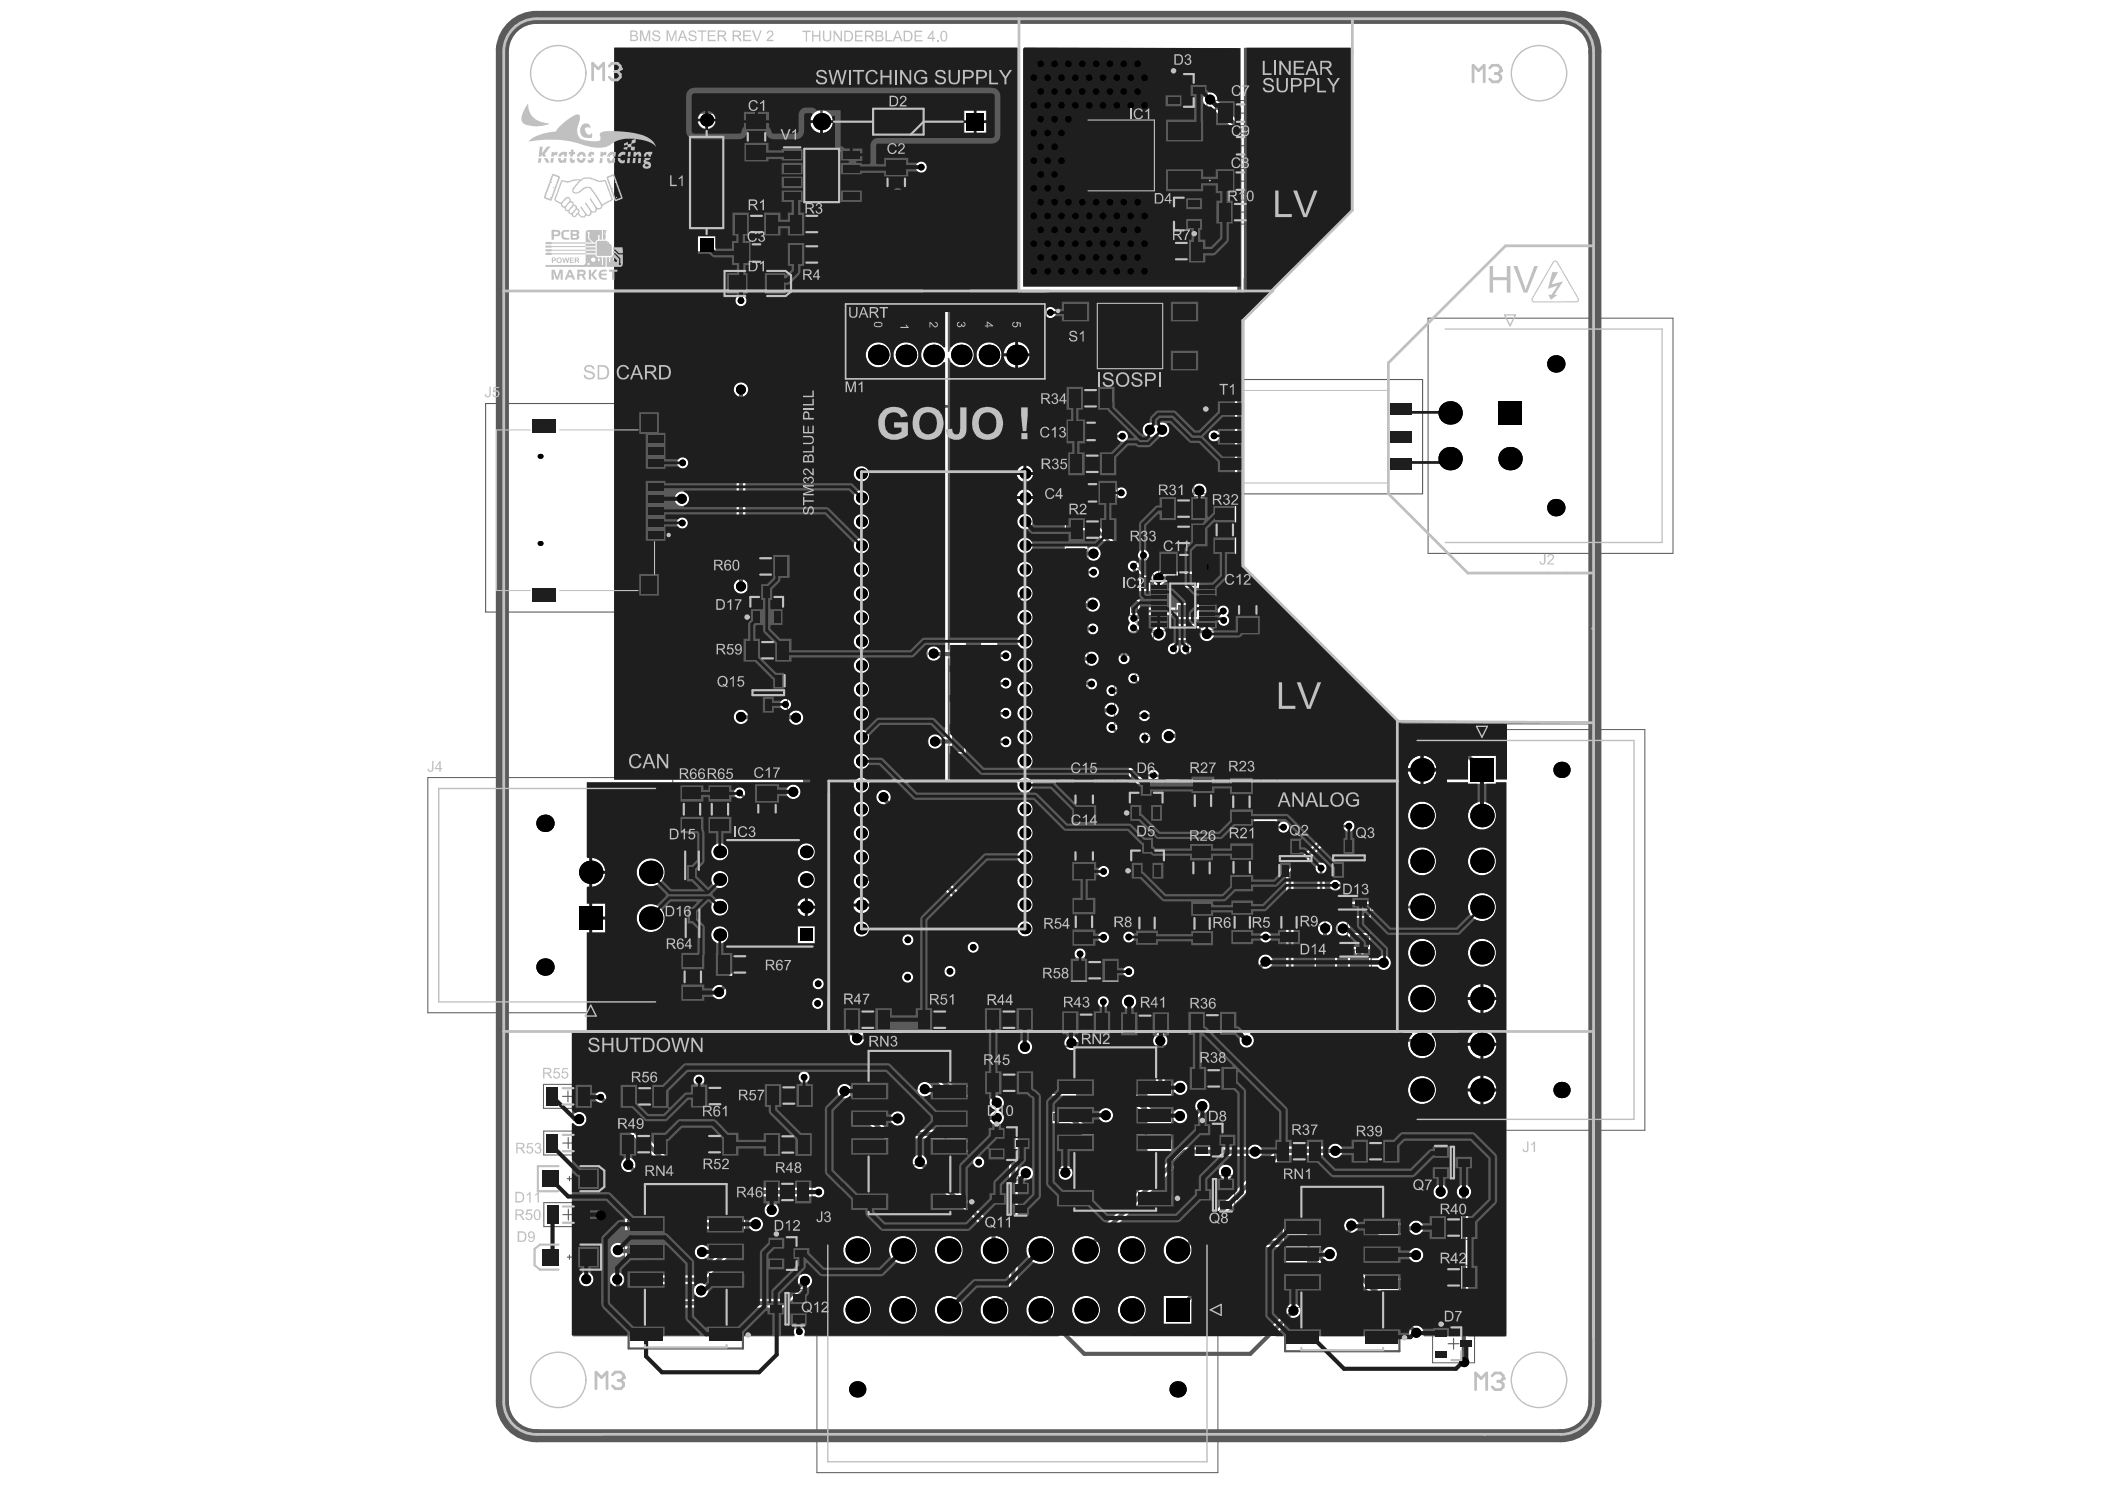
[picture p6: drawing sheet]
<svg xmlns="http://www.w3.org/2000/svg" width="297mm" height="210mm" viewBox="0 0 297 210" stroke-linecap="round" stroke-linejoin="round" font-family="sans-serif">
<g fill="none" stroke="#5a5a5a" stroke-width=".14">
<path d="M105 15.8h3.5v7h-3.5zM114.3 14.8h24.9v4.7h-24.9zM164.4 10.1h5.9v5.3h-5.9zM171.5 14.2h7.1v3.5h-7.1zM171.5 18.8h7.1v3.5h-7.1zM103.2 33.9h7.1v3.6h-7.1zM103.3 29.9h6.9v3.4h-6.9zM110.2 20.5h11.5v8.5h-11.5zM111.1 29.9h6.9v3.4h-6.9zM111.1 34.2h6.9v3.4h-6.9zM124.7 22.2h3.5v7.1h-3.5zM163.2 33.7h7v3.4h-7z"/>
<path d="M163.8 27.5h5.9v5.4h-5.9zM171.5 23.8h7.1v3.5h-7.1zM171.6 28.2h6.9v3.4h-6.9zM150.4 54.5h7v3.4h-7zM150.4 59.1h7.1v3.5h-7.1zM150.5 59.1h7v3.6h-7zM201.5 44.9h34.6v33.2h-34.6zM104.6 78.2h6.9v3.4h-6.9zM150.1 72.4h3.4v6.9h-3.4zM150.1 79.8h3.4v6.9h-3.4zM150.6 67.8h7.1v3.5h-7.1zM150.7 63.7h6.9v3.4h-6.9z"/>
<path d="M150.7 73h6.9v3.4h-6.9zM163.5 77.7h7.1v3.6h-7.1zM163.6 70.1h6.9v3.3h-6.9zM163.6 73.8h6.9v3.3h-6.9zM171.1 71.3h3.4v6.9h-3.4zM104.8 90h7v3.4h-7zM105.5 82.3h5.4v5.9h-5.4zM105.7 94.8h5.4v5.8h-5.4zM133.9 85.9h6.9v3.3h-6.9zM133.9 90.6h6.9v3.4h-6.9zM133.9 94.7h6.9v3.4h-6.9zM133.9 98.9h6.9v3.4h-6.9z"/>
<path d="M150.1 87.2h3.4v6.9h-3.4zM150.1 94.5h3.4v6.9h-3.4zM157.3 96.4h5.4v5.7h-5.4zM157.4 81.1h5.4v5.7h-5.4zM157.4 89.2h5.4v5.7h-5.4zM162 81.9h9.8v7.1h-9.8zM165.9 80.5h3.4v6.9h-3.4zM165.9 87.9h3.4v6.9h-3.4zM165.9 95.3h3.4v6.9h-3.4zM174.3 82.5h3.5v7.1h-3.5zM60.4 109.7h34.5v33.2h-34.5zM95.9 118.4h3.5v6h-3.5z"/>
<path d="M96 110.7h3.3v6.9h-3.3zM99.9 110.7h3.4v6.9h-3.4zM100 118.1h15.3v15.8h-15.3zM106.5 110.5h3.5v7.1h-3.5zM133.9 103h6.9v3.4h-6.9zM151.2 109.2h3.6v7.1h-3.6zM151.2 117.2h3.6v7.1h-3.6zM157.4 104.9h5.4v5.7h-5.4zM159.1 110h5.3v5.9h-5.3zM159.2 118.1h5.4v5.9h-5.4zM165.9 102.6h3.4v6.9h-3.4zM167.9 119h3.3v6.9h-3.3z"/>
<path d="M168.1 109.5h3.3v6.9h-3.3zM173.5 109.6h3.4v7h-3.4zM173.5 118.9h3.4v6.9h-3.4zM176.8 111.2h3.5v7.1h-3.5zM180.1 118.2h5.4v5.8h-5.4zM187.7 118.1h5.3v5.8h-5.3zM190 119.1h3.5v7.1h-3.5zM197.5 102.9h34.6v56.5h-34.6zM96 127.9h3.5v6h-3.5zM96.1 134.3h3.4v7h-3.4zM100.9 134.4h7v3.3h-7zM104.8 124.5h7.1v3.5h-7.1z"/>
<path d="M124.5 122.3h6.9v3.4h-6.9zM151 135.2h6.9v3.4h-6.9zM151.3 126.6h3.3v6.9h-3.3zM160.4 127.3h2.9v5.8h-2.9zM168.2 127.3h2.9v5.9h-2.9zM173.8 127.2h3v5.8h-3zM180.4 127.2h3v5.8h-3zM185.3 127.2h3.4v6.9h-3.4zM185.4 134.5h3.4v7h-3.4zM187.2 125.6h6.1v3.5h-6.1zM187.4 132.2h6.1v3.5h-6.1zM190.1 127.1h3.4v6.9h-3.4z"/>
<path d="M190.1 134.6h3.4v6.9h-3.4zM76.7 153h6.9v3.3h-6.9zM76.7 159.6h6.9v3.3h-6.9zM87.4 159.7h6.9v3.4h-6.9zM87.5 153h6.9v3.3h-6.9zM97.4 159.7h6.9v3.4h-6.9zM97.4 152.9h6.9v3.4h-6.9zM107.7 159.8h6.9v3.3h-6.9zM107.9 152.8h6.9v3.4h-6.9zM119 142.2h6.9v3.3h-6.9zM120 150.6h17.2v14.4h-17.2zM129.1 142.2h7v3.3h-7z"/>
<path d="M138.9 142.2h6.9v3.3h-6.9zM138.9 151.1h7v3.3h-7zM139.4 158.6h6v5.4h-6zM148.3 150.4h17.2v14.4h-17.2zM149.8 142.6h6.9v3.4h-6.9zM158.1 142.7h6.9v3.4h-6.9zM167.6 142.7h6.9v3.3h-6.9zM167.8 150.4h6.9v3.4h-6.9zM168.5 158.1h5.9v5.4h-5.9zM76.7 169.7h7v3.3h-7zM88.1 169.4h17.1v14.4h-17.1zM107.7 166.5h6.9v3.3h-6.9z"/>
<path d="M108.4 174.1h5.9v5.4h-5.9zM115.3 173.2h56.6v34.5h-56.6zM139.6 166.4h5.6v5.4h-5.6zM168.5 165.9h5.7v5.3h-5.7zM179.9 160.7h6.9v3.4h-6.9zM180.9 170h17.1v14.5h-17.1zM190.6 160.7h7v3.4h-7zM201.7 178.5h6.9v3.4h-6.9zM201.7 171.5h6.9v3.4h-6.9zM202.1 161.3h5.7v5.4h-5.7zM108.2 181.9h5.7v5.4h-5.7zM202.2 186.9h5.9v5.3h-5.9z"/>
</g>
<g fill="none" stroke="#5a5a5a" stroke-width=".15">
<path d="M106 19.3h1.5M106.7 18.5v1.6M149.9 15.4h22.4v13.1h-22.4zM166.6 12.8h1.5M167.4 12v1.5M174.3 16h1.5M175.1 15.2v1.5M175.1 19.8v1.5M106 31.6h1.5M106 35.7h1.5M106.7 30.8v1.6M106.7 34.9v1.6"/>
<path d="M113.8 31.6h1.5M113.8 35.9h1.5M114.6 30.8v1.6M114.6 35.1v1.6M125.7 25.7h1.5M126.5 25v1.5M165.9 35.4h1.6M166 30.2h1.5M166.7 34.7v1.5M166.7 29.4v1.6M174.2 25.6h1.6M174.3 29.9h1.5"/>
<path d="M174.3 20.6h1.5M175 24.8v1.5M175 29.2v1.5M68.5 56.9h26.6v29.4h-26.6zM153.1 56.2h1.6M153.9 55.4v1.5M168.5 53.5v16.2h32.2v-16.2h-53.1v-12.2h22.7v12.2M107.3 79.9h1.5M108 79.1v1.6M151.1 75.9h1.5M151.8 75.1v1.5M153.2 60.9h1.5"/>
<path d="M153.2 60.9h1.6M153.4 65.4h1.5M153.4 69.5h1.5M153.4 74.7h1.5M154 60.1v1.5M154 60.1v1.6M154.1 64.7v1.5M154.2 68.8v1.5M154.2 73.9v1.6M166.2 71.7h1.6M166.2 75.5h1.6M166.3 79.5h1.5"/>
<path d="M167 71v1.5M167 74.7v1.5M167.1 78.7v1.6M172.1 74.8h1.5M172.8 74v1.5M107.4 85.3h1.6M107.5 91.7h1.6M108.2 84.5v1.6M108.3 91v1.5M136.6 96.4h1.5M136.6 87.5h1.5M136.6 92.3h1.5"/>
<path d="M137.4 86.8v1.5M137.4 91.5v1.5M137.4 95.6v1.6M137.4 99.8v1.5M151.1 98h1.5M151.1 90.7h1.5M151.1 83.2h1.5M151.8 82.5v1.5M151.8 89.9v1.6M151.8 97.2v1.6M166.9 84h1.5M166.9 91.4h1.5"/>
<path d="M166.9 98.7h1.5M167.6 83.2v1.6M167.6 90.6v1.5M167.6 98v1.5M175.3 86h1.5M176.1 85.3v1.5M96.9 114.2h1.5M97.6 113.4v1.5M100.8 114.2h1.6M101.6 113.4v1.5M107.5 114.1h1.5M108.2 113.3v1.5"/>
<path d="M136.6 104.7h1.5M136.6 100.6h1.5M137.4 103.9v1.6M152.2 112.7h1.6M153 112v1.5M153 120v1.5M161 112.9h1.5M161.7 112.1v1.6M166.9 106h1.5M167.6 105.3v1.5M169 112.9h1.5M169.7 112.2v1.5"/>
<path d="M174.4 113.1h1.5M175.2 112.3v1.6M177.8 114.7h1.5M178.6 114v1.5M97 137.8h1.5M97.8 137v1.6M103.6 136h1.6M104.4 135.3v1.5M107.6 126.3h1.5M108.3 125.5v1.5M127.2 124h1.6M128 123.2v1.6"/>
<path d="M152.2 130h1.5M152.2 120.8h1.6M153 129.3v1.5M153.7 136.9h1.5M154.5 136.1v1.5M161.1 130.2h1.5M161.2 121.1h1.5M161.9 129.4v1.6M161.9 120.3v1.5M168.8 122.4h1.5M168.9 130.3h1.5M169.5 121.7v1.5"/>
<path d="M169.6 129.5v1.5M174.4 122.4h1.6M174.5 130.1h1.6M175.2 121.6v1.5M175.3 129.3v1.6M181.1 130.1h1.6M181.9 129.3v1.6M186.2 130.6h1.5M186.3 138h1.6M187 129.9v1.5M187.1 137.2v1.6M191 122.7h1.5"/>
<path d="M191 138h1.6M191 130.5h1.6M191.8 121.9v1.5M191.8 129.8v1.5M191.8 137.3v1.5M79.4 154.7h1.5M80.1 153.9v1.5M90.2 154.7h1.5M91 153.9v1.5M100.1 154.6h1.6M100.9 153.8v1.6M110.5 154.5h1.6"/>
<path d="M111.3 153.8v1.5M121.7 143.8h1.5M122.5 143.1v1.5M127.6 159.8h1.5M128.3 159v1.5M131.8 143.8h1.6M132.6 143.1v1.5M141.6 143.8h1.5M141.6 152.7h1.6M142.4 143.1v1.5M142.4 152v1.5M152.5 144.3h1.5"/>
<path d="M153.3 143.5v1.5M156.6 159.3h1.5M157.4 158.5v1.5M160.8 144.4h1.6M161.6 143.7v1.5M170.3 144.4h1.5M170.5 152.1h1.5M171.1 143.6v1.5M171.3 151.4v1.5M79.4 161.2h1.6M79.4 171.3h1.6M80.2 160.5v1.5"/>
<path d="M80.2 170.6v1.5M90.1 161.4h1.5M90.8 160.6v1.6M96 178.5h1.5M96.8 177.8v1.5M100.1 161.4h1.5M100.8 160.6v1.6M110.3 168.1h1.6M110.4 161.4h1.5M110.6 176.8h1.5M111.1 167.4v1.5M111.2 160.7v1.5"/>
<path d="M111.3 176.1v1.5M141.6 161.3h1.6M142.4 160.6v1.5M170.7 160.8h1.5M171.4 160.1v1.5M182.6 162.4h1.5M183.3 161.6v1.6M188.6 178.9h1.6M189.4 178.2v1.5M193.3 162.4h1.6M194.1 161.6v1.6M204.3 173.2h1.6"/>
<path d="M205.1 172.4v1.5M205.1 179.4v1.6M204.3 189.6h1.6M204.3 180.2h1.6M205.1 188.8v1.5"/>
</g>
<path d="M97.2 15.9h5v19.7h-5zM120.3 148.1h16.1v23.3h-16.1zM149.3 147.6h16.1v23.3h-16.1zM88.7 166.9h16.1v23.3h-16.1zM181.3 167.3h16.2v23.3h-16.2z" fill="none" stroke="#5a5a5a" stroke-width=".31"/>
<g fill="#5a5a5a">
<path d="M98.7 25.6h.9v-.4h.1v.5h-1z"/>
<path d="M98.7 24.6h1v.1h-.8l.2 .3h-.2z"/>
<path d="M139.2 49.7h.7v.7h-.7z"/>
<path d="M131.4 49.7h.7v.7h-.7z"/>
<path d="M135.3 49.7h.7v.7h-.7z"/>
<path d="M143.1 49.7h.8v.7h-.8z"/>
<path d="M127.4 49.7h.8v.7h-.8z"/>
</g>
<path d="M70.9 197.7v-190.9a4.9 4.9 0 0 1 4.8-4.3h144.5a4.8 4.8 0 0 1 4.9 4.8v190.4a4.8 4.8 0 0 1-4.9 4.8h-144.5a4.8 4.8 0 0 1-4.8-4.8" fill="none" stroke="#5a5a5a" stroke-width="1.8"/>
<path d="M106.4 40h.6M106.7 39.7v.6M80 177.3h.7M80 166.3h.7M80.4 166v.6M80.4 177v.6" fill="none" stroke="#5a5a5a" stroke-width=".15"/>
<path d="M71.1 6.8v190.9a4.6 4.6 0 0 0 4.6 4.6h144.5a4.6 4.6 0 0 0 4.7-4.6v-190.4a4.6 4.6 0 0 0-4.7-4.7h-144.5a4.6 4.6 0 0 0-4.6 4.7M116.9 57.3h32.3v83h-32.3zM175.4 45.3v35.4l21.3 21.3h28.1M224.7 148.1l.2 .1M224.8 187v1.7" fill="none" stroke="#5a5a5a" stroke-width=".39"/>
<g fill="none" stroke="#8c8c8c" stroke-width=".31">
<path d="M153.5 59.7h1M150.7 75.1v1.5M153 75.1v1.5M153.5 62.1h1M136.6 99.4h1.5M136.6 95.3h1.5M136.6 97.6h1.5M136.6 86.4h1.5M136.6 88.7h1.5M136.6 91.1h1.5M136.6 93.4h1.5M150.7 82.5v1.5"/>
<path d="M150.7 89.9v1.6M150.7 97.2v1.6M153 82.5v1.5M153 89.9v1.6M153 97.2v1.6M157.7 96.8v1.6M157.8 81.5v1.6M157.8 89.6v1.6M157.8 98.9h4.4v.7h-4.4zM157.8 83.6h4.5v.7h-4.5zM157.8 91.7h4.5v.7h-4.5zM166.5 83.2v1.6"/>
<path d="M166.5 90.6v1.5M166.5 98v1.5M168.8 83.2v1.6M168.8 90.6v1.5M168.8 98v1.5M136.6 103.6h1.5M136.6 105.9h1.5M136.6 101.7h1.5M157.8 105.3v1.6M157.8 107.4h4.5v.7h-4.5zM166.5 105.3v1.5M168.8 105.3v1.5"/>
<path d="M177.3 114.2v1.1M179.8 114.2v1.1M107.8 127.5h1.1M107.8 125h1.1M127.2 122.8h1.6M127.2 125.1h1.6M185.8 129.9v1.5M185.9 137.2v1.6M188.1 129.9v1.5M188.2 137.2v1.6M190.5 122.1v1.1M190.7 129.8v1.5"/>
<path d="M190.7 137.3v1.5M193 129.8v1.5M193 137.3v1.5M193 122.1v1.1M123.8 151.3h9.6v13.1h-9.6zM134 152.9h2.8M152.1 151.1h9.6v13.1h-9.6zM162.2 152.7h2.9M91.9 170.1h9.6v13.1h-9.6zM102 171.7h2.9M184.7 170.7h9.6v13.1h-9.6zM194.8 172.3h2.9"/>
</g>
<g fill="#8c8c8c">
<path d="M110.7 122.4h.1a.65 .65 0 0 1 .7-.2 .65 .65 0 0 1 .4 .7 .68 .68 0 0 1-.5 .8 .68 .68 0 0 1-.8-.5l.2-.1a.49 .49 0 0 0 .7 .4 .49 .49 0 0 0 .2-.7 .46 .46 0 0 0-.4-.5 .46 .46 0 0 0-.5 .3h-.2z"/>
<path d="M109.7 122.2h.2l.4 .3v.2l-.4-.2v1.1h-.2z"/>
<path d="M128 120.1h.1a.43 .43 0 0 1 .4-.1 .43 .43 0 0 1 .3 .4h-.1a.26 .26 0 0 0-.2-.3 .26 .26 0 0 0-.3 .2 .26 .26 0 0 0 .1 .3h.2v.2a.31 .31 0 0 0-.4 .1 .31 .31 0 0 0 .2 .4 .31 .31 0 0 0 .4-.2h.2a.47 .47 0 0 1-.7 .4 .47 .47 0 0 1-.1-.8h.1a.38 .38 0 0 1-.2-.6z"/>
<path d="M127.7 86.9a.48 .48 0 0 1 .5-.2 .48 .48 0 0 1 .4 .5h-.2a.31 .31 0 0 0-.3-.3 .31 .31 0 0 0-.3 .3 .31 .31 0 0 0 .3 .3l.4 .4 .1 .3h-1v-.1h.8l-.4-.4a.6 .6 0 0 1-.3-.8z"/>
<path d="M172.1 83.4l.1-.1a.43 .43 0 0 1 .7 .3h-.1a.27 .27 0 0 0-.3-.2 .27 .27 0 0 0-.3 .3 .27 .27 0 0 0 .4 .2v.1a.31 .31 0 0 0-.4 .2 .31 .31 0 0 0 .2 .4 .31 .31 0 0 0 .4-.3h.2a.47 .47 0 0 1-.8 .4 .47 .47 0 0 1 0-.8 .36 .36 0 0 1-.1-.5z"/>
<path d="M128.6 91.8a.48 .48 0 0 1 .5-.2 .48 .48 0 0 1 .4 .4l-.2 .1a.31 .31 0 0 0-.5-.3 .31 .31 0 0 0 .1 .5l.5 .5 .1 .3h-1v-.2h.8l-.6-.5a.43 .43 0 0 1-.1-.6z"/>
<path d="M147.6 75.3a.48 .48 0 0 1 .6-.2 .48 .48 0 0 1 .3 .5h-.2a.31 .31 0 0 0-.4-.3 .31 .31 0 0 0 0 .6l.5 .4 .1 .3h-.9v-.1h.7l-.5-.6a.43 .43 0 0 1-.2-.6z"/>
<path d="M194.7 137.3h.2l.4 .4v.1l-.4-.2v1.2h-.2z"/>
<path d="M183.6 137.3l.6 .3-.1 .2-.3-.2v1.2h-.2z"/>
<path d="M182.2 137.3h.9v.1h-.7l.4 .7 .1 .7h-.2v-.5z"/>
<path d="M171.9 97.8v-.1a.48 .48 0 0 1 .5-.1 .48 .48 0 0 1 .4 .4h-.2a.3 .3 0 0 0-.3-.3 .3 .3 0 0 0-.3 .3 .3 .3 0 0 0 .2 .3l.5 .4 .1 .4h-1v-.2h.8l-.6-.5a.46 .46 0 0 1-.1-.6z"/>
<path d="M128.7 100h.1a.51 .51 0 0 1 .8 .3h-.2a.31 .31 0 0 0-.3-.3 .31 .31 0 0 0-.3 .3 .31 .31 0 0 0 .2 .4l.5 .3 .1 .4h-1v-.2h.8l-.6-.5a.47 .47 0 0 1-.1-.7z"/>
<path d="M127.5 99.9h.7l.2 .8h-.2a.33 .33 0 0 0-.4-.1 .33 .33 0 0 0-.1 .5 .33 .33 0 0 0 .4 .1l.1-.2h.2a.51 .51 0 0 1-.6 .4 .51 .51 0 0 1-.3-.7 .51 .51 0 0 1 .7-.2l-.1-.4h-.6z"/>
<path d="M147.5 90l.4-.2a.46 .46 0 0 1 .5 .4l-.2 .1a.3 .3 0 0 0-.2-.3 .3 .3 0 0 0-.4 .2 .3 .3 0 0 0 .2 .4l.5 .3 .2 .4h-1v-.2h.7l-.5-.5a.45 .45 0 0 1-.2-.6z"/>
<path d="M146.4 90a.48 .48 0 0 1 .5-.2 .48 .48 0 0 1 .4 .4l-.2 .1a.31 .31 0 0 0-.3-.3 .31 .31 0 0 0-.3 .3 .31 .31 0 0 0 .2 .3l.5 .4 .1 .3h-1v-.2h.8l-.6-.5a.51 .51 0 0 1-.1-.6z"/>
<path d="M172.1 90.5a.5 .5 0 0 1 .5-.1 .5 .5 0 0 1 .4 .4h-.2a.29 .29 0 0 0-.5-.3 .3 .3 0 0 0 .1 .6l.4 .4 .2 .3h-1v-.1h.7l-.5-.5a.52 .52 0 0 1-.1-.7z"/>
<path d="M128.9 95.7l.6 .4-.1 .1-.3-.2v1.2h-.2z"/>
<path d="M147.7 82.4l.6 .3-.1 .2-.3-.2v1.1h-.2z"/>
<path d="M172.2 104.6l.5 .3v.2l-.3-.2v1.1h-.2z"/>
<path d="M170.9 104.7a.46 .46 0 0 1 .5-.1 .46 .46 0 0 1 .3 .3l-.2 .1a.25 .25 0 0 0-.2-.3 .25 .25 0 0 0-.3 .2 .25 .25 0 0 0 .3 .3v.1a.3 .3 0 0 0-.4 .2 .3 .3 0 0 0 .3 .4 .3 .3 0 0 0 .3-.2h.2a.47 .47 0 0 1-.7 .3 .47 .47 0 0 1-.1-.7h.1a.38 .38 0 0 1-.1-.6z"/>
<path d="M128.9 103.8l.6 .4-.1 .1-.3-.2v1.2h-.2z"/>
<path d="M127.6 103.9a.48 .48 0 0 1 .5-.1 .48 .48 0 0 1 .3 .4h-.1a.31 .31 0 0 0-.3-.3 .31 .31 0 0 0-.4 .3 .31 .31 0 0 0 .3 .4l.4 .3 .2 .4h-1v-.2h.7l-.6-.5a.51 .51 0 0 1 0-.7z"/>
<path d="M194.8 125.7l.5 .4v.2l-.3-.3v1.2h-.2z"/>
<path d="M193.4 125.7h.7l.2 .8h-.2a.33 .33 0 0 0-.4 0 .33 .33 0 0 0-.1 .4 .33 .33 0 0 0 .5 .1v-.2h.2a.5 .5 0 0 1-.6 .4 .5 .5 0 0 1-.3-.7 .5 .5 0 0 1 .7-.2l-.1-.4h-.6z"/>
<path d="M183.2 129.8l.6 .4v.2l-.4-.2v1.1h-.2z"/>
<path d="M147.6 97.1l.6 .4v.2l-.4-.2v1.1h-.2z"/>
<path d="M146.5 97.1l.5 .4v.2l-.3-.2v1.1h-.2z"/>
<path d="M99.5 168.4l.5 .3v.2l-.3-.2v1.2h-.2z"/>
<path d="M125.1 149.2l.6 .3-.1 .2-.3-.2v1.2h-.2z"/>
<path d="M123.7 149.3h.1a.47 .47 0 0 1 .5-.1 .47 .47 0 0 1 .3 .3l-.2 .1a.26 .26 0 0 0-.3-.3 .26 .26 0 0 0-.2 .3 .26 .26 0 0 0 .3 .2v.1a.3 .3 0 0 0-.4 .2 .3 .3 0 0 0 .3 .4 .3 .3 0 0 0 .3-.3h.2a.47 .47 0 0 1-.7 .5 .47 .47 0 0 1 0-.8l-.2-.3z"/>
<path d="M159.6 149.1l.5 .4v.2l-.4-.2v1.1h-.1z"/>
<path d="M160.1 94h.8l.1 .8h-.1a.33 .33 0 0 0-.5-.1 .33 .33 0 0 0 0 .5 .33 .33 0 0 0 .4 0l.1-.1h.2a.5 .5 0 0 1-.6 .4 .5 .5 0 0 1-.4-.6 .5 .5 0 0 1 .6-.4l.1 .1v-.4h-.7z"/>
<path d="M160.5 102.5l.5 .3v.2l-.4-.2v1.1h-.1z"/>
<path d="M156.3 57h.1a.65 .65 0 0 1 .7-.2 .65 .65 0 0 1 .4 .7h.1a.68 .68 0 0 1-.6 .8 .68 .68 0 0 1-.8-.5h.2a.49 .49 0 0 0 .7 .3 .49 .49 0 0 0 .2-.7 .46 .46 0 0 0-.4-.4 .46 .46 0 0 0-.5 .3l-.2-.1z"/>
<path d="M155.3 56.8h.2l.4 .4v.2l-.4-.3v1.2h-.2z"/>
<path d="M179.1 109.1h.1a.65 .65 0 0 1 .7-.2 .65 .65 0 0 1 .4 .7h.1a.68 .68 0 0 1-.5 .8 .68 .68 0 0 1-.9-.5h.2a.49 .49 0 0 0 .7 .3 .49 .49 0 0 0 .2-.7 .46 .46 0 0 0-.3-.4 .46 .46 0 0 0-.6 .3l-.2-.1z"/>
<path d="M178 108.9h.7l.1 .8h-.1a.32 .32 0 0 0-.5-.1 .32 .32 0 0 0 0 .5 .32 .32 0 0 0 .5 0v-.1h.1a.49 .49 0 0 1-.6 .4 .49 .49 0 0 1-.3-.7 .49 .49 0 0 1 .7-.2l-.1-.4h-.5z"/>
<path d="M192.3 117h.1a.65 .65 0 0 1 .8-.1 .65 .65 0 0 1 .3 .6h.1a.68 .68 0 0 1-.5 .8 .68 .68 0 0 1-.9-.5h.2a.49 .49 0 0 0 .7 .3 .49 .49 0 0 0 .2-.7 .46 .46 0 0 0-.3-.4 .46 .46 0 0 0-.6 .3l-.2-.1z"/>
<path d="M108.4 122.2l-.1 .3h.2a.28 .28 0 0 1 .3-.2 .28 .28 0 0 1 .3 .4v.2a.47 .47 0 0 0-.7 0 .47 .47 0 0 0 .1 .7 .47 .47 0 0 0 .7-.2v-.6a.56 .56 0 0 0-.2-.5 .56 .56 0 0 0-.6-.1zM108.4 123.2a.35 .35 0 0 1 .7 0 .35 .35 0 0 1-.7 0z"/>
<path d="M130.5 120.2l.2-.1h.5v.5h-.4a.27 .27 0 0 1-.3-.1 .27 .27 0 0 1 0-.3zM130.4 120a.43 .43 0 0 0-.1 .5 .43 .43 0 0 0 .4 .3l-.2 .1-.4 .6h.3l.3-.5 .3-.2h.2v.7h.3v-1.5z"/>
<path d="M129.1 120.1l-.1 .2 .2 .1a.32 .32 0 0 1 .5-.2 .32 .32 0 0 1 .1 .4v.1a.47 .47 0 0 0-.6-.1 .47 .47 0 0 0-.1 .7 .47 .47 0 0 0 .6 .2l.2-.3 .1-.6a.53 .53 0 0 0-.2-.6 .53 .53 0 0 0-.7 .1zM129.2 121a.35 .35 0 0 1 .7 0 .35 .35 0 0 1-.7 0z"/>
<path d="M130.2 87l.3-.1h.5v.5h-.6l-.1-.1zM130.1 86.8a.42 .42 0 0 0-.1 .5 .42 .42 0 0 0 .4 .2l-.5 .7h.2l.4-.5 .2-.2h.3v.7h.2v-1.5h-.8z"/>
<path d="M128.9 86.8l-.1 .3h.2a.28 .28 0 0 1 .3-.2 .28 .28 0 0 1 .3 .3v.2a.48 .48 0 0 0-.8 .1 .48 .48 0 0 0 .3 .7 .48 .48 0 0 0 .6-.3l.1-.5a.56 .56 0 0 0-.3-.6 .56 .56 0 0 0-.6 0zM128.9 87.7a.35 .35 0 0 1 .7 0 .35 .35 0 0 1-.7 0z"/>
<path d="M173.4 83.5l.2-.1h.6v.5h-.5a.29 .29 0 0 1-.3-.4zM173.2 83.5a.45 .45 0 0 0 .4 .6l-.2 .1-.3 .5h.2l.4-.5 .1-.1h.4v.6h.2v-1.4h-.9z"/>
<path d="M171.2 83.4a.44 .44 0 0 1 .4 .2 .44 .44 0 0 1 0 .5l-.1 .3a.29 .29 0 0 1-.3 .2 .29 .29 0 0 1-.2-.4v-.5zM170.9 83.4l-.1 .5a.6 .6 0 0 0 .6 .8 .72 .72 0 0 0 .3-1 .45 .45 0 0 0-.2-.4 .45 .45 0 0 0-.6 .1z"/>
<path d="M129.9 91.9l.3-.1h.5v.5h-.4a.27 .27 0 0 1-.3-.1 .27 .27 0 0 1-.1-.3zM129.9 91.7a.43 .43 0 0 0-.1 .5 .43 .43 0 0 0 .4 .2l-.2 .1-.4 .6h.3l.4-.6 .2-.1h.2v.7h.2v-1.5z"/>
<path d="M127.5 92.1a.35 .35 0 0 1 .7 0 .35 .35 0 0 1-.7 0zM127.5 91.8l-.1 .2v.4a.5 .5 0 0 0 .3 .7 .5 .5 0 0 0 .6-.3l-.1-.1a.31 .31 0 0 1-.4 .3 .31 .31 0 0 1-.2-.5l-.1-.1a.49 .49 0 0 0 .7 0 .49 .49 0 0 0 0-.7 .49 .49 0 0 0-.7 .1z"/>
<path d="M149 75.5l.2-.2h.6v.5h-.5a.27 .27 0 0 1-.3-.1 .27 .27 0 0 1 0-.2zM148.9 75.2a.43 .43 0 0 0-.1 .5 .43 .43 0 0 0 .4 .3l-.2 .1-.3 .5h.2l.4-.6h.2h.3v.6h.1v-1.5z"/>
<path d="M146.6 75.5a.25 .25 0 0 1 .5 0 .25 .25 0 0 1-.5 0zM146.5 76.2a.35 .35 0 0 1 .7 0 .35 .35 0 0 1-.7 0zM146.5 75.3a.33 .33 0 0 0 .2 .5 .46 .46 0 0 0-.1 .8 .46 .46 0 0 0 .7-.2 .4 .4 0 0 0-.2-.6 .38 .38 0 0 0 0-.6 .38 .38 0 0 0-.6 .1z"/>
<path d="M196 137.5l.7-.1v.6h-.5a.27 .27 0 0 1-.3-.2 .27 .27 0 0 1 .1-.3zM195.8 137.4a.41 .41 0 0 0-.1 .5 .41 .41 0 0 0 .4 .2l-.5 .7h.2l.4-.5 .2-.2h.3v.7h.2v-1.5h-.8z"/>
<path d="M193.5 137.7a.25 .25 0 0 1 .5 0 .25 .25 0 0 1-.5 0zM193.5 138.4a.3 .3 0 0 1 .6 0 .3 .3 0 0 1-.6 0zM193.5 137.4a.39 .39 0 0 0 .1 .6 .47 .47 0 0 0-.1 .8 .47 .47 0 0 0 .8-.3 .35 .35 0 0 0-.3-.5 .4 .4 0 0 0 .1-.6 .4 .4 0 0 0-.6 0z"/>
<path d="M184.8 137.5l.7-.1v.5h-.4a.26 .26 0 0 1-.3-.1 .26 .26 0 0 1 0-.3zM184.6 137.4a.41 .41 0 0 0 0 .5 .41 .41 0 0 0 .4 .2l-.3 .2-.3 .5h.3l.5-.7h.3v.7h.2v-1.5h-.7z"/>
<path d="M173.3 97.8h.7v.4h-.4a.27 .27 0 0 1-.3-.1 .27 .27 0 0 1 0-.3zM173.1 97.8a.45 .45 0 0 0 .3 .6l-.2 .2-.3 .5h.2l.6-.7h.3v.7h.2v-1.5h-.8z"/>
<path d="M171 97.9l.5 .7h-.5zM170.8 97.6v1h-.2v.1h.2v.4h.2v-.4h.7v-.1l-.7-1z"/>
<path d="M130.1 100.2l.7-.1v.4h-.4a.27 .27 0 0 1-.3 0 .27 .27 0 0 1 0-.3zM129.9 100.1a.42 .42 0 0 0 .4 .6l-.4 .3-.2 .4h.2l.6-.7h.3v.7h.2v-1.5h-.9z"/>
<path d="M148.9 90.1l.8-.1v.5h-.5a.27 .27 0 0 1-.2-.1 .27 .27 0 0 1-.1-.3zM148.8 89.9a.44 .44 0 0 0-.1 .5 .44 .44 0 0 0 .4 .3l-.2 .1-.4 .5h.3l.5-.6h.4v.6h.2v-1.5h-.8z"/>
<path d="M173.4 90.6l.2-.1h.6v.5h-.7l-.1-.1zM173.3 90.5a.42 .42 0 0 0-.1 .5 .42 .42 0 0 0 .4 .2l-.2 .1-.3 .5h.2l.5-.6h.4v.6h.2v-1.4h-1z"/>
<path d="M171.1 90.6a.33 .33 0 0 1 .4 0 .33 .33 0 0 1 .1 .4v.1a.45 .45 0 0 1-.4 .6 .91 .91 0 0 1-.1-1.1zM170.9 90.5l-.1 .8a.48 .48 0 0 0 .4 .5 .48 .48 0 0 0 .5-.3l.1-.6a.49 .49 0 0 0-.3-.5 .49 .49 0 0 0-.6 .1z"/>
<path d="M130.1 96l.2-.1h.5v.5h-.4a.27 .27 0 0 1-.3-.1 .27 .27 0 0 1 0-.3zM130 95.8a.43 .43 0 0 0-.1 .5 .43 .43 0 0 0 .4 .2l-.2 .1-.3 .6h.2l.4-.6 .2-.1h.2v.7h.2v-1.5z"/>
<path d="M127.7 96.2a.31 .31 0 0 1 .6 0 .31 .31 0 0 1-.6 0zM127.6 95.9l-.1 .2v.4a.5 .5 0 0 0 .3 .7 .5 .5 0 0 0 .6-.3l-.1-.1a.31 .31 0 0 1-.4 .3 .31 .31 0 0 1-.2-.5l-.1-.1a.49 .49 0 0 0 .7 0 .49 .49 0 0 0 0-.7 .49 .49 0 0 0-.7 .1z"/>
<path d="M148.9 82.7l.2-.2h.5v.5h-.4a.27 .27 0 0 1-.3 0 .27 .27 0 0 1 0-.3zM148.8 82.4v.1a.4 .4 0 0 0-.1 .4 .4 .4 0 0 0 .3 .3l-.5 .6h.3l.4-.5 .2-.1h.2v.6h.2v-1.4z"/>
<path d="M146.4 82.5l-.1 .2h.2a.32 .32 0 0 1 .4-.1 .32 .32 0 0 1 .2 .4v.1a.47 .47 0 0 0-.8 .2 .47 .47 0 0 0 .6 .5 .96 .96 0 0 0 .2-1.3 .47 .47 0 0 0-.7 0zM146.4 83.4a.35 .35 0 0 1 .7 0 .35 .35 0 0 1-.7 0z"/>
<path d="M173.3 104.9l.3-.2h.5v.5h-.4a.27 .27 0 0 1-.3 0 .27 .27 0 0 1-.1-.3zM173.2 104.6v.1a.4 .4 0 0 0-.1 .4 .4 .4 0 0 0 .4 .3l-.5 .6h.2l.4-.5 .2-.1h.3v.6h.2v-1.4z"/>
<path d="M130.1 104.1l.7-.1v.4h-.4a.27 .27 0 0 1-.3 0 .27 .27 0 0 1 0-.3zM129.9 103.9a.44 .44 0 0 0 0 .5 .44 .44 0 0 0 .4 .2l-.2 .2-.4 .5h.3l.5-.7h.3v.7h.2v-1.5h-.7z"/>
<path d="M196 126l.2-.1h.5v.5h-.4a.27 .27 0 0 1-.3-.1 .27 .27 0 0 1 0-.3zM195.8 125.8a.43 .43 0 0 0-.1 .5 .43 .43 0 0 0 .5 .2l-.2 .1-.4 .6h.2l.4-.5 .2-.2h.3v.7h.2v-1.5z"/>
<path d="M184.4 130.1l.7-.1v.5h-.4a.28 .28 0 0 1-.3-.1 .28 .28 0 0 1 0-.3zM184.2 130v.1a.43 .43 0 0 0 .4 .6l-.6 .6h.3l.5-.6h.3v.6h.2v-1.5h-.9z"/>
<path d="M182.2 130.1l.4 .7h-.4zM182 129.8v1h-.2v.2h.2v.3h.2v-.3h.6v-.2l-.7-1z"/>
<path d="M148.9 97.3h.7v.5h-.5a.26 .26 0 0 1-.3-.1 .26 .26 0 0 1 .1-.4zM148.7 97.3a.4 .4 0 0 0-.1 .4 .4 .4 0 0 0 .4 .2l-.3 .3-.2 .4h.2l.5-.6h.4v.6h.2v-1.5h-.8z"/>
<path d="M100.7 168.7a.55 .55 0 0 1 .7-.1 .55 .55 0 0 1 .2 .8 .47 .47 0 0 1-.7 .3l.2-.1-.1-.2a.26 .26 0 0 1-.3 .1 .26 .26 0 0 1-.1-.3zM100.5 168.6l-.1 .3a.71 .71 0 0 0 .2 .8l-.3 .1 .1 .1 .4-.1a.77 .77 0 0 0 1-.6 .77 .77 0 0 0-.7-.9z"/>
<path d="M98.4 168.7l.5 .6h-.5zM98.2 168.4v.9h-.2v.2h.2v.4h.2v-.4h.7v-.2l-.7-.9z"/>
<path d="M126.3 149.5a.56 .56 0 0 1 .7-.1 .56 .56 0 0 1 .1 .8 .47 .47 0 0 1-.6 .3l.2-.1-.1-.2a.23 .23 0 0 1-.3 .1 .23 .23 0 0 1-.1-.3zM126.1 149.4l-.1 .3a.71 .71 0 0 0 .2 .8l-.3 .1 .1 .2 .4-.2a.78 .78 0 0 0 1-.6 .78 .78 0 0 0-.7-.9z"/>
<path d="M160.8 149.5a.55 .55 0 0 1 .7-.1 .55 .55 0 0 1 .1 .7v.1a.47 .47 0 0 1-.6 .2h.2l-.1-.2a.26 .26 0 0 1-.4 .1 .26 .26 0 0 1-.1-.4zM160.6 149.3l-.1 .3a.71 .71 0 0 0 .2 .8l-.3 .2 .1 .1 .3-.1a.77 .77 0 0 0 1.1-.6 .77 .77 0 0 0-.7-.9z"/>
<path d="M158.4 149.4a.34 .34 0 0 1 .4 0 .34 .34 0 0 1 .1 .4v.1a.36 .36 0 0 1-.1 .4 .36 .36 0 0 1-.3 .1l-.2-.3zM158.2 149.3l-.1 .7a.49 .49 0 0 0 .3 .6 .49 .49 0 0 0 .6-.2l.1-.5a.5 .5 0 0 0-.2-.7 .5 .5 0 0 0-.6 .1z"/>
<path d="M193.3 169.1a.57 .57 0 0 1 .8-.1 .57 .57 0 0 1 0 .8v.1a.39 .39 0 0 1-.6 .1l.2-.1-.1-.1a.28 .28 0 0 1-.4 0 .28 .28 0 0 1 0-.4zM193.1 168.9l-.1 .7 .2 .5-.2 .1v.1l.5-.1a.77 .77 0 0 0 .9-.6 .77 .77 0 0 0-.7-.9z"/>
<path d="M192 169.2a.32 .32 0 0 1 .6 0 .32 .32 0 0 1-.6 0zM191.9 168.9l-.1 .6a.55 .55 0 0 0 .3 .6 .55 .55 0 0 0 .6 0l.1-.2-.2-.1a.32 .32 0 0 1-.4 .2 .32 .32 0 0 1-.2-.4v-.1a.47 .47 0 0 0 .8-.1 .47 .47 0 0 0-.3-.7h-.3z"/>
<path d="M161.7 79a.58 .58 0 0 1 .8 0 .58 .58 0 0 1-.1 .8l-.1 .2h-.3h-.1l.2-.1-.1-.2a.26 .26 0 0 1-.4 .1 .26 .26 0 0 1-.1-.3zM161.5 78.9l-.1 .3a.87 .87 0 0 0 .2 .8l-.3 .1 .1 .2a.65 .65 0 0 1 .7-.1 .77 .77 0 0 0 .6-1.1 .77 .77 0 0 0-1.2-.2z"/>
<path d="M160.3 78.8l-.1 .2h.2a.32 .32 0 0 1 .4-.1 .32 .32 0 0 1 .2 .4v.1a.46 .46 0 0 0-.8 0 .46 .46 0 0 0 .3 .7l.1 .1a.73 .73 0 0 0 .5-1.1 .51 .51 0 0 0-.3-.4 .51 .51 0 0 0-.5 .1zM160.3 79.7a.32 .32 0 0 1 .6 0 .32 .32 0 0 1-.6 0z"/>
<path d="M161.6 94.3a.58 .58 0 0 1 .8 .1 .58 .58 0 0 1 0 .8l-.2 .1-.3 .1-.1-.1 .2-.1-.1-.1a.26 .26 0 0 1-.3 0 .26 .26 0 0 1-.1-.3zM161.4 94.3l-.1 .2a.87 .87 0 0 0 .2 .9l-.3 .1 .1 .1a.65 .65 0 0 1 .8-.1 .77 .77 0 0 0 .6-1.1 .77 .77 0 0 0-1.3-.1z"/>
<path d="M161.7 87.1a.58 .58 0 0 1 .8 0 .58 .58 0 0 1-.1 .8l-.1 .2h-.3h-.1l.2-.1-.1-.1a.26 .26 0 0 1-.4 0 .26 .26 0 0 1-.1-.3zM161.5 87l-.1 .3a.87 .87 0 0 0 .2 .8l-.3 .2 .1 .1a.65 .65 0 0 1 .7-.1 .77 .77 0 0 0 .6-1.1 .77 .77 0 0 0-1.2-.2z"/>
<path d="M160.6 87.1l.4 .6h-.4zM160.4 86.8v.9h-.2v.2h.2v.4h.2v-.4h.6v-.2l-.7-.9z"/>
<path d="M161.7 102.8a.58 .58 0 0 1 .8 0 .58 .58 0 0 1-.1 .8l-.1 .2h-.3h-.1l.2-.1-.1-.2a.26 .26 0 0 1-.4 .1 .26 .26 0 0 1-.1-.3zM161.5 102.7l-.1 .3a.87 .87 0 0 0 .2 .8l-.3 .1 .1 .2a.65 .65 0 0 1 .7-.1 .77 .77 0 0 0 .6-1.1 .77 .77 0 0 0-1.2-.2z"/>
<path d="M154.2 57.1a.31 .31 0 0 1 .4-.1 .31 .31 0 0 1 .1 .4v.1a.53 .53 0 0 1-.3 .7 .84 .84 0 0 1-.2-1.1zM154 57l-.1 .7a.49 .49 0 0 0 .5 .6 .49 .49 0 0 0 .5-.6v-.1a.56 .56 0 0 0-.1-.6 .56 .56 0 0 0-.6-.2z"/>
<path d="M191.2 116.9l-.1 .3h.2a.33 .33 0 0 1 .4-.2 .33 .33 0 0 1 .2 .4v.1a.48 .48 0 0 0-.7 0 .48 .48 0 0 0 0 .7 .48 .48 0 0 0 .7 0l.2-.3v-.3a.58 .58 0 0 0-.2-.6 .58 .58 0 0 0-.7-.1zM191.2 117.8a.35 .35 0 0 1 .7 0 .35 .35 0 0 1-.7 0z"/>
</g>
<g fill="#5a5a5a">
<path d="M175.5 41.2h3.3l.1 .2-3.2 3.2h-.2z"/>
<path d="M133.7 92.9h.3v1h.5v.9h-.5v3.2h.5v.9h-.5v3.3h.5v.9h-.5v.9h-.3z"/>
<path d="M175.5 6.7h15.1v23.1l-11.1 11.1h-4z"/>
<path d="M144.4 6.8l.1-.1 30.2 .1v10.1h-.1l-2.8-2.7a1.02 1.02 0 0 0-1-1.2 1.02 1.02 0 0 0-1.1 1.1 1.02 1.02 0 0 0 1.2 1l3.4 3.3v21.8h-29.9z"/>
<path d="M115.7 126.5h3.8v2.9h-3.8z"/>
<path d="M113.4 108.6h3.5v2.6h-3.5z"/>
<path d="M175.5 39.3h5.2l.1 .2-2.8 2.8h-2.5z"/>
<path d="M205.8 143.2h6.7v3h-1.7a1.95 1.95 0 0 0-1.5-.9v2h-.4v-2a1.95 1.95 0 0 0-1.5 .9h-1.6z"/>
<path d="M131.2 39.1h4.5v4.8h-4.5z"/>
<path d="M133.7 41.2h40.6v39.9l23.3 23.3 .3 .2h5.4v5.4h-.9l-.1-.2 .3-.4 .1-.6h-4.1l.2 .6 .2 .4-.1 .2h-32.5v-.2l.3-.4h2.5v-2.3h-3.2v1.6l-.2 .2h-2.4a.78 .78 0 0 0-1.2-.1h-1.4v-.5h-1.5v1.7h-13.9a1.06 1.06 0 0 0-1.5 0h-10.2v-4.8h.3v1.1h2.3v-3.2h-.5v-.9h.5v-3.3h-.5v-.9h.5v-3.2h-.5v-.9h.5v-3.2h-2.3v1h-.3v-41.2h.2a1.77 1.77 0 0 0 2.8 1 1.77 1.77 0 0 0 0-2.9 1.77 1.77 0 0 0-2.8 1h-.2zM147.4 44.1a.8 .8 0 0 0 1.6 0 .8 .8 0 0 0-1.6 0zM143.7 48.2v1.7h1.6a1.83 1.83 0 0 0-1.6-1.7zM142 48.9l-.2 .4-.2 .6h1.7v-1.7a1.81 1.81 0 0 0-1.3 .7zM137.8 50.1a1.77 1.77 0 0 0 3.5 0 1.77 1.77 0 0 0-3.5 0zM143.7 50.2v1.7a1.83 1.83 0 0 0 1.6-1.7zM141.6 50.2a1.82 1.82 0 0 0 1.7 1.7v-1.7zM161.4 60a1.06 1.06 0 0 0 .3 1.5 1.06 1.06 0 0 0 1.4-.2 1.06 1.06 0 0 0 1.6 .1 1.06 1.06 0 0 0 0-1.6 1.06 1.06 0 0 0-1.6 .2 1.11 1.11 0 0 0-1.7 0zM170.5 61.5a.8 .8 0 0 0 1.6 0 .8 .8 0 0 0-1.6 0zM154.8 59.2v3.4h2.7v-.6h.3a.79 .79 0 0 0 1.1 .1 .79 .79 0 0 0 0-1.1 .79 .79 0 0 0-1.1 0h-.3v-1.8zM144.8 65.7v.9h1a1.14 1.14 0 0 0-1-.9zM143.9 65.9l-.2 .2-.2 .5h.9v-.9zM144.8 67v1a1.14 1.14 0 0 0 1-1zM143.5 67a1.14 1.14 0 0 0 .9 1v-1zM144.8 69v1h1a1.14 1.14 0 0 0-1-1zM143.9 69.3l-.2 .2-.2 .5h.9v-1zM168.2 69.2a1.05 1.05 0 0 0 2.1 0 1.05 1.05 0 0 0-2.1 0zM157.4 69.5a.8 .8 0 0 0 1.6 0 .8 .8 0 0 0-1.6 0zM144.8 70.4v.9a1.14 1.14 0 0 0 1-.9zM143.5 70.4a1.14 1.14 0 0 0 .9 .9v-.9zM143.5 73.6a1.1 1.1 0 0 0 2.2 0 1.1 1.1 0 0 0-2.2 0zM143.5 76.9a1.1 1.1 0 0 0 2.2 0 1.1 1.1 0 0 0-2.2 0zM150.2 76.9v2.4h3.3v-.3l.2-.1a1.02 1.02 0 0 0 1.4-.1 1.02 1.02 0 0 0 0-1.4 1.02 1.02 0 0 0-1.4-.1l-.2-.1v-.3zM160.6 78.3a.8 .8 0 0 0 1.5 0 .8 .8 0 0 0-1.5 0zM143.5 80.3a1.1 1.1 0 0 0 2.2 0 1.1 1.1 0 0 0-2.2 0zM150.2 79.9v2.3h3.3v-1h.2a.79 .79 0 0 0 1.2 .1 .79 .79 0 0 0 0-1.1 .79 .79 0 0 0-1.2 0h-.2v-.3zM150.2 72.5v2.3h3.3v-.4l.2-.1 4.4 4.4v2.5h-.3v2.2h1.6v-2.2h-.3l.1-.8 .1-.1 .2 .2 .2 .3 1 1.1v1.5h1.6v-1.6l.2-.1a1.01 1.01 0 0 0 .8 .8 1.01 1.01 0 0 0 1.1-.4h1.6v.8h3.2v-2.3h-3.2v.4h-1.6a1.01 1.01 0 0 0-1.1-.5 1.01 1.01 0 0 0-.8 .9l-.2-.1v-.1h-.8l-.9-.9a.79 .79 0 0 0-.2-1.1 .79 .79 0 0 0-1.1 .2l-.2-.1v-.8l-.1-.3-4.9-4.9-.6-.2v-.6zM150.2 84.3v2.3h3.3v-.4l.2-.1a1.02 1.02 0 0 0 1.5-.8 1.02 1.02 0 0 0-1.5-.9l-.2-.1zM138.4 85.9v3.3h2.4v-2.2l1.3-.1 2.2-2.2a1.09 1.09 0 0 0 1.4-.9 1.09 1.09 0 0 0-1.2-1.2 1.09 1.09 0 0 0-.9 1.4l-1.9 1.9zM159.3 84.5v2.3a.95 .95 0 0 0 .1 1v.2a.75 .75 0 0 0-.1 1l-.1 .2h-1.4v2.3h.3v.8a.78 .78 0 0 0-.1 1.1 .78 .78 0 0 0 1.1 .1l.2 .1v1.3h.2v.1a.82 .82 0 0 0-.3 .9 .82 .82 0 0 0 .8 .6l.7 .7v1.5h1.5v-2.2h-.8l-.6-.7-.2-.5-.2-.2 .1-.2h.3v-.6h5.2v.4h3.2v-2.3h-1.1v-.6a.79 .79 0 0 0-.5-1 .79 .79 0 0 0-1 .4 .79 .79 0 0 0 .4 1v.2h-1v.8h-5.2v-.6h-1.5l-.2-.3v-.8h.3v-2.1l.2-.1h.5l.7 .7v1.5h1.5v-1.9h.2a1.02 1.02 0 0 0 1.6 .6 1.02 1.02 0 0 0-.1-1.7 1.02 1.02 0 0 0-1.5 .7h-1l-.8-.7-.2-.5v-.2l.2-.2h.6l.9-.9h3.8v.7h3.2v-2.3h-3.2v.6h-4l-.4 .1-.6 .6h-.2v-1.9zM143.5 87.1a1.1 1.1 0 0 0 2.2 0 1.1 1.1 0 0 0-2.2 0zM172 85.8a.85 .85 0 0 0 .2 1.1 .8 .8 0 0 0 0 1.2 .8 .8 0 0 0 1.2-.1 .8 .8 0 0 0-.3-1.2 .79 .79 0 0 0 0-1.2 .79 .79 0 0 0-1.1 .2zM150.2 87.3v2.3h3.3v-.3h.2a.79 .79 0 0 0 1.1 0 .79 .79 0 0 0 0-1.1 .79 .79 0 0 0-1.1 0l-.2-.1v-.8zM166 88v2.3h3.2v-.3h.2a1.02 1.02 0 0 0 1.5 .3 1.02 1.02 0 0 0 .2-1.5 1.02 1.02 0 0 0-1.4-.2h-.5v-.6zM143.5 90.5a1.1 1.1 0 0 0 2.2 0 1.1 1.1 0 0 0-2.2 0zM164.8 91.5a.8 .8 0 0 0 1.6 0 .8 .8 0 0 0-1.6 0zM138.4 90.7v3.2h2.4v-.9h.6a.79 .79 0 0 0 1.1 .1 .79 .79 0 0 0 0-1.2 .79 .79 0 0 0-1.1 .1h-.6v-1.3zM150.2 91.8v2.3h3.3v-.1l.1-.1a1.03 1.03 0 0 0 1.5-1 1.03 1.03 0 0 0-1.5-.9l-.1-.1v-.1zM143.5 93.8a1.1 1.1 0 0 0 2.2 0 1.1 1.1 0 0 0-2.2 0zM156.2 97a.79 .79 0 0 0 .2 1 .79 .79 0 0 0 1.1-.1h.3v.8h1.5v-2.2h-1.5v.4h-.3a.78 .78 0 0 0-1.3 .1zM138.4 94.8v3.2h2.4v-1.1h.6a.79 .79 0 0 0 1.1 0 .79 .79 0 0 0-.1-1.2 .79 .79 0 0 0-1.1 .2h-.5v-1.1zM150.2 94.6v2.3h3.2a.79 .79 0 0 0 1.1 .3 .79 .79 0 0 0 .2-1.1 .79 .79 0 0 0-1-.3l-.2-.1v-1.1zM143.5 97.2a1.1 1.1 0 0 0 2.2 0 1.1 1.1 0 0 0-2.2 0zM159.2 99.8v2.3h1.6v-.5l.2-.1a.75 .75 0 0 0 1.1 0h3.9v.6h3.2v-2.3h-3.2v.6h-3.9a.75 .75 0 0 0-1.1 0l-.2-.1v-.5zM150.2 99.1v2.3h3.3v-.6h2.6a1.02 1.02 0 0 0 1.5 0 1.02 1.02 0 0 0-.2-1.5 1.02 1.02 0 0 0-1.4 .3h-2.5v-.5zM138.4 98.9v3.3h2.4v-1.1h.6a.79 .79 0 0 0 1.1 .1 .79 .79 0 0 0 0-1.2 .79 .79 0 0 0-1.1 .1h-.6v-1.2zM143.5 100.6a1.1 1.1 0 0 0 2.2 0 1.1 1.1 0 0 0-2.2 0zM166 95.3v2.4h1.9l2 1.9v2.6l-.5 .5-3.4-.1v.6h-.3a1.02 1.02 0 0 0-1.5-.1 1.02 1.02 0 0 0 .1 1.5 1.02 1.02 0 0 0 1.5-.2h.2v.6h3.2v-.9l.5-.1 .2-.1 1-1 .2-.4v-3.4l-1.9-1.8v-2zM143.5 104a1.1 1.1 0 0 0 2.2 0 1.1 1.1 0 0 0-2.2 0zM138.4 103.1v3.2h2.4v-1.1h.6a.79 .79 0 0 0 1.1 0 .79 .79 0 0 0 0-1.1 .79 .79 0 0 0-1.1 0h-.6v-1zM160.9 103.7a.76 .76 0 0 0 .1 1v.3h-.3v2.2h1.6v-2.2h-.2v-.3a.79 .79 0 0 0 0-1.2 .79 .79 0 0 0-1.2 .2zM156.2 102.2a.78 .78 0 0 0 0 .8 .78 .78 0 0 0 .7 .4l1.2 1.1v.5h-.3v2.2h1.6v-2.2h-.3v-.9l-1.4-1.4a.79 .79 0 0 0-.6-.8 .79 .79 0 0 0-.9 .3zM200.9 106.6v1.8h1.8a2.02 2.02 0 0 0-1.8-1.8zM199 107.3l-.2 .5-.2 .6h1.9v-1.8a2 2 0 0 0-1.5 .7zM143.5 107.4a1.1 1.1 0 0 0 2.2 0 1.1 1.1 0 0 0-2.2 0z"/>
<path d="M82.8 110.4h34v34.9h-34v-13.8h.4v-4h-.4v-2.3l.2-.1h.2v-4.1h-.2l-.2-.1zM110.9 111.7a1.05 1.05 0 0 0 2.1 0 1.05 1.05 0 0 0-2.1 0zM112.6 120.2a1.21 1.21 0 0 0 2.4 0 1.21 1.21 0 0 0-2.4 0zM100.4 120.2a1.21 1.21 0 0 0 2.4 0 1.21 1.21 0 0 0-2.4 0zM83.6 121v1.9h1.8a2.02 2.02 0 0 0-1.8-1.9zM89.8 123.1a2 2 0 0 0 4 0 2 2 0 0 0-4 0zM83.6 123.2v1.9a2.02 2.02 0 0 0 1.8-1.9zM112.6 124.1a1.21 1.21 0 0 0 2.4 0 1.21 1.21 0 0 0-2.4 0zM100.4 124.1a1.21 1.21 0 0 0 2.4 0 1.21 1.21 0 0 0-2.4 0zM114 126.7v1.1h1.1a1.28 1.28 0 0 0-1.1-1.1zM112.8 127.2l-.3 .6h1.1v-1.1l-.6 .2zM100.4 128a1.21 1.21 0 0 0 2.4 0 1.21 1.21 0 0 0-2.4 0zM114 128.2v1a1.28 1.28 0 0 0 1.1-1zM112.5 128.2a1.28 1.28 0 0 0 1.1 1v-1zM83.6 127.5v1.8h1.8v-1.8zM89.8 129.5a2 2 0 0 0 4 0 2 2 0 0 0-4 0zM83.6 129.7v1.8h1.8v-1.8zM112.6 130.7v2.4h2.4v-2.4zM100.4 131.9a1.21 1.21 0 0 0 2.4 0 1.21 1.21 0 0 0-2.4 0zM103.7 111.4a.78 .78 0 0 0 0 .8 .78 .78 0 0 0 .7 .4l5.6 5.6v6.4h-.8v3.3h.7v2.8l-8.3 8.2a1.02 1.02 0 0 0-1.1 1 1.02 1.02 0 0 0 1 1.1 1.02 1.02 0 0 0 1-1.2l8.4-8.4 .2-.5v-3h.7v-3.3h-.8v-6.8l-5.9-5.9a.79 .79 0 0 0-.5-.8 .79 .79 0 0 0-.9 .3zM114.7 138.8a.8 .8 0 0 0 1.6 0 .8 .8 0 0 0-1.6 0zM114.6 141.5a.8 .8 0 0 0 1.6 0 .8 .8 0 0 0-1.6 0z"/>
<path d="M117.1 110.4h3.3l.1 .1a1.08 1.08 0 0 0 1.1 1.4 1.08 1.08 0 0 0 1-1.4l.1-.1h20.8l.1 .1a1.08 1.08 0 0 0 1 1.3 1.08 1.08 0 0 0 1.1-1.3l.1-.1h13.5v.2h1.5v-.2h38.8a1.94 1.94 0 0 0 2.1 0h5.5v.2h3.9v-.2h1.5v34.9h-14.5l-4.7-4.6v-1.6h-3.2v.6h-1.5v-.6h-3.2v.6h-1.3l-1.7-1.6v-14.6l6.4-6.4h.9a.79 .79 0 0 0 1.1 0 .79 .79 0 0 0 0-1.1 .79 .79 0 0 0-1.1 0h-1.1l-.3 .2-6.9 6.9v15.4l2.3 2.2h1.7v.7h3.2v-.7h1.5v.7h2.5l3.7 3.7-.1 .2h-79.2zM143.5 114.1a1.1 1.1 0 0 0 2.2 0 1.1 1.1 0 0 0-2.2 0zM120.5 114.2a1.09 1.09 0 0 0 2.1 0 1.09 1.09 0 0 0-2.1 0zM207.1 115.1a2 2 0 0 0 4 0 2 2 0 0 0-4 0zM198.7 115.1a1.98 1.98 0 0 0 3.9 0 1.98 1.98 0 0 0-3.9 0zM176.9 115.6v2.6h3.4v-1h.2a.79 .79 0 0 0 1.2 .1 .79 .79 0 0 0 0-1.2 .79 .79 0 0 0-1.2 .1h-.2v-.6zM143.5 117.5a1.1 1.1 0 0 0 2.2 0 1.1 1.1 0 0 0-2.2 0zM120.5 117.5a1.09 1.09 0 0 0 2.1 0 1.09 1.09 0 0 0-2.1 0zM143.5 120.9a1.1 1.1 0 0 0 2.2 0 1.1 1.1 0 0 0-2.2 0zM120.5 120.9a1.09 1.09 0 0 0 2.1 0 1.09 1.09 0 0 0-2.1 0zM120.7 123.6a1.09 1.09 0 0 0 .4 1.7 1.09 1.09 0 0 0 1.5-.7h2v1h2.3v-3.2h-2.3v1h-2.5a1.08 1.08 0 0 0-1.4 .2zM207.1 121.5a2 2 0 0 0 4 0 2 2 0 0 0-4 0zM198.7 121.5a1.98 1.98 0 0 0 3.9 0 1.98 1.98 0 0 0-3.9 0zM154.9 122.9a.8 .8 0 0 0 1.6 0 .8 .8 0 0 0-1.6 0zM187.8 124.4a.79 .79 0 0 0 .1 1.1 .79 .79 0 0 0 1.1-.1h1.1v.7h3.4v-2.6h-3.4v.9h-1.1a.78 .78 0 0 0-1.2 0zM143.5 124.3a1.1 1.1 0 0 0 2.2 0 1.1 1.1 0 0 0-2.2 0zM121.8 126.5v1h.9a1.14 1.14 0 0 0-.9-1zM120.8 126.7l-.2 .3-.2 .5h1v-1zM143.5 127.6a1.1 1.1 0 0 0 2.2 0 1.1 1.1 0 0 0-2.2 0zM120.4 127.9a1.14 1.14 0 0 0 1 .9v-.9zM121.8 127.9v.9a1.14 1.14 0 0 0 .9-.9zM207.1 128a2 2 0 0 0 4 0 2 2 0 0 0-4 0zM185.8 122a.77 .77 0 0 0 .1 1v4.2h-.5v2.4h3.2v-.7h1.6v.6h3.2v-1h5.4a1.97 1.97 0 0 0 3 1.1 1.97 1.97 0 0 0 0-3.3 1.97 1.97 0 0 0-3 1.1h-5.4v-.2h-3.2v.7h-1.6v-.7h-1.7v-4.2a.79 .79 0 0 0 0-1.1 .79 .79 0 0 0-1.1 .1zM143.5 131a1.1 1.1 0 0 0 2.2 0 1.1 1.1 0 0 0-2.2 0zM120.5 131a1.09 1.09 0 0 0 2.1 0 1.09 1.09 0 0 0-2.1 0zM177.8 132.2a.8 .8 0 0 0 1.6 0 .8 .8 0 0 0-1.6 0zM158.5 132.2a.8 .8 0 0 0 1.6 0 .8 .8 0 0 0-1.6 0zM154.9 132.2a.8 .8 0 0 0 1.6 0 .8 .8 0 0 0-1.6 0zM127.3 132.6a.8 .8 0 0 0 1.6 0 .8 .8 0 0 0-1.6 0zM136.5 133.6a.8 .8 0 0 0 1.6 0 .8 .8 0 0 0-1.6 0zM151.6 134.6a.8 .8 0 0 0 1.6 0 .8 .8 0 0 0-1.6 0zM207.1 134.4a2 2 0 0 0 4 0 2 2 0 0 0-4 0zM198.7 134.4a1.98 1.98 0 0 0 3.9 0 1.98 1.98 0 0 0-3.9 0zM123.9 111.8a1.02 1.02 0 0 0 .7 1.7l.4 .4a1.53 1.53 0 0 0 1.2 1.8h1.2l2.2 2.2v4.5h-.5v3.2h2.3v-1h.9l15.1 14.9 27.9 .1 .4-.2 2.7-2.7a1.02 1.02 0 0 0 1.2-1 1.02 1.02 0 0 0-1.1-1.1 1.02 1.02 0 0 0-.9 1.2l-2.6 2.6h-27.2l-14.8-14.8-.4-.2h-1.2v-1h-.6v-5l-2.7-2.8-.5-.2h-1.1l-.2-.1a1.31 1.31 0 0 0-.7-1.5 1.02 1.02 0 0 0-.5-1.3 1.02 1.02 0 0 0-1.2 .3zM186.2 130.3a1 1 0 0 0-.1 1.2l-.1 .2h-.6v2.3h1.1v.6h-1v2.3h3.2v-2.3h-1v-.6h.9v-2.2l.2-.1a.98 .98 0 0 0 1.2 .2l.2 .1v1.9h1v.8h-1v2.3h3.2v-.6h1a1.02 1.02 0 0 0 1.5 .2 1.02 1.02 0 0 0 0-1.5 1.02 1.02 0 0 0-1.5 .1h-1v-.5h-1v-.8h1v-2.3h-2.9l-.1-.2a1.02 1.02 0 0 0-1-1.4 1.02 1.02 0 0 0-.8 1.5l-.1 .2h-.6l-.1-.2a1.02 1.02 0 0 0-.2-1.4 1.02 1.02 0 0 0-1.4 .2zM133.3 137a.8 .8 0 0 0 1.5 0 .8 .8 0 0 0-1.5 0zM158.5 137.1a.8 .8 0 0 0 1.6 0 .8 .8 0 0 0-1.6 0zM127.3 137.8a.8 .8 0 0 0 1.6 0 .8 .8 0 0 0-1.6 0zM209.3 138.8v1.9h1.9a2.02 2.02 0 0 0-1.9-1.9zM207.5 139.6l-.3 .5-.1 .6h1.8v-1.9a2 2 0 0 0-1.4 .8zM154.9 141.3a.8 .8 0 0 0 1.6 0 .8 .8 0 0 0-1.6 0zM158.3 141.3a1.02 1.02 0 0 0 2 0 1.02 1.02 0 0 0-2 0zM198.7 140.9a1.98 1.98 0 0 0 3.9 0 1.98 1.98 0 0 0-3.9 0zM209.3 141.1v1.8a2.02 2.02 0 0 0 1.9-1.8zM207.1 141.1a2.02 2.02 0 0 0 1.8 1.8v-1.8z"/>
<path d="M86.6 41.4l.2-.2h46.6v7.8h-.2a1.77 1.77 0 0 0-2.6-.3 1.77 1.77 0 0 0 0 2.7 1.77 1.77 0 0 0 2.6-.3h.2v40.6h-.8a1.02 1.02 0 0 0-1.5-.3 1.02 1.02 0 0 0-.1 1.5 1.02 1.02 0 0 0 1.5 0h.9v11.1h-.6a1.02 1.02 0 0 0-1.6-.2 1.02 1.02 0 0 0 0 1.6 1.02 1.02 0 0 0 1.6-.2h.6v4.8h-11.1a1.06 1.06 0 0 0-1.5 0h-34.1zM103.8 42.4a.8 .8 0 0 0 1.6 0 .8 .8 0 0 0-1.6 0zM126.1 50.1a1.77 1.77 0 0 0 3.5 0 1.77 1.77 0 0 0-3.5 0zM122.2 50.1a1.77 1.77 0 0 0 3.5 0 1.77 1.77 0 0 0-3.5 0zM95.5 65.3a.8 .8 0 0 0 1.6 0 .8 .8 0 0 0-1.6 0zM120.5 66.8a1.09 1.09 0 0 0 2.1 0 1.09 1.09 0 0 0-2.1 0zM120.5 70.2a1.09 1.09 0 0 0 2.1 0 1.09 1.09 0 0 0-2.1 0zM95.2 70.4a1.02 1.02 0 0 0 2 0 1.02 1.02 0 0 0-2 0zM95.5 73.8a.8 .8 0 0 0 1.6 0 .8 .8 0 0 0-1.6 0zM120.5 73.6a1.09 1.09 0 0 0 2.1 0 1.09 1.09 0 0 0-2.1 0zM120.5 77a1.09 1.09 0 0 0 2.1 0 1.09 1.09 0 0 0-2.1 0zM120.5 80.4a1.09 1.09 0 0 0 2.1 0 1.09 1.09 0 0 0-2.1 0zM103.7 54.3a1.02 1.02 0 0 0 .2 1.5v26.1a1.02 1.02 0 0 0-.1 1.5 1.02 1.02 0 0 0 1.5 0 1.02 1.02 0 0 0-.1-1.5v-26.1a1.02 1.02 0 0 0 .1-1.6 1.02 1.02 0 0 0-1.6 .1zM120.5 83.7a1.09 1.09 0 0 0 2.1 0 1.09 1.09 0 0 0-2.1 0zM120.5 87.1a1.09 1.09 0 0 0 2.1 0 1.09 1.09 0 0 0-2.1 0zM120.5 90.5a1.09 1.09 0 0 0 2.1 0 1.09 1.09 0 0 0-2.1 0zM120.5 93.9a1.09 1.09 0 0 0 2.1 0 1.09 1.09 0 0 0-2.1 0zM120.5 97.3a1.09 1.09 0 0 0 2.1 0 1.09 1.09 0 0 0-2.1 0zM110.1 99.4a.8 .8 0 0 0 1.5 0 .8 .8 0 0 0-1.5 0zM120.5 100.6a1.09 1.09 0 0 0 2.1 0 1.09 1.09 0 0 0-2.1 0zM103.7 100.5a1.02 1.02 0 0 0 .2 1.4 1.02 1.02 0 0 0 1.4-.1h6.2a1.02 1.02 0 0 0 1.5 .2 1.02 1.02 0 0 0 .1-1.5 1.02 1.02 0 0 0-1.5 .1h-6.2a1.02 1.02 0 0 0-1.7-.1zM120.5 104a1.09 1.09 0 0 0 2.1 0 1.09 1.09 0 0 0-2.1 0zM120.5 107.4a1.09 1.09 0 0 0 2.1 0 1.09 1.09 0 0 0-2.1 0z"/>
<path d="M80.7 145.7h39.3l.1 .2a1.02 1.02 0 0 0 .3 1.4 1.02 1.02 0 0 0 1.4-.3h4.8l7.1 7v.7h3.4v-1.6h-2.6l-7.2-7.2v-.2h36v.2a1.02 1.02 0 0 0-.2 1.7v5.3h-1.2v1.6h3.5v-.7h.2a1.02 1.02 0 0 0 1.6 .5 1.02 1.02 0 0 0 0-1.7 1.02 1.02 0 0 0-1.6 .5h-.2v-.2h-1v-5.3a1.02 1.02 0 0 0-.2-1.7v-.2h11.2v.2a1.02 1.02 0 0 0-.3 1.5 1.02 1.02 0 0 0 1.6 0 1.02 1.02 0 0 0-.3-1.5l.1-.2h20.5l1.4 1.4 .3 .2a1.97 1.97 0 0 0 2.7 1.8 1.97 1.97 0 0 0 .6-3.2l.1-.2h5.5l.1 .2a1.86 1.86 0 0 0-.6 1.2h4.1a1.86 1.86 0 0 0-.6-1.2v-.2h2v42.8h-5.4v-19.6a1.02 1.02 0 0 0 .1-1.5 1.02 1.02 0 0 0-1.5 0 1.02 1.02 0 0 0 .1 1.5v19.6h-5l-.1-.2a1.01 1.01 0 0 0-1.1-1.3l-4.8-4.9v-.1h3.1v-1.7h-3.5v1.2l-.2 .1-3.8-3.8-.4-.2h-1.5l-.1-.2a1.05 1.05 0 0 0-.2-1.3v-.2h.6l.2-.2 1.9-1.9a1.02 1.02 0 0 0 .6-1.3 1.02 1.02 0 0 0-1.3-.6 1.02 1.02 0 0 0-.5 1.4l-1.4 1.4h-13l-8.1 8.1h-3.1v3.9h3.9v-3l7.8-7.8h11.1v.2l-.3 .5-.3 .1-.3-.1h-1.7v-.2h-3.4v1.7h3.4v-.2h1.5l1 .9h2.9l9 9.1 .1 .4-.1 .2h-18.8v-.2l2.4-2.4a1.02 1.02 0 0 0 1.1-1 1.02 1.02 0 0 0-1-1 1.02 1.02 0 0 0-1 1.1l-3.5 3.5h-26.6l-2.8-2.8a1.97 1.97 0 0 0-1.5-2.9 1.97 1.97 0 0 0-2.3 2.3 1.97 1.97 0 0 0 2.9 1.4l1.8 1.8-.1 .2h-35.9l-.1-.2a.79 .79 0 0 0-.1-1 .79 .79 0 0 0-1 0 .79 .79 0 0 0-.1 1l-.1 .2h-31.2l-.2-.2v-29.8l.2-.1a1.02 1.02 0 0 0 1.5 .2 1.02 1.02 0 0 0 0-1.5 1.02 1.02 0 0 0-1.5 .2l-.2-.1zM143.6 147.7a1.05 1.05 0 0 0 2.1 0 1.05 1.05 0 0 0-2.1 0zM209.3 147.5v1.9a2.02 2.02 0 0 0 1.9-1.9zM207.1 147.5a2.02 2.02 0 0 0 1.8 1.9v-1.9zM112.7 152a.8 .8 0 0 0 1.6 0 .8 .8 0 0 0-1.6 0zM97.8 152.4a.8 .8 0 0 0 1.6 0 .8 .8 0 0 0-1.6 0zM209.3 151.7v1.9h1.9a2.02 2.02 0 0 0-1.9-1.9zM207.5 152.5l-.3 .5-.1 .6h1.8v-1.9a2 2 0 0 0-1.4 .8zM148.4 152.9v1.6h3.5v-1.6zM129.5 153.6a1.02 1.02 0 0 0 2 0 1.02 1.02 0 0 0-2 0zM118.4 153.3a1.02 1.02 0 0 0 .1 1.4 1.02 1.02 0 0 0 1.4-.1l.2 .1h3.5v-1.6h-3.5l-.2 .1a1.01 1.01 0 0 0-1.5 .1zM198.7 153.8a1.98 1.98 0 0 0 3.9 0 1.98 1.98 0 0 0-3.9 0zM209.3 154v1.8a2.02 2.02 0 0 0 1.9-1.8zM207.1 154a2.02 2.02 0 0 0 1.8 1.8v-1.8zM155 157.3a1.05 1.05 0 0 0 2.1 0 1.05 1.05 0 0 0-2.1 0zM125.6 157.8a1.05 1.05 0 0 0 2.1 0 1.05 1.05 0 0 0-2.1 0zM150.4 146.5a1.02 1.02 0 0 0 .1 1.4 1.02 1.02 0 0 0 1.4 0h.2l9.8 9.8v.7h3.5v-.5h.2a.96 .96 0 0 0 .7 .5v.2l-.2 .3h-12.9l-1.3-1.3v-.8h-3.5v1.6h2.6l1.5 1.5 .4 .2h13.5l.4-.2 2.9-2.9a1.02 1.02 0 0 0 1-1.1 1.02 1.02 0 0 0-1.2-.9 1.02 1.02 0 0 0-.8 1.3l-1 1-.2-.1a1.01 1.01 0 0 0-.9-.8 1.01 1.01 0 0 0-1 .6l-.2-.1v-.1h-2.6l-10-10-.2-.1h-.5a1.02 1.02 0 0 0-1.7-.2zM120.1 157v1.6h2.6l1.8 1.8 .4 .2h11.8l.5-.2 2.1-2.1h.5a1.02 1.02 0 0 0 1.2 .4 1.02 1.02 0 0 0 .7-1l.2-.1 .5 .5v17.5h-.2a1.89 1.89 0 0 0-1.4-1.2v-.6l-.2-.4-4.8-4.9-.2-.1-.5-.1-4.3-4.3a1.02 1.02 0 0 0-1-1.1 1.02 1.02 0 0 0-1 1 1.02 1.02 0 0 0 1.1 1l4.5 4.5 .2 .1h.5l4.5 4.6v.4a1.98 1.98 0 0 0-.7 3.2 1.98 1.98 0 0 0 3.3-.7l.2 .1v4.8l-1.2 1.1a1.97 1.97 0 0 0-2.8 1.5 1.97 1.97 0 0 0 2.2 2.2 1.97 1.97 0 0 0 1.5-2.8l1.3-1.3 .2-.5v-16.2h.2a1.02 1.02 0 0 0 1.6 .4 1.02 1.02 0 0 0 0-1.6 1.02 1.02 0 0 0-1.6 .4h-.2v-7.4l-1.9-2a1.02 1.02 0 0 0-.9-1.2 1.02 1.02 0 0 0-1.1 .8 1.02 1.02 0 0 0 .7 1.2v.2l-.6 .4h-.8l-.4 .2-2.1 2h-11.3l-1.6-1.5v-.8zM161.9 160.7v1.6h3.5v-1.6zM133.7 160.9v1.6h3.4v-1.6zM164.6 175.1a1.98 1.98 0 0 0 1.1 3.2 1.98 1.98 0 0 0 2.4-2.3l13-13h6.5a1.02 1.02 0 0 0 1.5 .1 1.02 1.02 0 0 0 0-1.5 1.02 1.02 0 0 0-1.5 .1l-7 .1-13.1 13.1a1.96 1.96 0 0 0-2.9 .2zM151.7 175.1a1.98 1.98 0 0 0 1.4 3.2 1.98 1.98 0 0 0 1.9-2.9l12.4-12.3h8.9a1.02 1.02 0 0 0 1.5 .1 1.02 1.02 0 0 0 0-1.5 1.02 1.02 0 0 0-1.5 .1l-9.4 .1-12.8 12.7a1.95 1.95 0 0 0-2.4 .5zM137.3 163.9a.8 .8 0 0 0 1.6 0 .8 .8 0 0 0-1.6 0zM172 165.3a1.02 1.02 0 0 0 2 0 1.02 1.02 0 0 0-2 0zM149.3 165.4a1.05 1.05 0 0 0 2.1 0 1.05 1.05 0 0 0-2.1 0zM84.1 154.3a.78 .78 0 0 0 .6 1.3l13.2 13.1 17.1 .1a.79 .79 0 0 0 1.1-.1 .79 .79 0 0 0 0-1.1 .79 .79 0 0 0-1.1-.1h-16.6l-12.9-12.8a.79 .79 0 0 0-.6-.7 .79 .79 0 0 0-.8 .3zM202.3 168.1a1.02 1.02 0 0 0 2 0 1.02 1.02 0 0 0-2 0zM107.9 170.7a1.02 1.02 0 0 0 2 0 1.02 1.02 0 0 0-2 0zM194.5 172.5v1.7h3.5v-.3h1.1a1.02 1.02 0 0 0 1.5 0 1.02 1.02 0 0 0-.2-1.5 1.02 1.02 0 0 0-1.4 .2h-1v-.1zM87.8 163.7a1.02 1.02 0 0 0 0 1.1 1.02 1.02 0 0 0 1 .5l8 8h4.9v.2h3.5v-1.6h-3.5v.2h-4.4l-7.6-7.6a1.02 1.02 0 0 0-.7-1.1 1.02 1.02 0 0 0-1.2 .3zM88.2 171.9v1.6h3.4v-1.6zM105.6 172.7a1.05 1.05 0 0 0 2.1 0 1.05 1.05 0 0 0-2.1 0zM181 172.5v1.7h3.4v-1.7zM86.4 175.7a1.02 1.02 0 0 0 .1 1.4 1.02 1.02 0 0 0 1.4 0h.3v.3h3.4v-1.6h-3.4a1.37 1.37 0 0 0-1.6-.3zM98 176.6a1.05 1.05 0 0 0 2.1 0 1.05 1.05 0 0 0-2.1 0zM198.8 177.1a1.02 1.02 0 0 0 2 0 1.02 1.02 0 0 0-2 0zM157.7 176.3a2 2 0 0 0 4 0 2 2 0 0 0-4 0zM144.8 176.3a2 2 0 0 0 4 0 2 2 0 0 0-4 0zM131.9 176.3a2 2 0 0 0 4 0 2 2 0 0 0-4 0zM125.4 176.3a2 2 0 0 0 4 0 2 2 0 0 0-4 0zM119 176.3a1.98 1.98 0 0 0 3.9 0 1.98 1.98 0 0 0-3.9 0zM101.7 179.7v1.6h3.5v-1.6zM81.7 180.4a1.02 1.02 0 0 0 2 0 1.02 1.02 0 0 0-2 0zM86.3 179.9a1.01 1.01 0 0 0 .3 1.4v1.3l1.6 1.7 .4 .2h21.8l.5-.2 2.5-2.6a1.02 1.02 0 0 0 1.2-1 1.02 1.02 0 0 0-1.1-1 1.02 1.02 0 0 0-.9 1.1l-2.4 2.4h-11v-.2a1.01 1.01 0 0 0 .8-.9 1.01 1.01 0 0 0-.8-1v-.2l3.6-3.7h.6a.62 .62 0 0 0 .7-.6 .62 .62 0 0 0-.7-.6h-.9l-.4 .2-3.7 3.7h-8.5a.62 .62 0 0 0-.6 .6 .62 .62 0 0 0 .6 .6h8.2l.1 .2a1.01 1.01 0 0 0 .5 1.7v.2h-9.8l-1.1-1.1v-.9a1.02 1.02 0 0 0 0-1.5 1.02 1.02 0 0 0-1.5 .2zM157.7 184.8a2 2 0 0 0 4 0 2 2 0 0 0-4 0zM151.3 184.8a1.98 1.98 0 0 0 3.9 0 1.98 1.98 0 0 0-3.9 0zM131.9 184.8a2 2 0 0 0 4 0 2 2 0 0 0-4 0zM125.4 184.8a2 2 0 0 0 4 0 2 2 0 0 0-4 0zM119 184.8a1.98 1.98 0 0 0 3.9 0 1.98 1.98 0 0 0-3.9 0z"/>
<path d="M197.4 106.2l.1-.1h5.8v5.2h-5.9zM200.9 106.6v1.8h1.8a2.02 2.02 0 0 0-1.8-1.8zM199 107.3l-.2 .5-.2 .6h1.9v-1.8a2 2 0 0 0-1.5 .7zM200.9 108.8v1.8a2.02 2.02 0 0 0 1.8-1.8zM198.6 108.8a2.02 2.02 0 0 0 1.9 1.8v-1.8z"/>
<path d="M86.7 6.7h56.9v34.2h-56.8l-.1-.2zM116.1 15.6v1.4h1.4a1.6 1.6 0 0 0-1.4-1.4zM114.6 16.2l-.3 .8h1.4v-1.4a1.6 1.6 0 0 0-1.1 .6zM98.5 16.9a1.25 1.25 0 0 0 2.5 0 1.25 1.25 0 0 0-2.5 0zM136.1 15.6v3.1h3v-3.1zM116.1 17.4v1.4a1.6 1.6 0 0 0 1.4-1.4zM114.3 17.4a1.6 1.6 0 0 0 1.4 1.4v-1.4zM129.2 23.6a.8 .8 0 0 0 1.6 0 .8 .8 0 0 0-1.6 0zM98.5 33.3v2.5h2.5v-2.5z"/>
</g>
<g fill="none" stroke="#5a5a5a" stroke-width=".39">
<path d="M151.8 73.6h1.9l4.9 4.9v3.8M156.2 60.9l.6 .6h1.6M159.9 79.9l.1 .1v.5l1.5 1.4v.4M139.6 92.3l.2 .2h2.1M141.9 96.4h-2.3M144.6 83.7l-2.7 2.7h-1.7l-.6 .7v.4M151.8 88.5l.3 .2h2.1M151.8 95.8l.7 .6 1.5 .1M154.3 80.7h-2.2l-.3 .3M156.9 97.4h1.5l.1 .2M158.6 90.4v2.5M159.9 88.6h.2l1.4 1.4v.4"/>
<path d="M160 87.1v.1M160 95.7l1.4 1.5v.4M160.1 85.6l-.1 1.5M163.5 81.5h3.9l.2 .3M167.3 91.5v.2l.3 .3v1.6l-.1 .1h-7.4M167.6 89.1h2.4l.3 .3M167.6 86.2h-5.6l-.9 .9h-1.1M104.4 111.9l6.1 6.1v8.3M139.6 100.6h2.3M141.9 104.6l-2.3 .1M156.9 102.6l1.7 1.7v1.8M160 101h7.6"/>
<path d="M161.5 104.1v2M161.5 104.1h.1M167.6 101h.1M167.6 108.3h-.4l-1.2 1.1h-3.2h-2.6h-.1M181.1 116.7h-2.3l-.2 .2M190.3 116.5h-1.6l-6.7 6.7v15.1l2 1.9h8.2l6.6 6.6h1.3l.6 .5M186.4 122.5v5.3l.6 .6h4.7l.5-.4h8.5M191.8 124.8l-.1 .1h-3.3"/>
</g>
<g fill="none" stroke="#5a5a5a" stroke-width=".58">
<path d="M170.8 14l4.1 4.2v62.7l23.2 23.1h6.4l4.6 4.6M104.6 55v27.7M151.8 78.1h2.5M131.7 92.2l.1 .1h3.3v12.4l-.1-.1h-3.1M151.8 92.9h2.2M154.2 85.3l-.1 .1h-2.2l-.1 .1M167.6 96.5l2.9 2.9v3.1l-1 1h-1.5l-.4 .3h-2.7M104.6 101.1l7.7 .1M124.7 112.4v.3l1 .9v.9l.5 .6h1.4l2.6 2.5v6.4h2.4l15 15h27.7l3.3-3.3M156.9 100.1l-.1 .1h-5M110.5 126.3v4.6l-9 9M125.8 124h-3.9l-.3 .3"/>
<path d="M187 130.9l.1 4.9M191.8 132.8v3M191.8 135.8h.1M191.8 135.8h3.5M195.3 135.8h.1M84.8 154.8l13.4 13.4h17.3M120.9 146.5l.1-.2h5.9l7.6 7.6h.9M140.6 157.7h-1.6l-2.3 2.3h-11.8l-2.1-2.2h-.9M140.6 155.6l2.4 2.3v24.2l-2.7 2.7M151.2 147.1l.2 .2h1l10.3 10.3h1M163.7 146.8v6.9M169.7 156v.2l-3.3 3.3h-13.5l-1.9-1.9h-.9"/>
<path d="M87.2 176.3l.1 .2h2.5l.1 .1M88.7 164.3l8.4 8.4h6.3M103.4 176.6h-.9l-3.9 3.9h-8.7M129.8 163.9l5 5h.5l4.9 4.9v2.4l.1 .1M177.1 162.5h-10l-13.8 13.8M182.7 177.2h3.4l1 1h3l9.8 9.8M188.4 162.3h-7.5l-14 14h-.7M190.7 172.9l-.1 .4-1.9 2h-13l-9.5 9.5M199.8 173.2l-.1 .1h-3.4h-.1M206.6 168.1v24M87.1 180.5l.1 .1v1.8l1.4 1.4h21.8l3.2-3.1M146.8 184.8l6.2 6.2h23.4l6.1-6.1"/>
</g>
<g fill="#000">
<circle cx="99.7" cy="16.9" r=".92"/>
<circle cx="115.9" cy="17.2" r="1.21"/>
<circle cx="145.9" cy="18.8" r=".47"/>
<circle cx="145.9" cy="14.9" r=".47"/>
<circle cx="145.9" cy="11" r=".47"/>
<circle cx="146.9" cy="12.9" r=".47"/>
<circle cx="146.9" cy="16.8" r=".47"/>
<circle cx="146.9" cy="9" r=".47"/>
<circle cx="147.8" cy="14.9" r=".47"/>
<circle cx="147.8" cy="18.8" r=".47"/>
<circle cx="147.8" cy="11" r=".47"/>
<circle cx="148.8" cy="12.9" r=".47"/>
<circle cx="148.8" cy="16.8" r=".47"/>
<circle cx="148.8" cy="9" r=".47"/>
<circle cx="149.8" cy="18.8" r=".47"/>
<circle cx="149.8" cy="14.9" r=".47"/>
<circle cx="149.8" cy="11" r=".47"/>
<circle cx="150.8" cy="12.9" r=".47"/>
<circle cx="150.8" cy="16.8" r=".47"/>
<circle cx="150.8" cy="9" r=".47"/>
<circle cx="151.7" cy="14.9" r=".47"/>
<circle cx="151.7" cy="11" r=".47"/>
<circle cx="152.7" cy="12.9" r=".47"/>
<circle cx="152.7" cy="9" r=".47"/>
<circle cx="153.7" cy="14.9" r=".47"/>
<circle cx="153.7" cy="11" r=".47"/>
<circle cx="154.7" cy="12.9" r=".47"/>
<circle cx="154.7" cy="9" r=".47"/>
<circle cx="155.6" cy="14.9" r=".47"/>
<circle cx="155.6" cy="11" r=".47"/>
<circle cx="156.6" cy="12.9" r=".47"/>
<circle cx="156.6" cy="9" r=".47"/>
<circle cx="157.6" cy="14.9" r=".47"/>
<circle cx="157.6" cy="11" r=".47"/>
<circle cx="158.6" cy="12.9" r=".47"/>
<circle cx="158.6" cy="9" r=".47"/>
<circle cx="159.6" cy="14.9" r=".47"/>
<circle cx="159.6" cy="11" r=".47"/>
<circle cx="160.5" cy="12.9" r=".47"/>
<circle cx="160.5" cy="9" r=".47"/>
<circle cx="161.5" cy="14.9" r=".47"/>
<circle cx="161.5" cy="11" r=".47"/>
<circle cx="170.8" cy="14" r=".7"/>
<circle cx="130" cy="23.6" r=".47"/>
<circle cx="145.9" cy="38.3" r=".47"/>
<circle cx="145.9" cy="26.6" r=".47"/>
<circle cx="145.9" cy="30.5" r=".47"/>
<circle cx="145.9" cy="34.4" r=".47"/>
<circle cx="145.9" cy="22.7" r=".47"/>
<circle cx="146.9" cy="20.7" r=".47"/>
<circle cx="146.9" cy="32.4" r=".47"/>
<circle cx="146.9" cy="28.5" r=".47"/>
<circle cx="146.9" cy="24.6" r=".47"/>
<circle cx="146.9" cy="36.3" r=".47"/>
<circle cx="147.8" cy="38.3" r=".47"/>
<circle cx="147.8" cy="26.6" r=".47"/>
<circle cx="147.8" cy="30.5" r=".47"/>
<circle cx="147.8" cy="34.4" r=".47"/>
<circle cx="147.8" cy="22.7" r=".47"/>
<circle cx="148.8" cy="20.7" r=".47"/>
<circle cx="148.8" cy="28.5" r=".47"/>
<circle cx="148.8" cy="24.6" r=".47"/>
<circle cx="148.8" cy="32.4" r=".47"/>
<circle cx="148.8" cy="36.3" r=".47"/>
<circle cx="149.8" cy="38.3" r=".47"/>
<circle cx="149.8" cy="26.6" r=".47"/>
<circle cx="149.8" cy="30.5" r=".47"/>
<circle cx="149.8" cy="34.4" r=".47"/>
<circle cx="149.8" cy="22.7" r=".47"/>
<circle cx="150.8" cy="28.5" r=".47"/>
<circle cx="150.8" cy="32.4" r=".47"/>
<circle cx="150.8" cy="36.3" r=".47"/>
<circle cx="151.7" cy="38.3" r=".47"/>
<circle cx="151.7" cy="30.5" r=".47"/>
<circle cx="151.7" cy="34.4" r=".47"/>
<circle cx="152.7" cy="28.5" r=".47"/>
<circle cx="152.7" cy="32.4" r=".47"/>
<circle cx="152.7" cy="36.3" r=".47"/>
<circle cx="153.7" cy="38.3" r=".47"/>
<circle cx="153.7" cy="30.5" r=".47"/>
<circle cx="153.7" cy="34.4" r=".47"/>
<circle cx="154.7" cy="32.4" r=".47"/>
<circle cx="154.7" cy="28.5" r=".47"/>
<circle cx="154.7" cy="36.3" r=".47"/>
<circle cx="155.6" cy="38.3" r=".47"/>
<circle cx="155.6" cy="30.5" r=".47"/>
<circle cx="155.6" cy="34.4" r=".47"/>
<circle cx="156.6" cy="28.5" r=".47"/>
<circle cx="156.6" cy="32.4" r=".47"/>
<circle cx="156.6" cy="36.3" r=".47"/>
<circle cx="157.6" cy="38.3" r=".47"/>
<circle cx="157.6" cy="30.5" r=".47"/>
<circle cx="157.6" cy="34.4" r=".47"/>
<circle cx="158.6" cy="32.4" r=".47"/>
<circle cx="158.6" cy="28.5" r=".47"/>
<circle cx="158.6" cy="36.3" r=".47"/>
<circle cx="159.6" cy="38.3" r=".47"/>
<circle cx="159.6" cy="30.5" r=".47"/>
<circle cx="159.6" cy="34.4" r=".47"/>
<circle cx="160.5" cy="28.5" r=".47"/>
<circle cx="160.5" cy="32.4" r=".47"/>
<circle cx="160.5" cy="36.3" r=".47"/>
<circle cx="161.5" cy="38.3" r=".47"/>
<circle cx="161.5" cy="30.5" r=".47"/>
<circle cx="161.5" cy="34.4" r=".47"/>
<circle cx="104.6" cy="42.4" r=".47"/>
<circle cx="104.6" cy="55" r=".7"/>
<circle cx="123.9" cy="50.1" r="1.44"/>
<circle cx="127.8" cy="50.1" r="1.44"/>
<circle cx="131.7" cy="50.1" r="1.44"/>
<circle cx="135.7" cy="50.1" r="1.44"/>
<circle cx="139.6" cy="50.1" r="1.44"/>
<circle cx="143.5" cy="50.1" r="1.44"/>
<circle cx="148.2" cy="44.1" r=".47"/>
<circle cx="204.6" cy="58.2" r="1.65"/>
<circle cx="219.5" cy="51.3" r="1.23"/>
<circle cx="76.2" cy="76.7" r=".35"/>
<circle cx="76.2" cy="64.4" r=".35"/>
<circle cx="96.2" cy="70.4" r=".7"/>
<circle cx="96.3" cy="73.8" r=".47"/>
<circle cx="96.3" cy="65.3" r=".47"/>
<circle cx="121.6" cy="66.8" r=".77"/>
<circle cx="121.6" cy="77" r=".77"/>
<circle cx="121.6" cy="70.2" r=".77"/>
<circle cx="121.6" cy="73.6" r=".77"/>
<circle cx="144.6" cy="70.2" r=".77"/>
<circle cx="144.6" cy="66.8" r=".77"/>
<circle cx="144.6" cy="76.9" r=".77"/>
<circle cx="144.6" cy="73.6" r=".77"/>
<circle cx="154.3" cy="78.1" r=".7"/>
<circle cx="158.2" cy="69.5" r=".47"/>
<circle cx="158.4" cy="61.5" r=".47"/>
<circle cx="159.9" cy="79.9" r=".47"/>
<circle cx="161.4" cy="78.3" r=".47"/>
<circle cx="162.2" cy="60.6" r=".7"/>
<circle cx="164" cy="60.6" r=".7"/>
<circle cx="169.2" cy="69.2" r=".7"/>
<circle cx="170.1" cy="80" r=".47"/>
<circle cx="171.3" cy="61.5" r=".47"/>
<circle cx="204.6" cy="64.7" r="1.65"/>
<circle cx="213.1" cy="64.7" r="1.65"/>
<circle cx="219.5" cy="71.6" r="1.23"/>
<circle cx="104.6" cy="82.7" r=".7"/>
<circle cx="110.8" cy="99.4" r=".47"/>
<circle cx="121.6" cy="93.9" r=".77"/>
<circle cx="121.6" cy="83.7" r=".77"/>
<circle cx="121.6" cy="87.1" r=".77"/>
<circle cx="121.6" cy="97.3" r=".77"/>
<circle cx="121.6" cy="80.4" r=".77"/>
<circle cx="121.6" cy="90.5" r=".77"/>
<circle cx="131.7" cy="92.2" r=".7"/>
<circle cx="141.9" cy="96.4" r=".47"/>
<circle cx="141.9" cy="92.5" r=".47"/>
<circle cx="144.6" cy="83.7" r=".77"/>
<circle cx="144.6" cy="80.3" r=".77"/>
<circle cx="144.6" cy="97.2" r=".77"/>
<circle cx="144.6" cy="93.8" r=".77"/>
<circle cx="144.6" cy="90.5" r=".77"/>
<circle cx="144.6" cy="87.1" r=".77"/>
<circle cx="154" cy="96.5" r=".47"/>
<circle cx="154" cy="92.9" r=".7"/>
<circle cx="154.2" cy="88.7" r=".47"/>
<circle cx="154.2" cy="85.3" r=".7"/>
<circle cx="154.3" cy="80.7" r=".47"/>
<circle cx="156.9" cy="97.4" r=".47"/>
<circle cx="158.6" cy="92.9" r=".47"/>
<circle cx="159.9" cy="88.6" r=".47"/>
<circle cx="160" cy="87.2" r=".47"/>
<circle cx="160" cy="95.7" r=".47"/>
<circle cx="163.5" cy="81.5" r=".7"/>
<circle cx="163.5" cy="89.4" r=".7"/>
<circle cx="165.6" cy="91.5" r=".47"/>
<circle cx="167.3" cy="91.5" r=".47"/>
<circle cx="170.3" cy="89.4" r=".7"/>
<circle cx="172.6" cy="86.2" r=".47"/>
<circle cx="172.7" cy="87.5" r=".47"/>
<circle cx="76.9" cy="116.1" r="1.23"/>
<circle cx="104.4" cy="111.9" r=".47"/>
<circle cx="104.6" cy="101.1" r=".7"/>
<circle cx="111.9" cy="111.7" r=".7"/>
<circle cx="112.3" cy="101.2" r=".7"/>
<circle cx="121.6" cy="114.2" r=".77"/>
<circle cx="121.6" cy="104" r=".77"/>
<circle cx="121.6" cy="117.5" r=".77"/>
<circle cx="121.6" cy="107.4" r=".77"/>
<circle cx="121.6" cy="100.6" r=".77"/>
<circle cx="121.6" cy="110.8" r=".77"/>
<circle cx="124.7" cy="112.4" r=".7"/>
<circle cx="131.9" cy="104.6" r=".7"/>
<circle cx="141.9" cy="100.6" r=".47"/>
<circle cx="141.9" cy="104.6" r=".47"/>
<circle cx="144.6" cy="114.1" r=".77"/>
<circle cx="144.6" cy="104" r=".77"/>
<circle cx="144.6" cy="100.6" r=".77"/>
<circle cx="144.6" cy="117.5" r=".77"/>
<circle cx="144.6" cy="110.7" r=".77"/>
<circle cx="144.6" cy="107.4" r=".77"/>
<circle cx="156.9" cy="100.1" r=".7"/>
<circle cx="156.9" cy="102.6" r=".47"/>
<circle cx="161.5" cy="101" r=".47"/>
<circle cx="161.5" cy="104.1" r=".47"/>
<circle cx="162.8" cy="109.4" r=".47"/>
<circle cx="164.9" cy="103.8" r=".7"/>
<circle cx="181.1" cy="116.7" r=".47"/>
<circle cx="190.3" cy="116.5" r=".47"/>
<circle cx="200.7" cy="115.1" r="1.65"/>
<circle cx="200.7" cy="108.6" r="1.65"/>
<circle cx="209.1" cy="115.1" r="1.65"/>
<circle cx="220.3" cy="108.6" r="1.15"/>
<circle cx="76.9" cy="136.4" r="1.23"/>
<circle cx="83.4" cy="123.1" r="1.65"/>
<circle cx="91.8" cy="123.1" r="1.65"/>
<circle cx="91.8" cy="129.5" r="1.65"/>
<circle cx="101.5" cy="139.9" r=".7"/>
<circle cx="101.6" cy="124.1" r=".89"/>
<circle cx="101.6" cy="120.2" r=".89"/>
<circle cx="101.6" cy="128" r=".89"/>
<circle cx="101.6" cy="131.9" r=".89"/>
<circle cx="113.8" cy="120.2" r=".89"/>
<circle cx="113.8" cy="128" r=".89"/>
<circle cx="113.8" cy="124.1" r=".89"/>
<circle cx="115.5" cy="138.8" r=".47"/>
<circle cx="121.6" cy="127.7" r=".77"/>
<circle cx="121.6" cy="131" r=".77"/>
<circle cx="121.6" cy="124.3" r=".77"/>
<circle cx="121.6" cy="120.9" r=".77"/>
<circle cx="128.1" cy="137.8" r=".47"/>
<circle cx="128.1" cy="132.6" r=".47"/>
<circle cx="134" cy="137" r=".47"/>
<circle cx="137.3" cy="133.6" r=".47"/>
<circle cx="144.6" cy="120.9" r=".77"/>
<circle cx="144.6" cy="127.6" r=".77"/>
<circle cx="144.6" cy="131" r=".77"/>
<circle cx="144.6" cy="124.3" r=".77"/>
<circle cx="152.4" cy="134.6" r=".47"/>
<circle cx="155.7" cy="132.2" r=".47"/>
<circle cx="155.7" cy="122.9" r=".47"/>
<circle cx="159.3" cy="137.1" r=".47"/>
<circle cx="159.3" cy="132.2" r=".47"/>
<circle cx="178.6" cy="135.7" r=".7"/>
<circle cx="178.6" cy="132.2" r=".47"/>
<circle cx="186.4" cy="122.5" r=".47"/>
<circle cx="187" cy="130.9" r=".7"/>
<circle cx="188.4" cy="124.9" r=".47"/>
<circle cx="189.5" cy="131" r=".7"/>
<circle cx="195.3" cy="135.8" r=".7"/>
<circle cx="200.7" cy="134.4" r="1.65"/>
<circle cx="200.7" cy="128" r="1.65"/>
<circle cx="200.7" cy="121.5" r="1.65"/>
<circle cx="209.1" cy="121.5" r="1.65"/>
<circle cx="209.1" cy="134.4" r="1.65"/>
<circle cx="209.1" cy="128" r="1.65"/>
<circle cx="81.7" cy="157.9" r=".7"/>
<circle cx="84.8" cy="154.8" r=".47"/>
<circle cx="98.6" cy="152.4" r=".47"/>
<circle cx="113.5" cy="152" r=".47"/>
<circle cx="115.4" cy="141.5" r=".47"/>
<circle cx="119.2" cy="153.9" r=".7"/>
<circle cx="120.9" cy="146.5" r=".7"/>
<circle cx="126.7" cy="157.8" r=".7"/>
<circle cx="130.5" cy="153.6" r=".7"/>
<circle cx="140.6" cy="155.6" r=".7"/>
<circle cx="140.6" cy="157.7" r=".7"/>
<circle cx="144.6" cy="147.7" r=".7"/>
<circle cx="151.2" cy="147.1" r=".7"/>
<circle cx="155.7" cy="141.3" r=".47"/>
<circle cx="156" cy="157.3" r=".7"/>
<circle cx="159.3" cy="141.3" r=".7"/>
<circle cx="163.7" cy="146.8" r=".7"/>
<circle cx="166.5" cy="157.4" r=".7"/>
<circle cx="166.5" cy="153.4" r=".7"/>
<circle cx="169.7" cy="156" r=".7"/>
<circle cx="175.9" cy="146.8" r=".7"/>
<circle cx="200.7" cy="153.8" r="1.65"/>
<circle cx="200.7" cy="147.3" r="1.65"/>
<circle cx="200.7" cy="140.9" r="1.65"/>
<circle cx="209.1" cy="140.9" r="1.65"/>
<circle cx="209.1" cy="153.8" r="1.65"/>
<circle cx="209.1" cy="147.3" r="1.65"/>
<circle cx="220.3" cy="153.8" r="1.15"/>
<circle cx="84.8" cy="171.5" r=".7"/>
<circle cx="87.2" cy="176.3" r=".7"/>
<circle cx="88.7" cy="164.3" r=".7"/>
<circle cx="99.1" cy="176.6" r=".7"/>
<circle cx="106.7" cy="172.7" r=".7"/>
<circle cx="108.9" cy="170.7" r=".7"/>
<circle cx="115.5" cy="168.2" r=".47"/>
<circle cx="121" cy="176.3" r="1.65"/>
<circle cx="127.4" cy="176.3" r="1.65"/>
<circle cx="129.8" cy="163.9" r=".7"/>
<circle cx="133.9" cy="176.3" r="1.65"/>
<circle cx="138.1" cy="163.9" r=".47"/>
<circle cx="140.3" cy="176.3" r="1.65"/>
<circle cx="144.8" cy="165.5" r=".7"/>
<circle cx="146.8" cy="176.3" r="1.65"/>
<circle cx="150.3" cy="165.4" r=".7"/>
<circle cx="153.3" cy="176.3" r="1.65"/>
<circle cx="159.7" cy="176.3" r="1.65"/>
<circle cx="166.2" cy="176.3" r="1.65"/>
<circle cx="173" cy="165.3" r=".7"/>
<circle cx="177.1" cy="162.5" r=".7"/>
<circle cx="187.6" cy="176.9" r=".7"/>
<circle cx="188.4" cy="162.3" r=".7"/>
<circle cx="190.7" cy="172.9" r=".7"/>
<circle cx="199.8" cy="173.2" r=".7"/>
<circle cx="199.8" cy="177.1" r=".7"/>
<circle cx="203.3" cy="168.1" r=".7"/>
<circle cx="206.6" cy="168.1" r=".7"/>
<circle cx="82.7" cy="180.4" r=".7"/>
<circle cx="87.1" cy="180.5" r=".7"/>
<circle cx="98.9" cy="182" r=".7"/>
<circle cx="112.8" cy="187.9" r=".47"/>
<circle cx="113.6" cy="180.7" r=".7"/>
<circle cx="121" cy="196" r="1.15"/>
<circle cx="121" cy="184.8" r="1.65"/>
<circle cx="127.4" cy="184.8" r="1.65"/>
<circle cx="133.9" cy="184.8" r="1.65"/>
<circle cx="140.3" cy="184.8" r="1.65"/>
<circle cx="146.8" cy="184.8" r="1.65"/>
<circle cx="153.3" cy="184.8" r="1.65"/>
<circle cx="159.7" cy="184.8" r="1.65"/>
<circle cx="166.2" cy="196" r="1.15"/>
<circle cx="182.5" cy="184.9" r=".7"/>
<circle cx="199.9" cy="188" r=".7"/>
<circle cx="206.6" cy="192.2" r=".7"/>
</g>
<g fill="#000">
<path d="M136.4 16h2.4v2.4h-2.4z" fill-rule="evenodd"/>
<path d="M98.8 33.6h1.8v1.9h-1.8z" fill-rule="evenodd"/>
<path d="M211.4 56.6h3.3v3.3h-3.3z" fill-rule="evenodd"/>
<path d="M207.5 106.9h3.3v3.4h-3.3z" fill-rule="evenodd"/>
<path d="M81.7 127.9h3.3v3.3h-3.3z" fill-rule="evenodd"/>
<path d="M112.9 131h1.8v1.8h-1.8z" fill-rule="evenodd"/>
<path d="M164.5 183.1h3.3v3.3h-3.3z" fill-rule="evenodd"/>
</g>
<g fill="#5a5a5a">
<path d="M194.8 172.8h2.9v1h-2.9z" fill-rule="evenodd"/>
<path d="M194.8 176.7h2.9v1h-2.9z" fill-rule="evenodd"/>
<path d="M194.8 180.6h2.9v1h-2.9z" fill-rule="evenodd"/>
<path d="M181.3 180.6h2.8v1h-2.8z" fill-rule="evenodd"/>
<path d="M181.3 176.7h2.8v1h-2.8z" fill-rule="evenodd"/>
<path d="M181.3 172.8h2.8v1h-2.8z" fill-rule="evenodd"/>
<path d="M162.2 153.2h2.9v1h-2.9z" fill-rule="evenodd"/>
<path d="M162.2 157.1h2.9v1h-2.9z" fill-rule="evenodd"/>
<path d="M162.2 161h2.9v1h-2.9z" fill-rule="evenodd"/>
<path d="M148.7 161h2.8v1h-2.8z" fill-rule="evenodd"/>
<path d="M148.7 157.1h2.8v1h-2.8z" fill-rule="evenodd"/>
<path d="M148.7 153.2h2.8v1h-2.8z" fill-rule="evenodd"/>
<path d="M134 153.4h2.8v1h-2.8z" fill-rule="evenodd"/>
<path d="M134 157.3h2.8v1h-2.8z" fill-rule="evenodd"/>
<path d="M134 161.2h2.8v1h-2.8z" fill-rule="evenodd"/>
<path d="M120.4 161.2h2.9v1h-2.9z" fill-rule="evenodd"/>
<path d="M120.4 157.3h2.9v1h-2.9z" fill-rule="evenodd"/>
<path d="M120.4 153.4h2.9v1h-2.9z" fill-rule="evenodd"/>
<path d="M102 172.2h2.9v1h-2.9z" fill-rule="evenodd"/>
<path d="M102 176.1h2.9v1h-2.9z" fill-rule="evenodd"/>
<path d="M102 180h2.9v1h-2.9z" fill-rule="evenodd"/>
<path d="M88.5 180h2.8v1h-2.8z" fill-rule="evenodd"/>
<path d="M88.5 176.1h2.8v1h-2.8z" fill-rule="evenodd"/>
<path d="M88.5 172.2h2.8v1h-2.8z" fill-rule="evenodd"/>
<path d="M185.7 127.5h2.6v1.7h-2.6z" fill-rule="evenodd"/>
<path d="M185.7 132h2.6v1.7h-2.6z" fill-rule="evenodd"/>
<path d="M185.8 139.4h2.6v1.7h-2.6z" fill-rule="evenodd"/>
<path d="M185.8 134.9h2.6v1.7h-2.6z" fill-rule="evenodd"/>
<path d="M190.5 139.4h2.6v1.7h-2.6z" fill-rule="evenodd"/>
<path d="M190.5 135h2.6v1.7h-2.6z" fill-rule="evenodd"/>
<path d="M166.3 85.4h2.6v1.7h-2.6z" fill-rule="evenodd"/>
<path d="M166.3 80.9h2.6v1.7h-2.6z" fill-rule="evenodd"/>
<path d="M166.3 92.7h2.6v1.7h-2.6z" fill-rule="evenodd"/>
<path d="M166.3 88.3h2.6v1.7h-2.6z" fill-rule="evenodd"/>
<path d="M166.3 107.4h2.6v1.7h-2.6z" fill-rule="evenodd"/>
<path d="M166.3 103h2.6v1.6h-2.6z" fill-rule="evenodd"/>
<path d="M166.3 100.1h2.6v1.7h-2.6z" fill-rule="evenodd"/>
<path d="M166.3 95.7h2.6v1.6h-2.6z" fill-rule="evenodd"/>
<path d="M150.5 77.3h2.6v1.6h-2.6z" fill-rule="evenodd"/>
<path d="M150.5 72.8h2.6v1.7h-2.6z" fill-rule="evenodd"/>
<path d="M150.5 99.4h2.6v1.7h-2.6z" fill-rule="evenodd"/>
<path d="M150.5 94.9h2.6v1.7h-2.6z" fill-rule="evenodd"/>
<path d="M150.5 92.1h2.6v1.7h-2.6z" fill-rule="evenodd"/>
<path d="M150.5 87.6h2.6v1.7h-2.6z" fill-rule="evenodd"/>
<path d="M150.5 84.6h2.6v1.7h-2.6z" fill-rule="evenodd"/>
<path d="M150.5 80.2h2.6v1.7h-2.6z" fill-rule="evenodd"/>
<path d="M138.8 103.4h1.6v2.6h-1.6z" fill-rule="evenodd"/>
<path d="M134.3 103.4h1.7v2.6h-1.7z" fill-rule="evenodd"/>
<path d="M138.8 99.3h1.6v2.6h-1.6z" fill-rule="evenodd"/>
<path d="M134.3 99.3h1.7v2.6h-1.7z" fill-rule="evenodd"/>
<path d="M138.8 95.1h1.6v2.6h-1.6z" fill-rule="evenodd"/>
<path d="M134.3 95.1h1.7v2.6h-1.7z" fill-rule="evenodd"/>
<path d="M138.8 86.2h1.6v2.7h-1.6z" fill-rule="evenodd"/>
<path d="M134.3 86.2h1.7v2.7h-1.7z" fill-rule="evenodd"/>
<path d="M138.8 91h1.6v2.6h-1.6z" fill-rule="evenodd"/>
<path d="M134.3 91h1.7v2.6h-1.7z" fill-rule="evenodd"/>
<path d="M190.5 127.5h2.6v1.7h-2.6z" fill-rule="evenodd"/>
<path d="M190.5 131.9h2.6v1.7h-2.6z" fill-rule="evenodd"/>
<path d="M124.9 122.7h1.7v2.6h-1.7z" fill-rule="evenodd"/>
<path d="M129.4 122.7h1.7v2.6h-1.7z" fill-rule="evenodd"/>
<path d="M159.6 108.6h.9v1.7h-.9z" fill-rule="evenodd"/>
<path d="M161.1 105.3h.9v1.6h-.9z" fill-rule="evenodd"/>
<path d="M158.1 105.3h1v1.6h-1z" fill-rule="evenodd"/>
<path d="M159.5 100.2h.9v1.6h-.9z" fill-rule="evenodd"/>
<path d="M161 96.8h.9v1.6h-.9z" fill-rule="evenodd"/>
<path d="M158.1 96.8h.9v1.6h-.9z" fill-rule="evenodd"/>
<path d="M159.6 92.9h.9v1.6h-.9z" fill-rule="evenodd"/>
<path d="M161.1 89.6h.9v1.6h-.9z" fill-rule="evenodd"/>
<path d="M158.1 89.6h1v1.6h-1z" fill-rule="evenodd"/>
<path d="M159.6 84.8h.9v1.7h-.9z" fill-rule="evenodd"/>
<path d="M161.1 81.5h.9v1.6h-.9z" fill-rule="evenodd"/>
<path d="M158.1 81.5h1v1.6h-1z" fill-rule="evenodd"/>
<path d="M190.4 119.5h2.8v2h-2.8z" fill-rule="evenodd"/>
<path d="M190.4 123.8h2.8v2h-2.8z" fill-rule="evenodd"/>
<path d="M177.2 115.9h2.8v2h-2.8z" fill-rule="evenodd"/>
<path d="M177.2 111.6h2.8v2h-2.8z" fill-rule="evenodd"/>
<path d="M155.2 59.5h2v2.8h-2z" fill-rule="evenodd"/>
<path d="M150.9 59.5h1.9v2.8h-1.9z" fill-rule="evenodd"/>
<path d="M105.2 124.9h2v2.7h-2z" fill-rule="evenodd"/>
<path d="M109.5 124.9h2v2.7h-2z" fill-rule="evenodd"/>
</g>
<g fill="#1e1e1e">
<path d="M169.9 61.5l2.7-2.7h2.6v1.7h-3.4v.2l-.1 .1a.79 .79 0 0 0-1.2 .7 .79 .79 0 0 0 1.2 .7l.1 .1v.4h3.4v1.7h-2.6l-2.8-2.8z"/>
<path d="M134.1 105.3l.1-.1 4.1 4 .3 .1h20.6l.4 .5v.2h-14.2a1.06 1.06 0 0 0-1.5 0h-9.8z"/>
<path d="M128.2 110.4h15.3l.1 .2a1.08 1.08 0 0 0 .4 1l-.1 .2h-14.5l-1.2-1.3z"/>
<path d="M145.6 111.3h2.6l3.1 3v1.9h-.7l-4.2-4.2-.4-.2h-.7v-.2z"/>
<path d="M114.3 108h5.6v3.9h-5.6z"/>
<path d="M105 188l3.1-3.1 .2 .1v.4h.7v2.8l-.2 .2h-3.8z"/>
<path d="M130.3 38h6.5v5.9h-6.5z"/>
<path d="M175.9 6.7h14.7v23.1l-14.5 14.4h-.2z"/>
<path d="M205.8 143.2h6.7v3h-1.7a1.95 1.95 0 0 0-1.5-.9v2h-.4v-2a1.95 1.95 0 0 0-1.5 .9h-1.6z"/>
<path d="M134.1 41.2h44.8l.1 .2-3.7 3.7h-.1v11.5h-3.4v1.5l-2.6 2.6h-.6l-2.6-2.7-.4-.1h-2.3l-1 1-.1 .7a1.01 1.01 0 0 0-.9 1.4l-.2 .3-3.8-3.9v-2.8h-2.3v3.2h1.3l3.7 3.8-.1 .2h-.7v-.1a.79 .79 0 0 0-.6-.9 .79 .79 0 0 0-1 .5 .79 .79 0 0 0 .5 .9v.3l-1.3 1.3h-1.6v3.2h2.3v-2.5l1.7-1.7h1l.5 .3 1.5-.1 1.5-1.4a1.01 1.01 0 0 0 1.2-.5 1.01 1.01 0 0 0-.2-1.2v-.2h.4l2.8 2.8h1.3l2.6 2.6v1.5h3.4v13l22.5 22.5h15v7.9h-1.6v-3.4h-3.9v3.4h-4.7l-.2-.2 .3-.4 .1-.6h-4.1l.2 .6 .2 .4-.1 .2h-22.1v-.3h-3.2v.3h-2.2v-.4h-3.3v.4h-4.6l-.1-.2a.79 .79 0 0 0-.6-1.2 .79 .79 0 0 0-.7 1.2l-.1 .2h-.7l-1.5-1.6-.4-.1h-13.9l-.1-.2a1.08 1.08 0 0 0 0-1.5 1.08 1.08 0 0 0-1.5 0 1.08 1.08 0 0 0-.1 1.5v.2h-5l-4.7-4.8v-12.5h9.6a1.09 1.09 0 0 0 1.6 .3 1.09 1.09 0 0 0 0-1.7 1.09 1.09 0 0 0-1.6 .3h-9.6v-38.7h.2a1.77 1.77 0 0 0 2.6 .2 1.77 1.77 0 0 0 0-2.6 1.77 1.77 0 0 0-2.6 .2l-.2-.1zM147.6 43.6a.79 .79 0 0 0 .1 1.1 .79 .79 0 0 0 1.1-.1h1v.7h3.9v-2.7h-3.9v1h-1a.78 .78 0 0 0-1.2 0zM165.2 42.6v2.7h3.9v-2.7zM143.7 48.2v1.7h1.6a1.83 1.83 0 0 0-1.6-1.7zM142 48.9l-.2 .4-.2 .6h1.7v-1.7a1.81 1.81 0 0 0-1.3 .7zM137.8 50.1a1.77 1.77 0 0 0 3.5 0 1.77 1.77 0 0 0-3.5 0zM143.7 50.2v1.7a1.83 1.83 0 0 0 1.6-1.7zM141.6 50.2a1.82 1.82 0 0 0 1.7 1.7v-1.7zM165.2 49.5v2.7h3.9v-2.7zM144.8 65.7v.9h1a1.14 1.14 0 0 0-1-.9zM143.9 65.9l-.2 .2-.2 .5h.9v-.9zM150.5 54.6v3.2h.6v1.4h-.6v3.4h.8v1.2h-.6v3.2h2.4v-3.2h-.8v-1.2h.8v-3.4h-.9v-1.4h.6v-3.2zM144.8 67v1a1.14 1.14 0 0 0 1-1zM143.5 67a1.14 1.14 0 0 0 .9 1v-1zM144.8 69v1h1a1.14 1.14 0 0 0-1-1zM143.9 69.3l-.2 .2-.2 .5h.9v-1zM143.8 72.9a1.09 1.09 0 0 0-.1 1.2 1.09 1.09 0 0 0 1.1 .5l.5 .5 .5 .2h5v1l-.2 .1h-5a1.09 1.09 0 0 0-1.7-.2 1.09 1.09 0 0 0 .1 1.6 1.09 1.09 0 0 0 1.6-.4h7.7l.1 .2a1.02 1.02 0 0 0 .3 1.3 1.02 1.02 0 0 0 1.4-.1 1.02 1.02 0 0 0-.1-1.4v-.1l1-1h1.6v-3.2h-.8v-1.9h.8v-.9l.2-.1a.79 .79 0 0 0 1.2-.7 .79 .79 0 0 0-1.2-.7l-.2-.1v-.9h-2.6v3.4h.8v1.9h-.6v2.5l-.7 .8-1.4-.1v-3.2h-2.3v1h-4.8l-.3-.3a1.09 1.09 0 0 0-.6-1.2 1.09 1.09 0 0 0-1.3 .3zM144.8 70.4v.9a1.14 1.14 0 0 0 1-.9zM143.5 70.4a1.14 1.14 0 0 0 .9 .9v-.9zM163.6 70.1v1.2l-.6 .1-2.2 2.3-.1 4.2a.76 .76 0 0 0 0 .9v.5h-.2a.79 .79 0 0 0-1.1 0 .79 .79 0 0 0 0 1.1 .79 .79 0 0 0 1.1 0l.2 .1v3.4l.2 .4-.1 .2-.3 .2-1 1v1a.75 .75 0 0 0-.1 1.1v.2a.79 .79 0 0 0 0 1.1 .79 .79 0 0 0 1.1 .1 .79 .79 0 0 0 0-1.2v-.2a.75 .75 0 0 0 0-1.2v-.5l.5-.5h1.1v3.1h.4l.1 .1a1.02 1.02 0 0 0 .9 1.6 1.02 1.02 0 0 0 .9-1.6l.1-.1h.4v-1.8l.2-.1 .5 .6v3.2l-.1 .1a.8 .8 0 0 0-.7 .9 .8 .8 0 0 0 .8 .7 .8 .8 0 0 0 .8-.9l.2 .1a.81 .81 0 0 0 1.2 .6 .81 .81 0 0 0-.2-1.4l-.3-.2v-5.7l-1.6-1.7-.2-.1h-.6v-.8h-.4l-.1-.2 .1-.6 .2-.2h1.5v-3.4h-2.6v2.5l-.2 .2a1.01 1.01 0 0 0-.8 1.5l-.1 .2h-.4v1.6h-.3v-4.8a.78 .78 0 0 0 0-1.3v-3.5l1.6-1.7 .2 .1v.8h2.3v-3.3zM143.5 80.3a1.1 1.1 0 0 0 2.2 0 1.1 1.1 0 0 0-2.2 0zM153.5 80.7a.8 .8 0 0 0 1.6 0 .8 .8 0 0 0-1.6 0zM168.4 68.6a1 1 0 0 0 .1 1.3l-.1 .2h-.3v3.3h1.8l.1 .1-.3 .3h-1.6v2.5l-.8 .8-.1 .4v5.2l1.3 1.3h3.2v-1l1.4-1.5 .1-3.4h1.3v-2.3h-3.3v2.3h.9v3l-1 1.1h-2.2v.5l-.2 .1-.5-.5v-4.6l.6-.6h1.6v-2.5l.9-.9h3.2v-2.3h-3.3v.9l-.6 .6h-.2v-2.8h-.4v-.2a1.02 1.02 0 0 0-.1-1.5 1.02 1.02 0 0 0-1.5 .2zM143.5 83.7a1.1 1.1 0 0 0 2.2 0 1.1 1.1 0 0 0-2.2 0zM153.2 85.3a1.02 1.02 0 0 0 2 0 1.02 1.02 0 0 0-2 0zM143.5 87.1a1.1 1.1 0 0 0 2.2 0 1.1 1.1 0 0 0-2.2 0zM153.4 88.7a.8 .8 0 0 0 1.6 0 .8 .8 0 0 0-1.6 0zM167.9 86.2a1.71 1.71 0 0 0 .8 2.4l.7 .1 .1 .1a1.02 1.02 0 0 0 .2 1.5 1.02 1.02 0 0 0 1.5-.4h3.5l.4-.1 .3-.3h2.4v-2.6h-3.4v2h-3.1l.1-.2h.3v-.9h.3a.8 .8 0 0 0 1.2 .3 .8 .8 0 0 0-.1-1.3 .79 .79 0 0 0 0-1.2 .79 .79 0 0 0-1.2 .3l-.2-.1v-.5h-2.8zM141.1 92.5a.8 .8 0 0 0 1.6 0 .8 .8 0 0 0-1.6 0zM157.8 92.9a.8 .8 0 0 0 1.6 0 .8 .8 0 0 0-1.6 0zM153 92.9a1.05 1.05 0 0 0 2.1 0 1.05 1.05 0 0 0-2.1 0zM143.5 93.8a1.1 1.1 0 0 0 2.2 0 1.1 1.1 0 0 0-2.2 0zM159.2 95.7a.8 .8 0 0 0 1.6 0 .8 .8 0 0 0-1.6 0zM141.1 96.4a.8 .8 0 0 0 1.6 0 .8 .8 0 0 0-1.6 0zM153.2 96.5a.8 .8 0 0 0 1.6 0 .8 .8 0 0 0-1.6 0zM156.1 97.4a.8 .8 0 0 0 1.6 0 .8 .8 0 0 0-1.6 0zM143.5 97.2a1.1 1.1 0 0 0 2.2 0 1.1 1.1 0 0 0-2.2 0zM155.8 100.1a1.05 1.05 0 0 0 2.1 0 1.05 1.05 0 0 0-2.1 0zM141.1 100.6a.8 .8 0 0 0 1.6 0 .8 .8 0 0 0-1.6 0zM143.5 100.6a1.1 1.1 0 0 0 2.2 0 1.1 1.1 0 0 0-2.2 0zM160.7 101a.8 .8 0 0 0 1.6 0 .8 .8 0 0 0-1.6 0zM156.1 102.6a.8 .8 0 0 0 1.6 0 .8 .8 0 0 0-1.6 0zM163.9 103.8a1.05 1.05 0 0 0 2.1 0 1.05 1.05 0 0 0-2.1 0zM160.7 104.1a.8 .8 0 0 0 1.6 0 .8 .8 0 0 0-1.6 0zM143.5 104a1.1 1.1 0 0 0 2.2 0 1.1 1.1 0 0 0-2.2 0zM141.1 104.6a.8 .8 0 0 0 1.6 0 .8 .8 0 0 0-1.6 0zM200.9 106.6v1.8h1.8a2.02 2.02 0 0 0-1.8-1.8zM199 107.3l-.2 .5-.2 .6h1.9v-1.8a2 2 0 0 0-1.5 .7z"/>
<path d="M82.8 110.4h34v34.9h-34v-13.8h.4v-4h-.4v-2.3l.2-.1h.2v-4.1h-.2l-.2-.1zM96 110.8v2.3h3.3v-.7h.7v.7h3.2v-.7h.7a.79 .79 0 0 0 1.1-.1 .79 .79 0 0 0-.2-1.1 .79 .79 0 0 0-1.1 .2h-.5v-.6h-3.2v.6h-.7v-.6zM106.5 110.6v2.6h3.4v-.9h1.2a1.02 1.02 0 0 0 1.5 .2 1.02 1.02 0 0 0 0-1.6 1.02 1.02 0 0 0-1.5 .2h-1.2v-.5zM112.6 120.2a1.21 1.21 0 0 0 2.4 0 1.21 1.21 0 0 0-2.4 0zM100 115.2v2.3h1.1v1.6a1.21 1.21 0 0 0-.5 1.8 1.21 1.21 0 0 0 1.9 0 1.21 1.21 0 0 0-.4-1.8v-1.6h1.1v-2.3zM83.6 121v1.9h1.8a2.02 2.02 0 0 0-1.8-1.9zM83.6 123.2v1.9a2.02 2.02 0 0 0 1.8-1.9zM112.6 124.1a1.21 1.21 0 0 0 2.4 0 1.21 1.21 0 0 0-2.4 0zM96 115.2v2.3h2.3l.1 .1v3.7l-.8 .7h-.7v2.3h.7l.9 .9-.1 .2h-3.7l-1.3-1.2a1.98 1.98 0 0 0-1.1-3.1 1.98 1.98 0 0 0-2.5 2.1 1.98 1.98 0 0 0 2.9 1.6l1.3 1.3v.3l-1.3 1.3a1.98 1.98 0 0 0-2.9 1.6 1.98 1.98 0 0 0 2.5 2.1 1.98 1.98 0 0 0 1.1-3l1.3-1.2h3.5l.1 .1-.6 .7h-.7v2.3h.7l.7 .7v3.4h-2.3v2.3h3.3l.1-5.9-.2-.4-.9-.8v-.9l1.6-1.5 .4 .4a1.21 1.21 0 0 0 1.1 1.6 1.21 1.21 0 0 0 1.3-1.4 1.21 1.21 0 0 0-1.7-1l-.5-.5-.1-.3 .8-.8a1.21 1.21 0 0 0 1.5-1.2 1.21 1.21 0 0 0-1.5-1.1 1.21 1.21 0 0 0-.8 1.7l-.6 .6-1.6-1.6v-.8l1-1 .1-.3v-4.1l-.1-.4v-1.8zM114 126.7v1.1h1.1a1.28 1.28 0 0 0-1.1-1.1zM112.8 127.2l-.3 .6h1.1v-1.1l-.6 .2zM114 128.2v1a1.28 1.28 0 0 0 1.1-1zM112.5 128.2a1.28 1.28 0 0 0 1.1 1v-1zM83.6 127.5v1.8h1.8v-1.8zM83.6 129.7v1.8h1.8v-1.8zM112.6 130.7v2.4h2.4v-2.4zM100.6 131.1a1.2 1.2 0 0 0 .5 1.9l-.1 4.7h2.3v-3.3h-1.2v-1.4a1.21 1.21 0 0 0 .4-1.9 1.21 1.21 0 0 0-1.9 0zM114.7 138.8a.8 .8 0 0 0 1.6 0 .8 .8 0 0 0-1.6 0zM96.1 138.9v2.3h3.3v-.6h1.3a1.02 1.02 0 0 0 1.5 0 1.02 1.02 0 0 0-.1-1.5 1.02 1.02 0 0 0-1.5 .3h-1.2v-.5zM114.6 141.5a.8 .8 0 0 0 1.6 0 .8 .8 0 0 0-1.6 0z"/>
<path d="M117.1 110.4h3.3l.1 .1a1.08 1.08 0 0 0 1.1 1.4 1.08 1.08 0 0 0 1-1.4l.1-.1h3.8l2.3 2.3 .4 .1h16.6l4.4 4.4h8.9l2.1 2v1.2h1.1l.6 .3h5v.7h3.3v-.7h2.4v.6h3.2v-2.3h-3.2v.7h-2.4v-.6h-3.3v.6h-4.8l-.4-.3v-1.2h-1.2l-2-2h-4.8v-2.6h-2.7l-3-3 .1-.2h11.1l.8 .6v1.3h1.5v-.6h5.6v.2h3.3v-.7h2.2v.8h3.2v-1.6h22.8a1.94 1.94 0 0 0 2.1 0h5.5v.2h1.3v2.6a1.97 1.97 0 0 0-1 3 1.97 1.97 0 0 0 3.2 0 1.97 1.97 0 0 0-1-3v-2.6h1.4v-.2h1.5v34.9h-37.3a.96 .96 0 0 0-.8-.5v-2.1h-2.4v2.6h-1.4l-.7-.5v-2.1h-2.3v2.6h-2.7v-2.5h-2.3v2.5h-2.2v-2.5h-.5v-.7a1.02 1.02 0 0 0 0-1.5 1.02 1.02 0 0 0-1.5 .1 1.02 1.02 0 0 0 .2 1.4v.7h-.5v2.5h-1.5v-2.6h-.5v-.8a.79 .79 0 0 0 .1-1.1 .79 .79 0 0 0-1.2 0 .79 .79 0 0 0 .1 1.1v.8h-.9v2.6h-2.1v-2.6h-2.3v2.6h-4.1v-3.1h-2.4v3.1h-2.1v-3.1h-2.3v3.1h-7.5v-3.1h-.6v-12.4l8.4-8.4h4.4a1.09 1.09 0 0 0 1.6 .3 1.09 1.09 0 0 0 0-1.7 1.09 1.09 0 0 0-1.6 .4h-4.8l-9 9v12.8h-.7v1h-3.4v-1h-2.3v3.1h-2.1v-3.1h-2.3v3.1h-2zM123.7 112.4a1.02 1.02 0 0 0 2 0 1.02 1.02 0 0 0-2 0zM143.5 114.1a1.1 1.1 0 0 0 2.2 0 1.1 1.1 0 0 0-2.2 0zM120.5 114.2a1.09 1.09 0 0 0 2.1 0 1.09 1.09 0 0 0-2.1 0zM162.4 113.6v2.2h1.6v-2.2zM198.7 115.1a1.98 1.98 0 0 0 3.9 0 1.98 1.98 0 0 0-3.9 0zM143.5 117.5a1.1 1.1 0 0 0 2.2 0 1.1 1.1 0 0 0-2.2 0zM120.5 117.5a1.09 1.09 0 0 0 2.1 0 1.09 1.09 0 0 0-2.1 0zM189.7 116.1a.77 .77 0 0 0 .1 1v1.1h-.2v2.2h1.5v-2.2h-.2v-1.1a.79 .79 0 0 0 0-1.2 .79 .79 0 0 0-1.2 .2zM120.5 120.9a1.09 1.09 0 0 0 2.1 0 1.09 1.09 0 0 0-2.1 0zM207.1 121.5a2 2 0 0 0 4 0 2 2 0 0 0-4 0zM198.7 121.5a1.98 1.98 0 0 0 3.9 0 1.98 1.98 0 0 0-3.9 0zM151.3 121.6v2.6h1.2v2.5h-1.2v2.3h3.3v-2.3h-1.1v-2.5h1.2v-.7h.4a.79 .79 0 0 0 1.2 0 .79 .79 0 0 0 0-1.1 .79 .79 0 0 0-1.2 0h-.4v-.8zM159.5 113.6v2.2h1.2l2.4 2.4 .4 .2h8.7l.4-.2 1.7-1.7h2.5v-.7h3.8l.1 .2a.81 .81 0 0 0 0 1.4 .81 .81 0 0 0 1.2-.7l.2-.1 1.5 1.5-.1 .2h-1.4v2.2l1.7 .1 1.8 1.8a.79 .79 0 0 0 .8 .9 .79 .79 0 0 0 .8-.9 .79 .79 0 0 0-.8-.7l-2-2-.2-.1-.6-.1v-1.1h.2l4.3 4.2v1.2h1.6v-2.2h-1.2l-6.8-6.7-4.9-.1v-.6h-3.2v1.6l-1.6 1.5h-8.3l-2.6-2.5v-1.2zM162.6 121.7v2.2h1.6v-2.2zM159.7 121.7v2.2l1.2 .1 3.2 3.1 4 .1v2h3.1v-.5h2.6v.3h3v-.4h1.6l.4-.2 3-3h6a.79 .79 0 0 0 1.2 .1 .79 .79 0 0 0 0-1.2 .79 .79 0 0 0-1.2 .1h-6.5l-3.1 3.1h-1.4v-.5h-3v.7h-2.5l-.1-.2v-.3l1.7-.1 1.4-1.4h2.5v-.6h3.3l1.2-1.2h.8v-2.2h-1.5v1.5l-.9 .9h-2.9v-.7h-3.2v1.6l-1.1 1.1h-8l-3.3-3.1v-1.3zM143.5 124.3a1.1 1.1 0 0 0 2.2 0 1.1 1.1 0 0 0-2.2 0zM120.5 124.3a1.09 1.09 0 0 0 2.1 0 1.09 1.09 0 0 0-2.1 0zM121.8 126.5v1h.9a1.14 1.14 0 0 0-.9-1zM120.8 126.7l-.2 .3-.2 .5h1v-1zM143.5 127.6a1.1 1.1 0 0 0 2.2 0 1.1 1.1 0 0 0-2.2 0zM120.4 127.9a1.14 1.14 0 0 0 1 .9v-.9zM121.8 127.9v.9a1.14 1.14 0 0 0 .9-.9zM198.7 128a1.98 1.98 0 0 0 3.9 0 1.98 1.98 0 0 0-3.9 0zM177.8 135a1.02 1.02 0 0 0 .1 1.4 1.02 1.02 0 0 0 1.4-.1h15.1a1.02 1.02 0 0 0 1.5 .3 1.02 1.02 0 0 0 0-1.6v-1.1l-.2-.3-3.2-3.3v-1.5h.2l2.9 2.9 .4 .2h9.7l.4-.2 2-2a1.97 1.97 0 0 0 3-1.4 1.97 1.97 0 0 0-2.3-2.3 1.97 1.97 0 0 0-1.4 2.9l-1.9 2h-9.3l-3.1-3.1v-1.2h-2.3v1.4h.7v2.8l3.4 3.4v.7l-.4 .2h-15.1a1.01 1.01 0 0 0-1.6-.1zM173.8 131.2v2h3v-.5h1.2a.76 .76 0 0 0 1.2 0h1.2v.5h3v-2h-3v.5h-1.2a.76 .76 0 0 0-1.2 0h-1.2v-.5zM158.6 131.7a.79 .79 0 0 0 .2 1.1 .79 .79 0 0 0 1.1-.1h.4v.6h3.1v-.5h4.7v.5h3.1v-2h-3.1v.5h-4.7v-.5h-3.1v.4h-.4a.78 .78 0 0 0-1.3 0zM186 130.9a1.02 1.02 0 0 0 2 0 1.02 1.02 0 0 0-2 0zM143.5 131a1.1 1.1 0 0 0 2.2 0 1.1 1.1 0 0 0-2.2 0zM120.5 131a1.09 1.09 0 0 0 2.1 0 1.09 1.09 0 0 0-2.1 0zM151.3 131.1v2.3h3.3v-.7h.5a.79 .79 0 0 0 1.2 .1 .79 .79 0 0 0 0-1.1 .79 .79 0 0 0-1.2 0h-.5v-.6zM127.3 132.6a.8 .8 0 0 0 1.6 0 .8 .8 0 0 0-1.6 0zM136.5 133.6a.8 .8 0 0 0 1.6 0 .8 .8 0 0 0-1.6 0zM188.7 130.4a1.02 1.02 0 0 0 0 1.3 1.02 1.02 0 0 0 1.3 .1l1.3 1.3-.1 .2h-.2v1.4h2.3v-1.4h-.5l-.1-.5-.1-.2-2.1-2a1.06 1.06 0 0 0-1.8-.2zM207.1 134.4a2 2 0 0 0 4 0 2 2 0 0 0-4 0zM198.7 134.4a1.98 1.98 0 0 0 3.9 0 1.98 1.98 0 0 0-3.9 0zM133.3 137a.8 .8 0 0 0 1.5 0 .8 .8 0 0 0-1.5 0zM155.5 135.2v3.3h2.4v-.9h.8a.79 .79 0 0 0 1.1 0 .79 .79 0 0 0 0-1.1 .79 .79 0 0 0-1.1 0h-.8v-1.3zM151.7 134.1a.76 .76 0 0 0 .1 1l-.1 .1h-.6v3.3h2.3v-3.3h-.3l-.1-.1a.79 .79 0 0 0-.1-1.2 .79 .79 0 0 0-1.2 .2zM127.3 137.8a.8 .8 0 0 0 1.6 0 .8 .8 0 0 0-1.6 0zM209.3 138.8v1.9h1.9a2.02 2.02 0 0 0-1.9-1.9zM207.5 139.6l-.3 .5-.1 .6h1.8v-1.9a2 2 0 0 0-1.4 .8zM198.7 140.9a1.98 1.98 0 0 0 3.9 0 1.98 1.98 0 0 0-3.9 0zM209.3 141.1v1.8a2.02 2.02 0 0 0 1.9-1.8zM207.1 141.1a2.02 2.02 0 0 0 1.8 1.8v-1.8z"/>
<path d="M86.7 41.2h15.8v.3h1.4v.4a.79 .79 0 0 0 .1 1.1 .79 .79 0 0 0 1.1 0 .79 .79 0 0 0 .1-1.1v-.4h.3v-.3h2.4v.3h3v-.3h22.5v7.8h-.2a1.77 1.77 0 0 0-2.6-.3 1.77 1.77 0 0 0 0 2.7 1.77 1.77 0 0 0 2.6-.3h.2v38.8l-3.2 .1-1.8 1.7h-6.5v-.2a1.09 1.09 0 0 0 .5-1.7 1.09 1.09 0 0 0-1.7 0 1.09 1.09 0 0 0 .5 1.7v.2h-9.5v-1.6h-1.6l-1.4-1.4v-.5h.2h1.5v-2.3h-1.7v-1.3h.3v-1.5l1-1 .1-.6h1.3v-3.2h-2.3v3.2l-.9 .9h-.8v2.2h.3v1.3h-1.7v1.5l-.4 .5v.1v2.1h-.7v3.2h1.6l2.6 2.6v1.2h1.5v-2.2h-1.1l-2.3-2.3v-2.5h-.6v-1.8l.2-.1h.9v.9l1.7 1.7v2.5h2.3v-.6h9.3v.2a1.08 1.08 0 0 0-.3 1.7 1.08 1.08 0 0 0 1.7 0 1.08 1.08 0 0 0-.3-1.7l.1-.2h6.5l.3-.1 1.6-1.6h2.8v11.6l-.2 .1-1.3-1.3-.4-.2h-7.5l-.4 .2-1.6 1.6a1.09 1.09 0 0 0-1.5 .8 1.09 1.09 0 0 0 1 1.3 1.09 1.09 0 0 0 1.1-1.3l1.6-1.5h7.1l2.1 2v5.7h-5.8l-3.1-3.1h-2a1.09 1.09 0 0 0-1.6-.3 1.09 1.09 0 0 0 0 1.6 1.09 1.09 0 0 0 1.6-.3h1.6l1.8 1.9v.2h-3.6a1.06 1.06 0 0 0-1.5 0h-34.1zM126.1 50.1a1.77 1.77 0 0 0 3.5 0 1.77 1.77 0 0 0-3.5 0zM122.2 50.1a1.77 1.77 0 0 0 3.5 0 1.77 1.77 0 0 0-3.5 0zM103.5 55a1.05 1.05 0 0 0 2.1 0 1.05 1.05 0 0 0-2.1 0zM90.2 58.1v3.1h.9v4.9h2.8v-.3h1.8a.79 .79 0 0 0 1.2 .1 .79 .79 0 0 0 0-1.2 .79 .79 0 0 0-1.2 .1h-1.8v-3.7h-.9v-3zM120.5 66.8a1.09 1.09 0 0 0 2.1 0 1.09 1.09 0 0 0-2.1 0zM91.1 67.8v8.5h2.8v-2h1.8a.79 .79 0 0 0 1.1 .1 .79 .79 0 0 0 0-1.2 .79 .79 0 0 0-1.1 0h-1.8v-.6h22.5l4.1 4.1a1.09 1.09 0 0 0 1 1.4 1.09 1.09 0 0 0 1.1-1.2 1.09 1.09 0 0 0-1.3-1l-4.3-4.2-.4-.2h-20.1v-.2a1.01 1.01 0 0 0 .7-.9 1.01 1.01 0 0 0-.7-1v-.2h23.3l.7 .7a1.09 1.09 0 0 0 1 1.4 1.09 1.09 0 0 0 1.1-1.2 1.09 1.09 0 0 0-1.3-.9l-.9-.9-.4-.1h-26.1v-.4zM120.5 73.6a1.09 1.09 0 0 0 2.1 0 1.09 1.09 0 0 0-2.1 0zM120.5 80.4a1.09 1.09 0 0 0 2.1 0 1.09 1.09 0 0 0-2.1 0zM103.5 82.7a1.05 1.05 0 0 0 2.1 0 1.05 1.05 0 0 0-2.1 0zM90.2 81v3h2.8v-3zM120.5 83.7a1.09 1.09 0 0 0 2.1 0 1.09 1.09 0 0 0-2.1 0zM120.5 87.1a1.09 1.09 0 0 0 2.1 0 1.09 1.09 0 0 0-2.1 0zM130.7 92.2a1.05 1.05 0 0 0 2.1 0 1.05 1.05 0 0 0-2.1 0zM120.5 97.3a1.09 1.09 0 0 0 2.1 0 1.09 1.09 0 0 0-2.1 0zM107.6 98.3v2.2h1.6v-.6h1.1a.79 .79 0 0 0 1.1 0 .79 .79 0 0 0 0-1.1 .79 .79 0 0 0-1.1 .1h-1.1v-.6zM120.5 100.6a1.09 1.09 0 0 0 2.1 0 1.09 1.09 0 0 0-2.1 0zM103.5 101.1a1.05 1.05 0 0 0 2.1 0 1.05 1.05 0 0 0-2.1 0zM111.3 101.2a1.05 1.05 0 0 0 2.1 0 1.05 1.05 0 0 0-2.1 0zM130.9 104.6a1.05 1.05 0 0 0 2.1 0 1.05 1.05 0 0 0-2.1 0z"/>
<path d="M87.7 179.1l1.3-1.3h4.8v-2.1l.2-.1 2.7 2.7v7.6l.2 .4 1.9 1.9-.1 .2h-4.9v-1.3h-4.4l-3.3-3.3v-2.7h.2a1.02 1.02 0 0 0 1.5 .1 1.02 1.02 0 0 0-.1-1.5zM88.5 179.3v2.4h5.3v-2.4z"/>
<path d="M80.7 169.4h4.8l2.5 2.5v.2h-.7l-.2 .2-2.2 2.2-.1 9.5 .3 .6 3.4 3.4v.2l-.1 .2h-7.7zM82 170.9a.62 .62 0 0 0-.1 .7 .62 .62 0 0 0 .5 .4h2.1a.65 .65 0 0 0 .9-.4 .65 .65 0 0 0-.5-.8l-2.5-.1zM81.6 175.9v2.9h.5v.8a1.02 1.02 0 0 0-.1 1.5 1.02 1.02 0 0 0 1.5 0 1.02 1.02 0 0 0-.2-1.5v-.8h1.2v-2.9z"/>
<path d="M80.7 145.7h38.9l.3 .6a1.02 1.02 0 0 0 1.3 1.2 1.02 1.02 0 0 0 .6-1.6v-.2h17.7v5.4h-.5v3.3h.5l.1 1a1 1 0 0 0 .8 1.1v.2l-.1 .1a1.02 1.02 0 0 0-.3 1.7v.6h-.5v1l-2.7 2.8-.2-.1v-2.3h-5.3v2.4h5.2v.2l-1.1 1.2-.1 4.1h-4v2.3h5.3v-5.9l.6-.6h.2a.79 .79 0 0 0 1.3 .3 .79 .79 0 0 0-.3-1.3v-.2l.9-.9h.2v1.5h2.2v-1.6h-2.1l-.1-.2 1.2-1.2h1v-1.5h-.4v-.6a1.02 1.02 0 0 0 .4-1 1.02 1.02 0 0 0-.8-.8v-.2h.1a1.02 1.02 0 0 0 .7-1.1 1.02 1.02 0 0 0-.9-.8l.1-.2h.4v-3.3h-.5v-5.4h3.2v1.2l-.2 .2a1.02 1.02 0 0 0 .2 1.4 1.02 1.02 0 0 0 1.5-.2 1.02 1.02 0 0 0-.3-1.4v-1.2h4.7v.2h.6v.5l-.1 .1a1.02 1.02 0 0 0 .2 1.5 1.02 1.02 0 0 0 1.4-.3 1.02 1.02 0 0 0-.3-1.4v-.4h.5v-.2h2.1v.2h2.4v-.2h1.5v.3h2.3v-.3h2.2v.3h.1l.1 .2-.1 .2a1.02 1.02 0 0 0 1 1.4 1.02 1.02 0 0 0 .8-1.6l.1-.2h.3v-.3h2.7v.3h.6v4.5h-.4v3.2h2.3v-3.2h-.6v-4.3l.2-.1 4.1 4.2v.2h-1.6v3.2h1.8l.5 .5v13.8l-1.3 1.2h-1.5v1.6h2.4v-.7l.5-.5a2.09 2.09 0 0 0 1.1-1.4v-14.2l-.1-.4-1-1v-1.3l.1-.1 5.7 5.7v3.9h-.5v1h-2.1a1.02 1.02 0 0 0-1.5-.1 1.02 1.02 0 0 0 0 1.5 1.02 1.02 0 0 0 1.5-.1h2.1v.9h2.3v-3.2h-.6v-4.2l-.2-.4-10.3-10.3 .1-.2h.8v.3h2.2l.6 .6a1.02 1.02 0 0 0 1.5 1.1 1.02 1.02 0 0 0 0-1.8l.1-.2h22.7l.1 .2-.2 .2a1.98 1.98 0 0 0 .3 2.7 1.98 1.98 0 0 0 2.7-.2 1.98 1.98 0 0 0-.1-2.7l.1-.2h5.5l.1 .2-.5 .6-.1 .6h4.1l-.2-.6-.4-.6v-.2h2v42.7l-.2 .1h-7.9v-1.2l-3.8 .1a1.02 1.02 0 0 0-1.1-.4 1.02 1.02 0 0 0-.8 .9v.1h-1.2v-.5h-5.2v.8l-.1 .2h-5.9v-1h-4.3l-2.3-2.2v-8.9l2.2-2.1h4.4v-2.4h-5.2v1.4l-2.5 2.5-.2 .4v9.3l.2 .4 2.4 2.4-.1 .2-67.4-.1-.1-.2a.74 .74 0 0 0-.2-1v-.3h.5v-1.6h-2.3v1.6h.6l-.1 1.1 .1 .2-.1 .2h-1.8v-3h.4v-1.6h-.5v-1.3l2.5-2.5 .1 .2-.1 .1a1.02 1.02 0 0 0 .3 1.2v.5l-.2 .3h-1.2v1.7h2.3v-1.2l.2-.1a1.72 1.72 0 0 0 .2-1.2 1.02 1.02 0 0 0 .2-1.4 1.02 1.02 0 0 0-1.3-.3l-.2-.1 .8-.8v-.7h.2l1.7 1.7 .4 .1h8.3l.5-.1 1.7-1.8 .2 .1a1.98 1.98 0 0 0 2.7-1.6 1.98 1.98 0 0 0-2.3-2.2 1.98 1.98 0 0 0-1.4 2.8l-1.6 1.6h-7.8l-2.1-2.1v-.6h-2.2v1.5h.5v.8l-3.5 3.4-.2 .5v1.5h-.3v-4.7h2.2v-1.6h-2.2v-.5l.8-.9h1.4v-1.5h-2.3v.7l-1 1-.2 .4v7.3l-3.1 3.1h-4.3l-.2 .2-1.6-1.6v-2.9l.1-.1 .2 .2a1.08 1.08 0 0 0 1.7-.6l.6-.6h4.4v-2.4h-5.2v1.5l-.4 .3-.3-.1a1.01 1.01 0 0 0-1 .4l-.1-.1-.1-3.5-3.6-3.7-.5-.2v-2.4h-4.4l-3.4-3.3h-5.3v-2.6l.2-.1 .3 .3 .4 .2v1.7h2.9v-2.9h-2.6l-1.2-1.2v-5.1l.2-.1a1.02 1.02 0 0 0 1.4 .3 1.02 1.02 0 0 0 .3-1.4 1.02 1.02 0 0 0-1.4-.3l-.5-.4zM209.3 147.5v1.9a2.02 2.02 0 0 0 1.9-1.9zM207.1 147.5a2.02 2.02 0 0 0 1.8 1.9v-1.9zM209.3 151.7v1.9h1.9a2.02 2.02 0 0 0-1.9-1.9zM207.5 152.5l-.3 .5-.1 .6h1.8v-1.9a2 2 0 0 0-1.4 .8zM160.4 152.3v2.3h5.2v-.4l.2-.1a1.02 1.02 0 0 0 1.5 .1 1.02 1.02 0 0 0 0-1.5 1.02 1.02 0 0 0-1.5 .1l-.2-.1v-.4zM87.6 153v3.3h1.6l1.9 1.8 2.8 .1 .3-.2 2.9-2.9h.4v1.1h2.3v-3.2h-.4l-.1-.2a.79 .79 0 0 0-.7-1.2 .79 .79 0 0 0-.6 1.2l-.1 .2h-.4v1.1h-.8l-2.1 2.1h-.2v-2.3l2.7-2.7h15.7l.1 .2a.75 .75 0 0 0 0 1.2v.3h-.5v3.3h2.3v-3.3h-.7v-.3a.75 .75 0 0 0 0-1.2l.1-.2h10.9l6.3 6.3v.6l-2.1 2.2v2.8a1.02 1.02 0 0 0-.2 1.5 1.02 1.02 0 0 0 1.5 0 1.02 1.02 0 0 0-.1-1.5v-2.3l1.8-1.8h4.4v-2.4h-4.4l-1.8-1.7 .1-.2 .6-.3 .2 .1v.6h5.3v-2.4h-5.3l-.2 .1a1.02 1.02 0 0 0-1.1-.1 1.02 1.02 0 0 0-.5 1h-.2l-3.6-3.5-.4-.2h-28.5l-.4 .2-2.9 2.8h-1.5v3.3h2.2l.1 .2-.7 .6h-2.1l-1.6-1.6v-2.5zM118.4 153.3a1.01 1.01 0 0 0-.2 1l-1.6 1.7-.2 .4v9.1l3.7 3.7v1.5h2l.1 .7 .1 .2 2.1 2h12.4l3.7-3.7h1.4v-1.6h-.5v-1.1l2.3-2.4 .2 .2-.2 .4a.54 .54 0 0 1-.2 .6l-.1 .8h-.5v1.7h2.3v-1.7h-.5v-.3l.4-.1 .4-.2 .2 .1v2.1l-1.4 1.4h-1.4v1.6h2.3v-.7l1.5-1.6 .2-.4v-14a2.4 2.4 0 0 0-1.1-1.2v-2.4h-2.3v3.3h1.4l.8 .6v9.7l-.2 .1a.99 .99 0 0 0-1.3-.2l-.1-.1 .6-.7 .1-1.7h.5v-1.5h-2.3v1.5h.5v1.2l-3.2 3.2-.1 .4v1.4h-.6v.8l-3.3 3.3h-11.4l-1.5-1.5v-.2h1.9v-2.3h-4.3l-3.4-3.3v-8.4l1.8-1.8 .5-.3 .2 .1v.4h5.2v-2.4h-5.2v.4l-.2 .1a1.01 1.01 0 0 0-1.5 .1zM81.2 153v3.3h2.3v-.9h.8a.79 .79 0 0 0 1-.1 .79 .79 0 0 0 0-1.1 .79 .79 0 0 0-1 0h-.8v-1.2zM198.7 153.8a1.98 1.98 0 0 0 3.9 0 1.98 1.98 0 0 0-3.9 0zM209.3 154v1.8a2.02 2.02 0 0 0 1.9-1.8zM207.1 154a2.02 2.02 0 0 0 1.8 1.8v-1.8zM149.1 156.2v2.3h5.3v-.6h.8a1.02 1.02 0 0 0 1.5 .2 1.02 1.02 0 0 0 0-1.5 1.02 1.02 0 0 0-1.5 .1h-.8v-.5zM160.4 156.2v2.3h5.2v-.3l.2-.1a1.02 1.02 0 0 0 1.4 0 1.02 1.02 0 0 0 0-1.4 1.02 1.02 0 0 0-1.4 0l-.2-.1v-.4zM120.1 156.6v2.4h5.2v-.6h.6a1.02 1.02 0 0 0 1.5 .1 1.02 1.02 0 0 0-.1-1.5 1.02 1.02 0 0 0-1.5 .2h-.5v-.6zM187.6 161.7a1.02 1.02 0 0 0 .2 1.5 1.02 1.02 0 0 0 1.4-.2h1.5v1h2.3v-3.2h-2.3v.9h-1.5a1.02 1.02 0 0 0-1.6 0zM160.4 160.1v2.3h4.8v.2l-.6 .7-.2 .4v4.2h-4v2.3h5.2v-6.3l3.8-3.8h1.4v-1.5h-.5v-1.8a1.02 1.02 0 0 0 .1-1.5 1.02 1.02 0 0 0-1.5 0 1.02 1.02 0 0 0 .1 1.5v1.8h-.5v.7l-2.7 2.7h-.2v-1.9zM120.1 160.5v2.4h5.2v-2.4zM168.5 161.5v1.6h2.3v-1.6zM107.9 152.9v3.3h.6v.5l.1 .5 3.6 3.5v2.4h2.3v-3.3h-1.4l-3.4-3.3v-.3h.5v-3.3zM91.9 159.8v3.2h2.3v-2l.3-.2 1.7-1.7h4.2l1.5 1.6v2.3h2.3v-1h3.6v1.1h2.3v-3.3h-2.3v1h-3.6v-1h-1.4l-1.7-1.8-.4-.1h-4.9l-2 1.9zM87.4 159.8v3.2h.6v.5a1.02 1.02 0 0 0-.1 1.6 1.02 1.02 0 0 0 1.5-.1 1.02 1.02 0 0 0-.2-1.5v-.5h.6v-3.2zM184.4 160.8v3.2h1.5l1.8 1.9 .5 .2h11.1l.4-.2 2.6-2.6h2.2v-1.6h-2.3v.4l-.6 .1-2.6 2.6h-10.6l-1.7-1.7v-2.3zM149.1 160.1v2.3h.6v2.2a1.02 1.02 0 0 0-.1 1.5 1.02 1.02 0 0 0 1.5 0 1.02 1.02 0 0 0-.1-1.5v-2.2h3.4v-2.3zM149.1 152.3v1.4l-1.3 1.4-.2 .4v11.4a1.56 1.56 0 0 0 .7 1l.8 .8v1.5h4.4l2.3 2.2h10.3l.5-.1 2.9-2.9h1.4v-1.7h-.5v-1.3l1.5-1.5 .1 .1a.97 .97 0 0 0 .3 1.1l-.1 .2h-.4v1.6h2.4v-1.6h-.4l-.1-.2a1.01 1.01 0 0 0 .2-1.3 1.01 1.01 0 0 0-1.2-.5l-.1-.1 1.2-1.3v-1.3h.5v-1.5h-2.2v1.5h.5v.8l-3.3 3.3-.2 .4v1.6h-.5v.8l-2.7 2.7h-9.6l-1.9-1.9v-1.4h-4.4l-1.2-1.2v-10.9l1.2-1.2h4.4v-2.3zM112.2 166.5v3.3h2.3v-1h.5a.79 .79 0 0 0 1.1-.1 .79 .79 0 0 0 0-1.1 .79 .79 0 0 0-1.1-.1h-.5v-1zM205.4 163.2v1.6h.6v2.5a1.02 1.02 0 0 0-.2 1.5 1.02 1.02 0 0 0 1.5 0 1.02 1.02 0 0 0-.1-1.5v-2.5h.5v-1.6zM202.2 164.7v1.6h.5v1a1.02 1.02 0 0 0-.2 1.5 1.02 1.02 0 0 0 1.5 0 1.02 1.02 0 0 0-.1-1.5v-1h.6v-1.6zM107.7 166.5v3.3h.4l.1 .2a1.02 1.02 0 0 0 0 1.4 1.02 1.02 0 0 0 1.4 0 1.02 1.02 0 0 0 0-1.4l.1-.2h.3v-3.3zM199 172.6a1.02 1.02 0 0 0 .2 1.4 1.02 1.02 0 0 0 1.5-.2h1v1h2.3v-3.3h-2.3v1h-1.1a1.02 1.02 0 0 0-1.6 .1zM99.8 171.5v2.4h5.2v-.6h.8a1.02 1.02 0 0 0 1.5 .2 1.02 1.02 0 0 0 0-1.6 1.02 1.02 0 0 0-1.5 .2h-.8v-.6zM189.9 172.3a1.02 1.02 0 0 0 .1 1.3 1.02 1.02 0 0 0 1.4 0h1v.7h5.2v-2.4h-5.2v.5h-.8a1.01 1.01 0 0 0-1.7-.1zM98.2 176a1.02 1.02 0 0 0 .1 1.3 1.02 1.02 0 0 0 1.3 .2l.2 .1v.2h5.2v-2.4h-5.2v.2l-.2 .1a1.01 1.01 0 0 0-1.4 .3zM181.2 175.8v2.4h5.2v-.6h.5a1.02 1.02 0 0 0 1.5 0 1.02 1.02 0 0 0-.1-1.5 1.02 1.02 0 0 0-1.5 .3h-.4v-.6zM192.4 175.8v2.4h5.2v-.6h1.4a1.02 1.02 0 0 0 1.5 .2 1.02 1.02 0 0 0 0-1.5 1.02 1.02 0 0 0-1.5 .1h-1.4v-.6zM164.2 176.3a2 2 0 0 0 4 0 2 2 0 0 0-4 0zM157.7 176.3a2 2 0 0 0 4 0 2 2 0 0 0-4 0zM151.3 176.3a1.98 1.98 0 0 0 3.9 0 1.98 1.98 0 0 0-3.9 0zM132.3 183.6a1.98 1.98 0 0 0 1.4 3.1 1.98 1.98 0 0 0 1.9-2.8l2.3-2.3h4.4l3.6-3.5a1.97 1.97 0 0 0 2.9-1.5 1.97 1.97 0 0 0-2.3-2.2 1.97 1.97 0 0 0-1.5 2.8l-3.2 3.2-4.4 .1-2.6 2.5a1.95 1.95 0 0 0-2.5 .6zM138.4 176.3a1.98 1.98 0 0 0 3.9 0 1.98 1.98 0 0 0-3.9 0zM131.9 176.3a2 2 0 0 0 4 0 2 2 0 0 0-4 0zM119 176.3a1.98 1.98 0 0 0 3.9 0 1.98 1.98 0 0 0-3.9 0zM195.2 160.8v3.2h2.3v-2.4l.7-.7h9.3l2.5 2.6v5.7l-2.4 2.3h-1.4v3.3h.5v3.8h-.5v3.2h2.3v-3.2h-.5v-3.8h.5v-2.4l2.7-2.8v-6.6l-3-3.1-.4-.2h-9.8l-.5 .2-.9 .9zM192.4 179.7v2.4h5.2v-2.4zM181.2 179.7v2.4h.7v2a1.02 1.02 0 0 0-.1 1.5 1.02 1.02 0 0 0 1.5 0 1.02 1.02 0 0 0-.2-1.5v-2h3.3v-2.4zM164.2 182.8v3.9h3.9v-3.9zM157.7 184.8a2 2 0 0 0 4 0 2 2 0 0 0-4 0zM151.3 184.8a1.98 1.98 0 0 0 3.9 0 1.98 1.98 0 0 0-3.9 0zM144.8 184.8a2 2 0 0 0 4 0 2 2 0 0 0-4 0zM138.4 184.8a1.98 1.98 0 0 0 3.9 0 1.98 1.98 0 0 0-3.9 0zM125.4 184.8a2 2 0 0 0 4 0 2 2 0 0 0-4 0zM119 184.8a1.98 1.98 0 0 0 3.9 0 1.98 1.98 0 0 0-3.9 0z"/>
<path d="M144.6 6.7l30.5 .1v33.6h-30.7v-33.5zM164.5 13.4v1.6h2.2v-1.6zM168 12v1.5h.5v3.4h-4v3.1h5.3v-5.3h.2a1.02 1.02 0 0 0 .9 .4 .82 .82 0 0 0 .7 .4v2.1h2.6v-3.3l-2.4-.1a1.02 1.02 0 0 0-1.2-1.2l-.3-.3v-.7zM164.5 23.9v3.1h5.3v-.8h1.8v1h.6v1.1h-.6v3.2h.6v2l-1.3 1.3h-.8v-1h-.7v-1.4h.2v-1.5h-2.2v1.5h.7v1.4h-.3v3.2h2.3v-1h1.3l2-2v-2.5h.5v-3.2h-.5v-1.1h.8v-3.3h-2.6v1h-1.8v-1zM167.4 28v1.5h2.2v-1.5z"/>
<path d="M86.7 6.7h56.9v34.1h-32.7v-.6l.4-.1 .2-.1 1.4-1.5v-1h.6v-3.2h-2.3v3.2h.5v.6l-.7 .6h-.1v-.2h-3v2.3h-2.4v-2.3h-.3v-1.1h.7v-3.4h-.8v-.8h.6v-3.2h-2.3v3.2h.5v.8h-.6v1.1h-2.2l-.1-.2v-1.6h-2.5v2.5h1.6l.3 .3 .5 .2h2.4v1.1h.7v1.1h-1.5v2.3h-15.8zM97.1 12.8l-.2 .3-.1 .6 .1 5.1a1.17 1.17 0 0 0 1.2 .9l6.4-.1 .6-.3 .4-.8h2.4l.4 .8 .4 .2 .4 .1 3.1 .1 .5-.1a1.2 1.2 0 0 0 .8-1.2v-2.2l.1-.2h1v.2l-.3 .8h1.6v.2v-.2h1.6l-.1-.5 .1-.2h.3l.1 4.5 .2 .3 .5 .4v1.1h1.1l.1 .2-.1 .2h-1.1v1.6h3v-.2h3.2v.5h3.4v-.7h1.4a.79 .79 0 0 0 1-.1 .79 .79 0 0 0 0-1.1 .79 .79 0 0 0-1.1 0h-1.3v-.7h-3.4v.9h-1l-.2-.2 .1-2.6 .2-.1h16l.6-.2a1.23 1.23 0 0 0 .7-1.1v-5.3l-.2-.7a1.2 1.2 0 0 0-1.1-.6h-41.8l-.6 .1zM116.1 17.4v1.4a1.6 1.6 0 0 0 1.4-1.4zM114.3 17.4a1.6 1.6 0 0 0 1.4 1.4v-1.4zM105.1 20.2v2.6h3.3v-.4h1.9v.2h3v-1.6h-3v.2h-1.9v-1zM110.3 23v1.6h3v-1.6zM110.3 24.9v1.6h3v-1.6zM126.2 26.7a.62 .62 0 0 0 0 .9l.4 .3a.62 .62 0 0 0 .9 0 .62 .62 0 0 0 0-.8l-.4-.4a.62 .62 0 0 0-.9 0zM118.6 26.9v1.6h3v-1.6zM110.3 26.9v1.6h1.4v1.5h-.5v1h-1.1v-1h-2.3v3.2h2.3v-1h1.1v1h2.3v-3.2h-.6v-1.5h.4v-1.6z"/>
<path d="M197.4 105.8h6.8v5.7h-6.8zM200.9 106.6v1.8h1.8a2.02 2.02 0 0 0-1.8-1.8zM199 107.3l-.2 .5-.2 .6h1.9v-1.8a2 2 0 0 0-1.5 .7zM200.9 108.8v1.8a2.02 2.02 0 0 0 1.8-1.8zM198.6 108.8a2.02 2.02 0 0 0 1.9 1.8v-1.8z"/>
<path d="M97.7 13.4l.1-.2h.3h41.8a.4 .4 0 0 1 .5 .4v5.4l-.1 .3-.1 .1-16.6 .1-.5 .3-.2 .5-.1 2.6-.2 .3h-1v-.2h-.7v-.3h.8v-.7h-1.5l-.1-.2h-.2v-.9h-.7l-.6-.3v-5.1h-3.4l-.5-.3h-1.4l-.3 .3-.3 .5v2.5l-.2 .3-3.2 .1a.44 .44 0 0 1-.5-.6l-.3-.4v-.5h-3.5v.5l-.3 .5a.43 .43 0 0 1-.5 .5l-6.4-.1-.1-.1-.1-.3zM99.9 15.6v1.1h1.1a1.31 1.31 0 0 0-1.1-1.1zM98.7 16.1l-.3 .6h1.1v-1.1l-.6 .3zM106.9 15.8v1.2h1.6v-1.2zM105 15.8v1.2h1.6v-1.2zM137.8 15.6v1.4h1.4v-1.4zM136 15.6v1.4h1.4v-1.4zM99.9 17.1v1.1a1.31 1.31 0 0 0 1.1-1.1zM98.4 17.1a1.31 1.31 0 0 0 1.1 1.1v-1.1zM137.8 17.4v1.4h1.4v-1.4zM136 17.4v1.4h1.4v-1.4zM120.3 20.9v.7h1.4v-.7z"/>
</g>
<path d="M111.9 111.7h-3.4l-.3 .2M173.3 144.8l.6 .6h.6l1.4 1.4M206.9 189.6v2l-.3 .3v.2h-.2l-.9 1h-15.8" fill="none" stroke="#1e1e1e" stroke-width=".58"/>
<path d="M156.8 57.7l4.2 4.2M160.5 62.3l.2 .3M110.8 99.4h-2.4M104.4 111.9h-.1h-2.7M124.3 107.4l4.9 4.9h16.8l4.4 4.4M156.7 136.9l.2 .2h2.4" fill="none" stroke="#1e1e1e" stroke-width=".39"/>
<circle cx="160.8" cy="61.6" r=".19" fill="#1e1e1e"/>
<g fill="none" stroke="#1e1e1e" stroke-width=".39">
<path d="M151.7 56.2v4.5l.1 .2v4.4l.1 .1M151.9 43.3l-.7 .8h-3M156.1 56.2l.7 .6v.9M173.7 57.7h-.8l-3.5 3.5h-1l-2.8-2.8h-2.1l-.8 .7v.8l-.5 .5v.2l-.1 .2v.7l-.3 .4h-.8M197.7 57.7l.5 .5h6.3h.1M92.5 65.3h3.8M92.5 68.7h27.5l1.6 1.5M92.5 72.1h24.1l5 4.9M92.5 73.8h3.8M110.3 79.9l-.7 .7v1.2l-1.4 1.4v5.7l2.3 2.4v.4l.5 .5h17.7l1.7-1.7h14.2M156.3 69.5v5.8l-1.6 1.6h-10.1M156.3 69.5h.1"/>
<path d="M156.3 69.5h1.9M160.5 62.3h-1.5l-2.6 2.7v.4M160.7 62.6h1.3l1.8-1.8v-.6l-.3-.3v-.5l.3-.2h1.5l2.8 2.8h1.3l3.5 3.5h.8M163.8 60.6h.2M164.7 71.8h-1.3l-2.2 2.1v10l.4 .4h1.9M169.2 69.2v2.5M171.3 61.5h2.2l.2 .1M171.6 72.6l-2.4 2.4v.9l-1.5 1.6v5l1 1h1.6M171.6 72.6h.1M172.6 77v4.3l-1.3 1.4h-1M173 71.9h-.5l-.7 .7M204.6 65.2h-6.6l-.3 .3"/>
<path d="M106.7 87.1v.3l-.6 .6v4.2l3.2 3.2h.3l.3 .3v.3M160 87.2h.1M163.5 81.5v1.2M163.5 86.6v2.8v-1.3M163.5 83.5h1.8l1.5 1.5v5.7l.4 .4v.3l.1 .1M163.5 85.8h1.3l1.3 1.4v3.6l-.5 .6v.1M163.5 85h-2.7l-.8 .9v1.3M170.3 85.8h-1.3l-.7 .8v.8l.6 .7h1.4v1.3h4.4l1.4-1.3h.8M170.3 87.3h2l.2 .2h.2M171.6 87.3h.1M172.6 86.2l-.5 .4h-1.8M97.6 116.4h.5l.7 .6v.3l.1 .1v4.1l-1.3 1.2v.9l2.3 2.3h-.1h-5.3l-2.7-2.6v-.2"/>
<path d="M97.6 111.9h4M101.6 116.4v3.8M121.6 104h.1l2.3-2.2h7.5l7.1 7h20.8l1.7 1.7h.4l.2 .3v.3h7.6l.4-.4h5.3l.2 .2M121.6 107.4h2.7M144.6 110.7h3.8l4.2 4.2h.4M150.4 116.7h8.9l2 2h.4l.2 .3v.6l.3 .3h.3l.4 .3h12.1l.2-.2M160.3 114.7v.3l.2 .3h.4l2.6 2.6h8.7l2.5-2.6h6.8l6.8 6.8h.3l.3 .3v.3M182.8 119.4v.4l.3 .2h.9l2.4 2.5M190.3 116.5v2.8M99.7 126.7l-2 2v.9l1.2 1.2v4.1l-.7 .7h-.4M101.6 128l-1.4-1.3h-5.7l-2.7 2.6v.2M101.6 124.1v.2l-1.7 1.6"/>
<path d="M101.6 131.9v3.5l.6 .6M144.6 120.9h-5.5l-8.7 8.7v14.2M152.4 134.6v2.1l-.2 .2M155.7 132.2l-2.7 .1M155.7 122.9h-2.7v4.9M159.3 132.2l10.3 .1M175.3 132.2h6.6M181.4 122.8v.3l-1.5 1.5h-5.1l-2.1 2h-8.4l-3.2-3.2h-.4l-.2-.2v-.4M188.4 124.9h-6.9l-3.1 3.1h-3.1l-.2 .2h-5.5M209.1 128l-3.4 3.4h-9.7l-4-4.1v3.3l3.4 3.3v1.8l-.1 .1M82.4 154.7l.1 .1M98.6 152.4l.1 2.2h-1.8l-3 3.1h-2.6l-2.6-2.6v-.4"/>
<path d="M113.5 152v2.5M155.7 141.3v2.8l-.2 .2M113.3 168.1l.1 .1"/>
</g>
<g fill="none" stroke="#1e1e1e" stroke-width=".58">
<path d="M169.1 12.8v4.7l-.9 .9h-1M169.5 12.8l2.1 2.1h.6l.7 .7v.4M99.7 34.6l1.2 1.1h3.7M104.5 31.6v4l.1 .1M104.6 35.7v3.7l-.6 .6 .6 .5v1.9M106.7 21.5l.4 .3h4.7M111.8 27.7h.3l.2 .2v3.7h-3.3M112.3 35.9v2.4l-1.2 1.3h-1.3l-.4 .4M126.7 27.1l.4 .4M130 23.6h-3.5l-.2 .2h-6.2M164.5 33.4v2M167.2 25.4l.1 .2h5.6h-.1v8.2l-1.6 1.6h-2.3"/>
<path d="M168.5 31.7l.3 .1v3.1l.3 .4M92.5 70.4h3.7M92.5 73.7v.1M96.3 73.8h.1M144.6 73.6l1.2 1.1h6.1M164.9 79.5v.4l-1.3 1.2v.3l-.1 .1M209.1 108.6v6.5M101.5 139.9l-.1 .1h-3.6M178.6 135.7h.1h16.5l.1 .1M189.5 131l.1 .1h.6l1.9 2 .1 .9M77.9 154.7l3.2 3.2h.6M82.5 154.8h2.3"/>
<path d="M93.2 154.7v-.5l3.6-3.6h28.5l7.2 7.2-2.7 2.7v3.4M109.1 154.5v2.2l4.3 4.3v.4M119.4 154.1l-2.4 2.3v8.9l4.3 4.2h1.4v1.6l1.9 1.9h11.9l3.9-3.9h.4v-2.2l3.4-3.4v-2.2M119.5 153.9h3.2M120.2 143.8l.1 1.9 .6 .8M124.7 143.8h5.7M126.7 157.8h-4M129.5 154.9h.1M130.5 153.6l.1 .2h3.2l.1 .1M140.1 143.8l.1 11 .4 .5v.3M140.2 152.7h.1M140.6 159.9h-.3l-.2 .1v.4l-4.1 4.1v4.5l-.6 .5h-1.5"/>
<path d="M140.6 157.7v2l-.1 .1h-.3M144.6 143.8v3.9M144.6 152.7v.5l1.1 1.1h.2l.4 .4v14l-1.9 1.9h-.4M151 144.3l.1 .1v2.6l.1 .1M151.8 157.3h4.2M151.8 153.4h-1.5l-2.1 2.1v11.4l2.1 2.1h2.9l2.8 2.8h10.1l3.3-3.3h.4v-2.4l3.4-3.4v-1.9M159.3 141.3l.1 3.1M163 157.3l3.5 .1M163 153.4h.1M163 153.4h3.5M163.8 144.4v2.3l-.1 .1M168.8 144.4v.4l.6 .6h.5l11.2 11.2v5.8l-4 .1"/>
<path d="M168.9 144.9v7.1l.1 .1M169.7 156v3.2l-.2 .2M169.7 159.4h-.4l-4.3 4.3v4.8l-.6 .5h-1.4M173.3 152.1v.3l.8 .7h.3l.8 .9v14.2l-1.9 1.8h-.3M173.3 144.4v.4M77.7 166.3l2.5 2.5h5.6l3.9 3.9M78 161.2v.5l3.7 3.7h.5l.8 .9M78 171.3v6M82.4 171.3h2.3l.1 .2M83 177.3l-.3 .4v2.7M88.6 161.4l.1 2.9M91.2 172.7h-3.7l-2 2v9.3l4.2 4.3h1.5v3l2.2 2.3h13.7l2.5-2.5v-6.3l-.2-.2v-2.3l3.7-3.7v-1.8h.3l2.6 2.6h8.3l3.1-3.1"/>
<path d="M91.2 176.6l-.6 .6h-1.8l-1.7 1.6v1.7M93.1 161.4v-.5l.5-.5h.5l1.9-1.9h4.7l2.4 2.4v.5h5.8M102.4 176.6h-3.3M102.4 172.7h4.3M108.9 168.1v.1M108.9 170.7h.1M108.9 168.2v2.5M109.6 175.4h-.4l-1.4 1.3v7.6l-4 4-4.2-.1-2.3-2.3v-7.8l-3.5-3.5h-4.8l-1.8 1.7M112.8 160.4h.1M113.4 168.2h2.1M144.8 165.5l-.8 .8v1.4M146.8 176.3l-4.7 4.7h-4.5l-3.7 3.8"/>
<path d="M148.8 167.5h.1M151.8 161.2h-.9l-.6 .6v3.6M173 165.3v1.8M173 165.3h.1M183.8 173.1l-.6 .5h-1.5l-2.5 2.6v9.3l3.1 3.2h3l4.4 4.4M185.6 162.4v.5l2.6 2.6h11.1l2.8-2.8h1.1l.1-.2M187.6 176.9v.1h-3.8M188.4 162.3l3.5 .1M190.7 172.9l.1 .1h4.1l.1 .1M195 177l4.8 .1M196.3 162.4v-.5l1.7-1.6h9.8l2.8 2.9v6.2l-3.3 3.3v7.5M202.9 173.2h-3.1"/>
<path d="M203.3 165.5v2.6M206.6 164v4.1M206.6 168.1h.1M102.4 180.5h-1.5l-1.4 1.4h-.4l-.2 .1M112.7 186.1v1.5l.1 .3M113.6 180.7v1.6l-.4 .3v.3l-.2 .2h-.3M183.8 180.9h-.7l-.6 .5v3.5M203.3 188.1l-3.7-.1-.6 .6-4 .1"/>
</g>
<g fill="#000">
<circle cx="99.7" cy="16.9" r=".92"/>
<circle cx="115.9" cy="17.2" r="1.21"/>
<circle cx="145.9" cy="18.8" r=".47"/>
<circle cx="145.9" cy="14.9" r=".47"/>
<circle cx="145.9" cy="11" r=".47"/>
<circle cx="146.9" cy="12.9" r=".47"/>
<circle cx="146.9" cy="16.8" r=".47"/>
<circle cx="146.9" cy="9" r=".47"/>
<circle cx="147.8" cy="14.9" r=".47"/>
<circle cx="147.8" cy="18.8" r=".47"/>
<circle cx="147.8" cy="11" r=".47"/>
<circle cx="148.8" cy="12.9" r=".47"/>
<circle cx="148.8" cy="16.8" r=".47"/>
<circle cx="148.8" cy="9" r=".47"/>
<circle cx="149.8" cy="18.8" r=".47"/>
<circle cx="149.8" cy="14.9" r=".47"/>
<circle cx="149.8" cy="11" r=".47"/>
<circle cx="150.8" cy="12.9" r=".47"/>
<circle cx="150.8" cy="16.8" r=".47"/>
<circle cx="150.8" cy="9" r=".47"/>
<circle cx="151.7" cy="14.9" r=".47"/>
<circle cx="151.7" cy="11" r=".47"/>
<circle cx="152.7" cy="12.9" r=".47"/>
<circle cx="152.7" cy="9" r=".47"/>
<circle cx="153.7" cy="14.9" r=".47"/>
<circle cx="153.7" cy="11" r=".47"/>
<circle cx="154.7" cy="12.9" r=".47"/>
<circle cx="154.7" cy="9" r=".47"/>
<circle cx="155.6" cy="14.9" r=".47"/>
<circle cx="155.6" cy="11" r=".47"/>
<circle cx="156.6" cy="12.9" r=".47"/>
<circle cx="156.6" cy="9" r=".47"/>
<circle cx="157.6" cy="14.9" r=".47"/>
<circle cx="157.6" cy="11" r=".47"/>
<circle cx="158.6" cy="12.9" r=".47"/>
<circle cx="158.6" cy="9" r=".47"/>
<circle cx="159.6" cy="14.9" r=".47"/>
<circle cx="159.6" cy="11" r=".47"/>
<circle cx="160.5" cy="12.9" r=".47"/>
<circle cx="160.5" cy="9" r=".47"/>
<circle cx="161.5" cy="14.9" r=".47"/>
<circle cx="161.5" cy="11" r=".47"/>
<circle cx="170.8" cy="14" r=".7"/>
<circle cx="130" cy="23.6" r=".47"/>
<circle cx="145.9" cy="38.3" r=".47"/>
<circle cx="145.9" cy="26.6" r=".47"/>
<circle cx="145.9" cy="30.5" r=".47"/>
<circle cx="145.9" cy="34.4" r=".47"/>
<circle cx="145.9" cy="22.7" r=".47"/>
<circle cx="146.9" cy="20.7" r=".47"/>
<circle cx="146.9" cy="32.4" r=".47"/>
<circle cx="146.9" cy="28.5" r=".47"/>
<circle cx="146.9" cy="24.6" r=".47"/>
<circle cx="146.9" cy="36.3" r=".47"/>
<circle cx="147.8" cy="38.3" r=".47"/>
<circle cx="147.8" cy="26.6" r=".47"/>
<circle cx="147.8" cy="30.5" r=".47"/>
<circle cx="147.8" cy="34.4" r=".47"/>
<circle cx="147.8" cy="22.7" r=".47"/>
<circle cx="148.8" cy="20.7" r=".47"/>
<circle cx="148.8" cy="28.5" r=".47"/>
<circle cx="148.8" cy="24.6" r=".47"/>
<circle cx="148.8" cy="32.4" r=".47"/>
<circle cx="148.8" cy="36.3" r=".47"/>
<circle cx="149.8" cy="38.3" r=".47"/>
<circle cx="149.8" cy="26.6" r=".47"/>
<circle cx="149.8" cy="30.5" r=".47"/>
<circle cx="149.8" cy="34.4" r=".47"/>
<circle cx="149.8" cy="22.7" r=".47"/>
<circle cx="150.8" cy="28.5" r=".47"/>
<circle cx="150.8" cy="32.4" r=".47"/>
<circle cx="150.8" cy="36.3" r=".47"/>
<circle cx="151.7" cy="38.3" r=".47"/>
<circle cx="151.7" cy="30.5" r=".47"/>
<circle cx="151.7" cy="34.4" r=".47"/>
<circle cx="152.7" cy="28.5" r=".47"/>
<circle cx="152.7" cy="32.4" r=".47"/>
<circle cx="152.7" cy="36.3" r=".47"/>
<circle cx="153.7" cy="38.3" r=".47"/>
<circle cx="153.7" cy="30.5" r=".47"/>
<circle cx="153.7" cy="34.4" r=".47"/>
<circle cx="154.7" cy="32.4" r=".47"/>
<circle cx="154.7" cy="28.5" r=".47"/>
<circle cx="154.7" cy="36.3" r=".47"/>
<circle cx="155.6" cy="38.3" r=".47"/>
<circle cx="155.6" cy="30.5" r=".47"/>
<circle cx="155.6" cy="34.4" r=".47"/>
<circle cx="156.6" cy="28.5" r=".47"/>
<circle cx="156.6" cy="32.4" r=".47"/>
<circle cx="156.6" cy="36.3" r=".47"/>
<circle cx="157.6" cy="38.3" r=".47"/>
<circle cx="157.6" cy="30.5" r=".47"/>
<circle cx="157.6" cy="34.4" r=".47"/>
<circle cx="158.6" cy="32.4" r=".47"/>
<circle cx="158.6" cy="28.5" r=".47"/>
<circle cx="158.6" cy="36.3" r=".47"/>
<circle cx="159.6" cy="38.3" r=".47"/>
<circle cx="159.6" cy="30.5" r=".47"/>
<circle cx="159.6" cy="34.4" r=".47"/>
<circle cx="160.5" cy="28.5" r=".47"/>
<circle cx="160.5" cy="32.4" r=".47"/>
<circle cx="160.5" cy="36.3" r=".47"/>
<circle cx="161.5" cy="38.3" r=".47"/>
<circle cx="161.5" cy="30.5" r=".47"/>
<circle cx="161.5" cy="34.4" r=".47"/>
<circle cx="104.6" cy="42.4" r=".47"/>
<circle cx="104.6" cy="55" r=".7"/>
<circle cx="123.9" cy="50.1" r="1.44"/>
<circle cx="127.8" cy="50.1" r="1.44"/>
<circle cx="131.7" cy="50.1" r="1.44"/>
<circle cx="135.7" cy="50.1" r="1.44"/>
<circle cx="139.6" cy="50.1" r="1.44"/>
<circle cx="143.5" cy="50.1" r="1.44"/>
<circle cx="148.2" cy="44.1" r=".47"/>
<circle cx="204.6" cy="58.2" r="1.65"/>
<circle cx="219.5" cy="51.3" r="1.23"/>
<circle cx="76.2" cy="76.7" r=".35"/>
<circle cx="76.2" cy="64.4" r=".35"/>
<circle cx="96.2" cy="70.4" r=".7"/>
<circle cx="96.3" cy="73.8" r=".47"/>
<circle cx="96.3" cy="65.3" r=".47"/>
<circle cx="121.6" cy="66.8" r=".77"/>
<circle cx="121.6" cy="77" r=".77"/>
<circle cx="121.6" cy="70.2" r=".77"/>
<circle cx="121.6" cy="73.6" r=".77"/>
<circle cx="144.6" cy="70.2" r=".77"/>
<circle cx="144.6" cy="66.8" r=".77"/>
<circle cx="144.6" cy="76.9" r=".77"/>
<circle cx="144.6" cy="73.6" r=".77"/>
<circle cx="154.3" cy="78.1" r=".7"/>
<circle cx="158.2" cy="69.5" r=".47"/>
<circle cx="158.4" cy="61.5" r=".47"/>
<circle cx="159.9" cy="79.9" r=".47"/>
<circle cx="161.4" cy="78.3" r=".47"/>
<circle cx="162.2" cy="60.6" r=".7"/>
<circle cx="164" cy="60.6" r=".7"/>
<circle cx="169.2" cy="69.2" r=".7"/>
<circle cx="170.1" cy="80" r=".47"/>
<circle cx="171.3" cy="61.5" r=".47"/>
<circle cx="204.6" cy="64.7" r="1.65"/>
<circle cx="213.1" cy="64.7" r="1.65"/>
<circle cx="219.5" cy="71.6" r="1.23"/>
<circle cx="104.6" cy="82.7" r=".7"/>
<circle cx="110.8" cy="99.4" r=".47"/>
<circle cx="121.6" cy="93.9" r=".77"/>
<circle cx="121.6" cy="83.7" r=".77"/>
<circle cx="121.6" cy="87.1" r=".77"/>
<circle cx="121.6" cy="97.3" r=".77"/>
<circle cx="121.6" cy="80.4" r=".77"/>
<circle cx="121.6" cy="90.5" r=".77"/>
<circle cx="131.7" cy="92.2" r=".7"/>
<circle cx="141.9" cy="96.4" r=".47"/>
<circle cx="141.9" cy="92.5" r=".47"/>
<circle cx="144.6" cy="83.7" r=".77"/>
<circle cx="144.6" cy="80.3" r=".77"/>
<circle cx="144.6" cy="97.2" r=".77"/>
<circle cx="144.6" cy="93.8" r=".77"/>
<circle cx="144.6" cy="90.5" r=".77"/>
<circle cx="144.6" cy="87.1" r=".77"/>
<circle cx="154" cy="96.5" r=".47"/>
<circle cx="154" cy="92.9" r=".7"/>
<circle cx="154.2" cy="88.7" r=".47"/>
<circle cx="154.2" cy="85.3" r=".7"/>
<circle cx="154.3" cy="80.7" r=".47"/>
<circle cx="156.9" cy="97.4" r=".47"/>
<circle cx="158.6" cy="92.9" r=".47"/>
<circle cx="159.9" cy="88.6" r=".47"/>
<circle cx="160" cy="87.2" r=".47"/>
<circle cx="160" cy="95.7" r=".47"/>
<circle cx="163.5" cy="81.5" r=".7"/>
<circle cx="163.5" cy="89.4" r=".7"/>
<circle cx="165.6" cy="91.5" r=".47"/>
<circle cx="167.3" cy="91.5" r=".47"/>
<circle cx="170.3" cy="89.4" r=".7"/>
<circle cx="172.6" cy="86.2" r=".47"/>
<circle cx="172.7" cy="87.5" r=".47"/>
<circle cx="76.9" cy="116.1" r="1.23"/>
<circle cx="104.4" cy="111.9" r=".47"/>
<circle cx="104.6" cy="101.1" r=".7"/>
<circle cx="111.9" cy="111.7" r=".7"/>
<circle cx="112.3" cy="101.2" r=".7"/>
<circle cx="121.6" cy="114.2" r=".77"/>
<circle cx="121.6" cy="104" r=".77"/>
<circle cx="121.6" cy="117.5" r=".77"/>
<circle cx="121.6" cy="107.4" r=".77"/>
<circle cx="121.6" cy="100.6" r=".77"/>
<circle cx="121.6" cy="110.8" r=".77"/>
<circle cx="124.7" cy="112.4" r=".7"/>
<circle cx="131.9" cy="104.6" r=".7"/>
<circle cx="141.9" cy="100.6" r=".47"/>
<circle cx="141.9" cy="104.6" r=".47"/>
<circle cx="144.6" cy="114.1" r=".77"/>
<circle cx="144.6" cy="104" r=".77"/>
<circle cx="144.6" cy="100.6" r=".77"/>
<circle cx="144.6" cy="117.5" r=".77"/>
<circle cx="144.6" cy="110.7" r=".77"/>
<circle cx="144.6" cy="107.4" r=".77"/>
<circle cx="156.9" cy="100.1" r=".7"/>
<circle cx="156.9" cy="102.6" r=".47"/>
<circle cx="161.5" cy="101" r=".47"/>
<circle cx="161.5" cy="104.1" r=".47"/>
<circle cx="162.8" cy="109.4" r=".47"/>
<circle cx="164.9" cy="103.8" r=".7"/>
<circle cx="181.1" cy="116.7" r=".47"/>
<circle cx="190.3" cy="116.5" r=".47"/>
<circle cx="200.7" cy="115.1" r="1.65"/>
<circle cx="200.7" cy="108.6" r="1.65"/>
<circle cx="209.1" cy="115.1" r="1.65"/>
<circle cx="220.3" cy="108.6" r="1.15"/>
<circle cx="76.9" cy="136.4" r="1.23"/>
<circle cx="83.4" cy="123.1" r="1.65"/>
<circle cx="91.8" cy="123.1" r="1.65"/>
<circle cx="91.8" cy="129.5" r="1.65"/>
<circle cx="101.5" cy="139.9" r=".7"/>
<circle cx="101.6" cy="124.1" r=".89"/>
<circle cx="101.6" cy="120.2" r=".89"/>
<circle cx="101.6" cy="128" r=".89"/>
<circle cx="101.6" cy="131.9" r=".89"/>
<circle cx="113.8" cy="120.2" r=".89"/>
<circle cx="113.8" cy="128" r=".89"/>
<circle cx="113.8" cy="124.1" r=".89"/>
<circle cx="115.5" cy="138.8" r=".47"/>
<circle cx="121.6" cy="127.7" r=".77"/>
<circle cx="121.6" cy="131" r=".77"/>
<circle cx="121.6" cy="124.3" r=".77"/>
<circle cx="121.6" cy="120.9" r=".77"/>
<circle cx="128.1" cy="137.8" r=".47"/>
<circle cx="128.1" cy="132.6" r=".47"/>
<circle cx="134" cy="137" r=".47"/>
<circle cx="137.3" cy="133.6" r=".47"/>
<circle cx="144.6" cy="120.9" r=".77"/>
<circle cx="144.6" cy="127.6" r=".77"/>
<circle cx="144.6" cy="131" r=".77"/>
<circle cx="144.6" cy="124.3" r=".77"/>
<circle cx="152.4" cy="134.6" r=".47"/>
<circle cx="155.7" cy="132.2" r=".47"/>
<circle cx="155.7" cy="122.9" r=".47"/>
<circle cx="159.3" cy="137.1" r=".47"/>
<circle cx="159.3" cy="132.2" r=".47"/>
<circle cx="178.6" cy="135.7" r=".7"/>
<circle cx="178.6" cy="132.2" r=".47"/>
<circle cx="186.4" cy="122.5" r=".47"/>
<circle cx="187" cy="130.9" r=".7"/>
<circle cx="188.4" cy="124.9" r=".47"/>
<circle cx="189.5" cy="131" r=".7"/>
<circle cx="195.3" cy="135.8" r=".7"/>
<circle cx="200.7" cy="134.4" r="1.65"/>
<circle cx="200.7" cy="128" r="1.65"/>
<circle cx="200.7" cy="121.5" r="1.65"/>
<circle cx="209.1" cy="121.5" r="1.65"/>
<circle cx="209.1" cy="134.4" r="1.65"/>
<circle cx="209.1" cy="128" r="1.65"/>
<circle cx="81.7" cy="157.9" r=".7"/>
<circle cx="84.8" cy="154.8" r=".47"/>
<circle cx="98.6" cy="152.4" r=".47"/>
<circle cx="113.5" cy="152" r=".47"/>
<circle cx="115.4" cy="141.5" r=".47"/>
<circle cx="119.2" cy="153.9" r=".7"/>
<circle cx="120.9" cy="146.5" r=".7"/>
<circle cx="126.7" cy="157.8" r=".7"/>
<circle cx="130.5" cy="153.6" r=".7"/>
<circle cx="140.6" cy="155.6" r=".7"/>
<circle cx="140.6" cy="157.7" r=".7"/>
<circle cx="144.6" cy="147.7" r=".7"/>
<circle cx="151.2" cy="147.1" r=".7"/>
<circle cx="155.7" cy="141.3" r=".47"/>
<circle cx="156" cy="157.3" r=".7"/>
<circle cx="159.3" cy="141.3" r=".7"/>
<circle cx="163.7" cy="146.8" r=".7"/>
<circle cx="166.5" cy="157.4" r=".7"/>
<circle cx="166.5" cy="153.4" r=".7"/>
<circle cx="169.7" cy="156" r=".7"/>
<circle cx="175.9" cy="146.8" r=".7"/>
<circle cx="200.7" cy="153.8" r="1.65"/>
<circle cx="200.7" cy="147.3" r="1.65"/>
<circle cx="200.7" cy="140.9" r="1.65"/>
<circle cx="209.1" cy="140.9" r="1.65"/>
<circle cx="209.1" cy="153.8" r="1.65"/>
<circle cx="209.1" cy="147.3" r="1.65"/>
<circle cx="220.3" cy="153.8" r="1.15"/>
<circle cx="84.8" cy="171.5" r=".7"/>
<circle cx="87.2" cy="176.3" r=".7"/>
<circle cx="88.7" cy="164.3" r=".7"/>
<circle cx="99.1" cy="176.6" r=".7"/>
<circle cx="106.7" cy="172.7" r=".7"/>
<circle cx="108.9" cy="170.7" r=".7"/>
<circle cx="115.5" cy="168.2" r=".47"/>
<circle cx="121" cy="176.3" r="1.65"/>
<circle cx="127.4" cy="176.3" r="1.65"/>
<circle cx="129.8" cy="163.9" r=".7"/>
<circle cx="133.9" cy="176.3" r="1.65"/>
<circle cx="138.1" cy="163.9" r=".47"/>
<circle cx="140.3" cy="176.3" r="1.65"/>
<circle cx="144.8" cy="165.5" r=".7"/>
<circle cx="146.8" cy="176.3" r="1.65"/>
<circle cx="150.3" cy="165.4" r=".7"/>
<circle cx="153.3" cy="176.3" r="1.65"/>
<circle cx="159.7" cy="176.3" r="1.65"/>
<circle cx="166.2" cy="176.3" r="1.65"/>
<circle cx="173" cy="165.3" r=".7"/>
<circle cx="177.1" cy="162.5" r=".7"/>
<circle cx="187.6" cy="176.9" r=".7"/>
<circle cx="188.4" cy="162.3" r=".7"/>
<circle cx="190.7" cy="172.9" r=".7"/>
<circle cx="199.8" cy="173.2" r=".7"/>
<circle cx="199.8" cy="177.1" r=".7"/>
<circle cx="203.3" cy="168.1" r=".7"/>
<circle cx="206.6" cy="168.1" r=".7"/>
<circle cx="82.7" cy="180.4" r=".7"/>
<circle cx="87.1" cy="180.5" r=".7"/>
<circle cx="98.9" cy="182" r=".7"/>
<circle cx="112.8" cy="187.9" r=".47"/>
<circle cx="113.6" cy="180.7" r=".7"/>
<circle cx="121" cy="196" r="1.15"/>
<circle cx="121" cy="184.8" r="1.65"/>
<circle cx="127.4" cy="184.8" r="1.65"/>
<circle cx="133.9" cy="184.8" r="1.65"/>
<circle cx="140.3" cy="184.8" r="1.65"/>
<circle cx="146.8" cy="184.8" r="1.65"/>
<circle cx="153.3" cy="184.8" r="1.65"/>
<circle cx="159.7" cy="184.8" r="1.65"/>
<circle cx="166.2" cy="196" r="1.15"/>
<circle cx="182.5" cy="184.9" r=".7"/>
<circle cx="199.9" cy="188" r=".7"/>
<circle cx="206.6" cy="192.2" r=".7"/>
</g>
<g fill="#000">
<path d="M136.4 16h2.4v2.4h-2.4z" fill-rule="evenodd"/>
<path d="M98.8 33.6h1.8v1.9h-1.8z" fill-rule="evenodd"/>
<path d="M211.4 56.6h3.3v3.3h-3.3z" fill-rule="evenodd"/>
<path d="M207.5 106.9h3.3v3.4h-3.3z" fill-rule="evenodd"/>
<path d="M81.7 127.9h3.3v3.3h-3.3z" fill-rule="evenodd"/>
<path d="M112.9 131h1.8v1.8h-1.8z" fill-rule="evenodd"/>
<path d="M164.5 183.1h3.3v3.3h-3.3z" fill-rule="evenodd"/>
</g>
<g fill="#1e1e1e">
<path d="M149.5 168.2h4.6v1.7h-4.6z" fill-rule="evenodd"/>
<path d="M149.5 160.4h4.6v1.7h-4.6z" fill-rule="evenodd"/>
<path d="M149.5 156.5h4.6v1.7h-4.6z" fill-rule="evenodd"/>
<path d="M149.5 152.6h4.6v1.7h-4.6z" fill-rule="evenodd"/>
<path d="M160.7 152.6h4.6v1.7h-4.6z" fill-rule="evenodd"/>
<path d="M160.7 156.5h4.6v1.7h-4.6z" fill-rule="evenodd"/>
<path d="M160.7 160.4h4.6v1.7h-4.6z" fill-rule="evenodd"/>
<path d="M160.7 168.2h4.6v1.7h-4.6z" fill-rule="evenodd"/>
<path d="M131.6 168.7h4.6v1.7h-4.6z" fill-rule="evenodd"/>
<path d="M131.6 160.9h4.6v1.7h-4.6z" fill-rule="evenodd"/>
<path d="M131.6 157h4.6v1.7h-4.6z" fill-rule="evenodd"/>
<path d="M131.6 153.1h4.6v1.7h-4.6z" fill-rule="evenodd"/>
<path d="M120.4 153.1h4.6v1.7h-4.6z" fill-rule="evenodd"/>
<path d="M120.4 157h4.6v1.7h-4.6z" fill-rule="evenodd"/>
<path d="M120.4 160.9h4.6v1.7h-4.6z" fill-rule="evenodd"/>
<path d="M120.4 168.7h4.6v1.7h-4.6z" fill-rule="evenodd"/>
<path d="M123.8 142.5h1.7v2.6h-1.7z" fill-rule="evenodd"/>
<path d="M119.4 142.5h1.7v2.6h-1.7z" fill-rule="evenodd"/>
<path d="M129.5 142.5h1.7v2.6h-1.7z" fill-rule="evenodd"/>
<path d="M134 142.5h1.7v2.6h-1.7z" fill-rule="evenodd"/>
<path d="M97.3 131.8h.8v1.7h-.8z" fill-rule="evenodd"/>
<path d="M97.3 128.3h.8v1.7h-.8z" fill-rule="evenodd"/>
<path d="M96.5 139.2h2.6v1.7h-2.6z" fill-rule="evenodd"/>
<path d="M96.5 134.7h2.6v1.7h-2.6z" fill-rule="evenodd"/>
<path d="M101.3 134.7h1.7v2.7h-1.7z" fill-rule="evenodd"/>
<path d="M105.8 134.7h1.7v2.7h-1.7z" fill-rule="evenodd"/>
<path d="M97.3 118.8h.7v1.7h-.7z" fill-rule="evenodd"/>
<path d="M97.3 122.3h.7v1.7h-.7z" fill-rule="evenodd"/>
<path d="M108 98.6h.9v1.6h-.9z" fill-rule="evenodd"/>
<path d="M106.5 95.2h.9v1.6h-.9z" fill-rule="evenodd"/>
<path d="M109.4 95.2h.9v1.6h-.9z" fill-rule="evenodd"/>
<path d="M105.2 90.4h1.7v2.6h-1.7z" fill-rule="evenodd"/>
<path d="M109.7 90.4h1.7v2.6h-1.7z" fill-rule="evenodd"/>
<path d="M109.4 78.6h1.7v2.6h-1.7z" fill-rule="evenodd"/>
<path d="M105 78.6h1.7v2.6h-1.7z" fill-rule="evenodd"/>
<path d="M106.3 86.2h.9v1.7h-.9z" fill-rule="evenodd"/>
<path d="M109.2 86.2h.9v1.7h-.9z" fill-rule="evenodd"/>
<path d="M107.7 82.7h1v1.6h-1z" fill-rule="evenodd"/>
<path d="M196.2 56.9h3v1.6h-3z" fill-rule="evenodd"/>
<path d="M196.2 60.8h3v1.6h-3z" fill-rule="evenodd"/>
<path d="M196.2 64.7h3v1.6h-3z" fill-rule="evenodd"/>
<path d="M172.2 64.7h3v1.6h-3z" fill-rule="evenodd"/>
<path d="M172.2 60.8h3v1.6h-3z" fill-rule="evenodd"/>
<path d="M172.2 56.9h3v1.6h-3z" fill-rule="evenodd"/>
<path d="M168.4 70.4h1.7v2.7h-1.7z" fill-rule="evenodd"/>
<path d="M163.9 70.4h1.7v2.7h-1.7z" fill-rule="evenodd"/>
<path d="M163.9 78.1h2v2.8h-2z" fill-rule="evenodd"/>
<path d="M168.2 78.1h2v2.8h-2z" fill-rule="evenodd"/>
<path d="M163.9 74.1h1.7v2.7h-1.7z" fill-rule="evenodd"/>
<path d="M168.4 74.1h1.7v2.7h-1.7z" fill-rule="evenodd"/>
<path d="M108 166.8h1.7v2.7h-1.7z" fill-rule="evenodd"/>
<path d="M112.5 166.8h1.7v2.7h-1.7z" fill-rule="evenodd"/>
<path d="M108.1 160.1h1.7v2.6h-1.7z" fill-rule="evenodd"/>
<path d="M112.5 160.1h1.7v2.7h-1.7z" fill-rule="evenodd"/>
<path d="M112.7 153.2h1.7v2.6h-1.7z" fill-rule="evenodd"/>
<path d="M108.2 153.2h1.7v2.6h-1.7z" fill-rule="evenodd"/>
<path d="M87.8 160.1h1.7v2.6h-1.7z" fill-rule="evenodd"/>
<path d="M92.2 160.1h1.7v2.6h-1.7z" fill-rule="evenodd"/>
<path d="M92.4 153.3h1.6v2.7h-1.6z" fill-rule="evenodd"/>
<path d="M87.9 153.4h1.7v2.6h-1.7z" fill-rule="evenodd"/>
<path d="M97.8 153.3h1.7v2.6h-1.7z" fill-rule="evenodd"/>
<path d="M102.3 153.3h1.7v2.6h-1.7z" fill-rule="evenodd"/>
<path d="M97.8 160.1h1.6v2.6h-1.6z" fill-rule="evenodd"/>
<path d="M102.2 160.1h1.7v2.6h-1.7z" fill-rule="evenodd"/>
<path d="M108.7 174.9h1.7v.9h-1.7z" fill-rule="evenodd"/>
<path d="M108.7 177.8h1.7v1h-1.7z" fill-rule="evenodd"/>
<path d="M112.3 176.4h1.6v.9h-1.6z" fill-rule="evenodd"/>
<path d="M111.8 185.6h1.7v1h-1.7z" fill-rule="evenodd"/>
<path d="M111.8 182.6h1.7v1h-1.7z" fill-rule="evenodd"/>
<path d="M108.6 184.1h1.7v1h-1.7z" fill-rule="evenodd"/>
<path d="M100.1 187.5h4.6v1.7h-4.6z" fill-rule="evenodd"/>
<path d="M100.1 179.6h4.6v1.8h-4.6z" fill-rule="evenodd"/>
<path d="M100.1 175.7h4.6v1.8h-4.6z" fill-rule="evenodd"/>
<path d="M100.1 171.8h4.6v1.7h-4.6z" fill-rule="evenodd"/>
<path d="M88.9 171.8h4.6v1.7h-4.6z" fill-rule="evenodd"/>
<path d="M88.9 175.7h4.6v1.8h-4.6z" fill-rule="evenodd"/>
<path d="M88.9 179.6h4.6v1.8h-4.6z" fill-rule="evenodd"/>
<path d="M88.9 187.5h4.6v1.7h-4.6z" fill-rule="evenodd"/>
<path d="M81.6 159.9h1.7v2.6h-1.7z" fill-rule="evenodd"/>
<path d="M77.1 159.9h1.7v2.6h-1.7z" fill-rule="evenodd"/>
<path d="M81.9 176.2h2.3v2.3h-2.3z" fill-rule="evenodd"/>
<path d="M76.5 176.2h2.3v2.3h-2.3z" fill-rule="evenodd"/>
<path d="M81.6 170h1.7v2.6h-1.7z" fill-rule="evenodd"/>
<path d="M77.1 170h1.7v2.6h-1.7z" fill-rule="evenodd"/>
<path d="M76.5 165.1h2.3v2.3h-2.3z" fill-rule="evenodd"/>
<path d="M81.9 165.1h2.3v2.3h-2.3z" fill-rule="evenodd"/>
<path d="M139.9 168.6h1.7v1h-1.7z" fill-rule="evenodd"/>
<path d="M143.2 167.2h1.7v1h-1.7z" fill-rule="evenodd"/>
<path d="M143.2 170.1h1.7v1h-1.7z" fill-rule="evenodd"/>
<path d="M206.1 189.1h1.6v.9h-1.6z" fill-rule="evenodd"/>
<path d="M202.5 190.6h1.7v.9h-1.7z" fill-rule="evenodd"/>
<path d="M202.5 187.6h1.7v1h-1.7z" fill-rule="evenodd"/>
<path d="M206.5 178.9h1.7v2.6h-1.7z" fill-rule="evenodd"/>
<path d="M202 178.9h1.7v2.6h-1.7z" fill-rule="evenodd"/>
<path d="M206.5 171.9h1.7v2.6h-1.7z" fill-rule="evenodd"/>
<path d="M202 171.9h1.7v2.6h-1.7z" fill-rule="evenodd"/>
<path d="M205.7 163.5h1.7v1h-1.7z" fill-rule="evenodd"/>
<path d="M202.5 165h1.7v1h-1.7z" fill-rule="evenodd"/>
<path d="M202.5 162h1.7v1h-1.7z" fill-rule="evenodd"/>
<path d="M191 161.1h1.7v2.6h-1.7z" fill-rule="evenodd"/>
<path d="M195.5 161.1h1.7v2.6h-1.7z" fill-rule="evenodd"/>
<path d="M180.3 161.1h1.7v2.6h-1.7z" fill-rule="evenodd"/>
<path d="M184.7 161.1h1.7v2.6h-1.7z" fill-rule="evenodd"/>
<path d="M168.9 168h1.7v1h-1.7z" fill-rule="evenodd"/>
<path d="M172.1 166.6h1.7v1h-1.7z" fill-rule="evenodd"/>
<path d="M172.1 169.5h1.7v1h-1.7z" fill-rule="evenodd"/>
<path d="M172.4 160.4h1.6v.9h-1.6z" fill-rule="evenodd"/>
<path d="M168.9 161.8h1.6v.9h-1.6z" fill-rule="evenodd"/>
<path d="M168.9 158.9h1.6v.9h-1.6z" fill-rule="evenodd"/>
<path d="M168.2 150.8h1.7v2.6h-1.7z" fill-rule="evenodd"/>
<path d="M172.7 150.8h1.6v2.6h-1.6z" fill-rule="evenodd"/>
<path d="M172.5 143.1h1.7v2.6h-1.7z" fill-rule="evenodd"/>
<path d="M168 143h1.7v2.7h-1.7z" fill-rule="evenodd"/>
<path d="M158.5 143.1h1.7v2.6h-1.7z" fill-rule="evenodd"/>
<path d="M163 143.1h1.7v2.6h-1.7z" fill-rule="evenodd"/>
<path d="M154.6 143h1.7v2.6h-1.7z" fill-rule="evenodd"/>
<path d="M150.2 143h1.7v2.6h-1.7z" fill-rule="evenodd"/>
<path d="M151.4 135.6h1.7v2.6h-1.7z" fill-rule="evenodd"/>
<path d="M155.9 135.6h1.7v2.6h-1.7z" fill-rule="evenodd"/>
<path d="M151.6 131.4h2.7v1.7h-2.7z" fill-rule="evenodd"/>
<path d="M151.6 127h2.7v1.7h-2.7z" fill-rule="evenodd"/>
<path d="M168.4 131.6h2.5v1.4h-2.5z" fill-rule="evenodd"/>
<path d="M168.4 127.5h2.5v1.4h-2.5z" fill-rule="evenodd"/>
<path d="M191.3 133.6h1.7v.8h-1.7z" fill-rule="evenodd"/>
<path d="M187.8 133.6h1.7v.8h-1.7z" fill-rule="evenodd"/>
<path d="M188.4 121.9h.9v1.6h-.9z" fill-rule="evenodd"/>
<path d="M191.3 121.9h1v1.6h-1z" fill-rule="evenodd"/>
<path d="M189.9 118.5h.9v1.6h-.9z" fill-rule="evenodd"/>
<path d="M180.9 122h.9v1.6h-.9z" fill-rule="evenodd"/>
<path d="M183.8 122h1v1.6h-1z" fill-rule="evenodd"/>
<path d="M182.4 118.6h.9v1.6h-.9z" fill-rule="evenodd"/>
<path d="M173.9 123.7h2.6v1.7h-2.6z" fill-rule="evenodd"/>
<path d="M173.9 119.3h2.6v1.7h-2.6z" fill-rule="evenodd"/>
<path d="M168.2 123.8h2.7v1.7h-2.7z" fill-rule="evenodd"/>
<path d="M168.2 119.4h2.7v1.7h-2.7z" fill-rule="evenodd"/>
<path d="M168.4 114.3h2.7v1.7h-2.7z" fill-rule="evenodd"/>
<path d="M168.4 109.9h2.7v1.7h-2.7z" fill-rule="evenodd"/>
<path d="M151.6 109.6h2.8v2h-2.8z" fill-rule="evenodd"/>
<path d="M151.6 113.9h2.8v2h-2.8z" fill-rule="evenodd"/>
<path d="M159.8 113.9h.9v1.6h-.9z" fill-rule="evenodd"/>
<path d="M162.7 113.9h1v1.6h-1z" fill-rule="evenodd"/>
<path d="M161.3 110.3h.9v1.6h-.9z" fill-rule="evenodd"/>
<path d="M169.2 82.5h2.2v.5h-2.2z" fill-rule="evenodd"/>
<path d="M169.2 83.3h2.2v.4h-2.2z" fill-rule="evenodd"/>
<path d="M169.2 84h2.2v.5h-2.2z" fill-rule="evenodd"/>
<path d="M169.2 84.8h2.2v.5h-2.2z" fill-rule="evenodd"/>
<path d="M169.2 85.6h2.2v.4h-2.2z" fill-rule="evenodd"/>
<path d="M169.2 87.1h2.2v.5h-2.2z" fill-rule="evenodd"/>
<path d="M169.2 87.9h2.2v.4h-2.2z" fill-rule="evenodd"/>
<path d="M162.4 87.9h2.2v.4h-2.2z" fill-rule="evenodd"/>
<path d="M162.4 87.1h2.2v.5h-2.2z" fill-rule="evenodd"/>
<path d="M162.4 86.3h2.2v.5h-2.2z" fill-rule="evenodd"/>
<path d="M162.4 85.6h2.2v.4h-2.2z" fill-rule="evenodd"/>
<path d="M162.4 84.8h2.2v.5h-2.2z" fill-rule="evenodd"/>
<path d="M162.4 84h2.2v.5h-2.2z" fill-rule="evenodd"/>
<path d="M162.4 83.3h2.2v.4h-2.2z" fill-rule="evenodd"/>
<path d="M162.4 82.5h2.2v.5h-2.2z" fill-rule="evenodd"/>
<path d="M169.2 86.3h2.2v.5h-2.2z" fill-rule="evenodd"/>
<path d="M155.3 68.1h2v2.8h-2z" fill-rule="evenodd"/>
<path d="M151 68.1h2v2.8h-2z" fill-rule="evenodd"/>
<path d="M155.5 64.1h1.7v2.6h-1.7z" fill-rule="evenodd"/>
<path d="M151 64.1h1.7v2.6h-1.7z" fill-rule="evenodd"/>
<path d="M150.8 59.5h2v2.7h-2z" fill-rule="evenodd"/>
<path d="M155.1 59.5h2v2.7h-2z" fill-rule="evenodd"/>
<path d="M155.3 54.9h1.7v2.6h-1.7z" fill-rule="evenodd"/>
<path d="M150.8 54.9h1.7v2.6h-1.7z" fill-rule="evenodd"/>
<path d="M105.4 16.2h2.7v2h-2.7z" fill-rule="evenodd"/>
<path d="M105.4 20.5h2.7v2h-2.7z" fill-rule="evenodd"/>
<path d="M108.1 30.3h1.7v2.6h-1.7z" fill-rule="evenodd"/>
<path d="M103.7 30.3h1.7v2.6h-1.7z" fill-rule="evenodd"/>
<path d="M115.9 30.3h1.7v2.6h-1.7z" fill-rule="evenodd"/>
<path d="M111.5 30.3h1.7v2.6h-1.7z" fill-rule="evenodd"/>
<path d="M168.1 34.1h1.7v2.6h-1.7z" fill-rule="evenodd"/>
<path d="M163.6 34.1h1.7v2.6h-1.7z" fill-rule="evenodd"/>
<path d="M164.2 29.7h1.6v1h-1.6z" fill-rule="evenodd"/>
<path d="M167.7 28.3h1.6v.9h-1.6z" fill-rule="evenodd"/>
<path d="M167.7 31.2h1.6v.9h-1.6z" fill-rule="evenodd"/>
<path d="M171.9 28.6h1.7v2.6h-1.7z" fill-rule="evenodd"/>
<path d="M176.4 28.6h1.7v2.6h-1.7z" fill-rule="evenodd"/>
<path d="M171.9 24.2h2v2.7h-2z" fill-rule="evenodd"/>
<path d="M176.2 24.2h2v2.7h-2z" fill-rule="evenodd"/>
<path d="M171.9 19.2h2v2.7h-2z" fill-rule="evenodd"/>
<path d="M176.2 19.2h2v2.7h-2z" fill-rule="evenodd"/>
<path d="M171.9 14.6h2v2.7h-2z" fill-rule="evenodd"/>
<path d="M176.2 14.6h2v2.7h-2z" fill-rule="evenodd"/>
<path d="M168.3 12.3h1.6v.9h-1.6z" fill-rule="evenodd"/>
<path d="M164.8 13.8h1.6v.9h-1.6z" fill-rule="evenodd"/>
<path d="M164.8 10.8h1.6v1h-1.6z" fill-rule="evenodd"/>
<path d="M171.5 71.7h2.6v1.7h-2.6z" fill-rule="evenodd"/>
<path d="M171.5 76.1h2.6v1.7h-2.6z" fill-rule="evenodd"/>
<path d="M174.7 82.9h2.8v2h-2.8z" fill-rule="evenodd"/>
<path d="M174.7 87.2h2.8v2h-2.8z" fill-rule="evenodd"/>
<path d="M110.6 27.2h2.4v1h-2.4z" fill-rule="evenodd"/>
<path d="M110.6 23.3h2.4v1h-2.4z" fill-rule="evenodd"/>
<path d="M110.6 21.3h2.4v1h-2.4z" fill-rule="evenodd"/>
<path d="M110.6 25.2h2.4v1h-2.4z" fill-rule="evenodd"/>
<path d="M119 21.3h2.3v1h-2.3z" fill-rule="evenodd"/>
<path d="M119 27.2h2.3v1h-2.3z" fill-rule="evenodd"/>
<path d="M119 23.3h2.3v1h-2.3z" fill-rule="evenodd"/>
<path d="M119 25.2h2.3v1h-2.3z" fill-rule="evenodd"/>
<path d="M164.9 24.2h4.6v2.5h-4.6z" fill-rule="evenodd"/>
<path d="M151.3 17.5h9.6v8.9h-9.6z" fill-rule="evenodd"/>
<path d="M164.9 17.2h4.6v2.4h-4.6z" fill-rule="evenodd"/>
<path d="M161.5 118.5h.9v1.6h-.9z" fill-rule="evenodd"/>
<path d="M162.9 122h1v1.6h-1z" fill-rule="evenodd"/>
<path d="M160 122h.9v1.6h-.9z" fill-rule="evenodd"/>
<path d="M160.6 127.4h2.5v1.4h-2.5z" fill-rule="evenodd"/>
<path d="M160.6 131.6h2.5v1.4h-2.5z" fill-rule="evenodd"/>
<path d="M174.1 131.5h2.4v1.4h-2.4z" fill-rule="evenodd"/>
<path d="M174.1 127.3h2.4v1.4h-2.4z" fill-rule="evenodd"/>
<path d="M180.7 127.3h2.4v1.4h-2.4z" fill-rule="evenodd"/>
<path d="M180.7 131.5h2.4v1.4h-2.4z" fill-rule="evenodd"/>
<path d="M173.9 110h2.6v1.7h-2.6z" fill-rule="evenodd"/>
<path d="M173.9 114.5h2.6v1.7h-2.6z" fill-rule="evenodd"/>
<path d="M151.6 121.9h2.8v2h-2.8z" fill-rule="evenodd"/>
<path d="M151.6 117.6h2.8v2h-2.8z" fill-rule="evenodd"/>
<path d="M151.1 73.4h1.7v2.6h-1.7z" fill-rule="evenodd"/>
<path d="M155.5 73.4h1.7v2.6h-1.7z" fill-rule="evenodd"/>
<path d="M191.1 127h1.7v.7h-1.7z" fill-rule="evenodd"/>
<path d="M187.6 127h1.7v.7h-1.7z" fill-rule="evenodd"/>
<path d="M165.5 49.8h3.3v2.1h-3.3z" fill-rule="evenodd"/>
<path d="M150.2 49.8h3.2v2.1h-3.2z" fill-rule="evenodd"/>
<path d="M165.5 42.9h3.3v2.1h-3.3z" fill-rule="evenodd"/>
<path d="M150.2 42.9h3.2v2.1h-3.2z" fill-rule="evenodd"/>
<path d="M91.4 74.9h2.2v1.1h-2.2z" fill-rule="evenodd"/>
<path d="M91.4 73.2h2.2v1.1h-2.2z" fill-rule="evenodd"/>
<path d="M91.4 71.5h2.2v1.1h-2.2z" fill-rule="evenodd"/>
<path d="M91.4 69.8h2.2v1.1h-2.2z" fill-rule="evenodd"/>
<path d="M91.4 68.1h2.2v1.1h-2.2z" fill-rule="evenodd"/>
<path d="M91.4 66.4h2.2v1.1h-2.2z" fill-rule="evenodd"/>
<path d="M91.4 64.8h2.2v1h-2.2z" fill-rule="evenodd"/>
<path d="M91.4 63.1h2.2v1h-2.2z" fill-rule="evenodd"/>
<path d="M91.4 61.4h2.2v1.1h-2.2z" fill-rule="evenodd"/>
<path d="M90.5 58.5h2.2v2.4h-2.2z" fill-rule="evenodd"/>
<path d="M90.5 81.3h2.2v2.4h-2.2z" fill-rule="evenodd"/>
<path d="M75.1 59.1h3.4v1.9h-3.4z" fill-rule="evenodd"/>
<path d="M75.1 83h3.4v1.8h-3.4z" fill-rule="evenodd"/>
<path d="M96.3 115.5h2.7v1.7h-2.7z" fill-rule="evenodd"/>
<path d="M96.3 111.1h2.7v1.7h-2.7z" fill-rule="evenodd"/>
<path d="M100.3 115.5h2.6v1.7h-2.6z" fill-rule="evenodd"/>
<path d="M100.3 111.1h2.6v1.7h-2.6z" fill-rule="evenodd"/>
<path d="M81.5 153.4h1.7v2.6h-1.7z" fill-rule="evenodd"/>
<path d="M77.1 153.3h1.7v2.7h-1.7z" fill-rule="evenodd"/>
<path d="M103.6 34.3h2v2.8h-2z" fill-rule="evenodd"/>
<path d="M107.9 34.3h2v2.8h-2z" fill-rule="evenodd"/>
<path d="M108.2 38.8h2.3v2.3h-2.3z" fill-rule="evenodd"/>
<path d="M102.9 38.8h2.3v2.3h-2.3z" fill-rule="evenodd"/>
<path d="M111.5 34.6h1.7v2.6h-1.7z" fill-rule="evenodd"/>
<path d="M115.9 34.6h1.7v2.6h-1.7z" fill-rule="evenodd"/>
<path d="M125.1 22.6h2.8v2h-2.8z" fill-rule="evenodd"/>
<path d="M125.1 26.9h2.8v2h-2.8z" fill-rule="evenodd"/>
<path d="M143.8 142.5h1.6v2.6h-1.6z" fill-rule="evenodd"/>
<path d="M139.3 142.5h1.7v2.6h-1.7z" fill-rule="evenodd"/>
<path d="M106.8 110.9h2.8v2h-2.8z" fill-rule="evenodd"/>
<path d="M106.8 115.2h2.8v2h-2.8z" fill-rule="evenodd"/>
<path d="M192.7 187.8h4.6v1.7h-4.6z" fill-rule="evenodd"/>
<path d="M192.7 180h4.6v1.7h-4.6z" fill-rule="evenodd"/>
<path d="M192.7 176.1h4.6v1.7h-4.6z" fill-rule="evenodd"/>
<path d="M192.7 172.2h4.6v1.7h-4.6z" fill-rule="evenodd"/>
<path d="M181.5 172.2h4.6v1.7h-4.6z" fill-rule="evenodd"/>
<path d="M181.5 176.1h4.6v1.7h-4.6z" fill-rule="evenodd"/>
<path d="M181.5 180h4.6v1.7h-4.6z" fill-rule="evenodd"/>
<path d="M181.5 187.8h4.6v1.7h-4.6z" fill-rule="evenodd"/>
<path d="M139.8 159.4h1.6v.9h-1.6z" fill-rule="evenodd"/>
<path d="M139.8 162.3h1.6v.9h-1.6z" fill-rule="evenodd"/>
<path d="M143.4 160.9h1.6v.9h-1.6z" fill-rule="evenodd"/>
<path d="M143.8 151.4h1.7v2.6h-1.7z" fill-rule="evenodd"/>
<path d="M139.3 151.4h1.7v2.6h-1.7z" fill-rule="evenodd"/>
</g>
<g fill="#c0c0c0">
<path d="M86.8 25.7v.1z"/>
<path d="M86.9 27.8l.1 .1z"/>
<path d="M86.4 26.5l.1 .1z"/>
<path d="M78.1 26.5h.1z"/>
<path d="M77.6 27.8h.1z"/>
<path d="M85.9 38.1h1.2v.2h-.4v1.1h-.3v-1.1h-.5z"/>
<path d="M79.4 36.3h.1l.1 .5 .1-.4 .2-.1 .1 .5 .2-.5h.1l-.1 .7h-.2l-.2-.4-.1 .5h-.2z"/>
<path d="M77.8 38h.5l.3 1.1 .4-1.1h.4v1.4h-.3v-.9l-.3 .9h-.3l-.3-1v1h-.3z"/>
<path d="M86.5 34.9h1.4v.8h-.6l-.5-.5h-.3z"/>
<path d="M82.8 32.5l.1-.1h2v1.4h-.3v-.6l-.1-.1-.1 .1v.6l-.3 .2-.1 .2h-.3l-.5-.6v-.8l-.2-.1-.1 .1 .1 .9 .5 .5h-.9v-1.4z"/>
<path d="M77 35.7h5.6v.2l-5.6 .1z"/>
<path d="M77 35.2h5.6v.2h-5.6z"/>
<path d="M82.6 35.4h1.4v.3h-1.4z"/>
<path d="M80.4 36.3h.6v.1h-.4v.2h.4l-.1 .2h-.3v.2h.4v.1l-.6-.1z"/>
<path d="M77 34.7h5.6v.1l-5.6 .1z"/>
<path d="M79.4 32.5l.9-.1v.3h-.6l-.2 .2 .1 .6 .7 .1v.2h-.7l-.3-.2-.1-.2v-.6z"/>
<path d="M82.6 34.4h1.4v.3h-1.4z"/>
<path d="M84.6 38.2l.4-.2h.6v.3h-.5l-.3 .1v.2h.8v.2h-.8l.1 .4h.7v.2h-.6l-.4-.2-.1-.6z"/>
<path d="M84.2 34h.1h1.3l.2 .1-.2 .1h.2l.4 .2v.2h.1v1.4l-.1 .1h-2z"/>
<path d="M82.7 34.8l1.3 .1v.3h-1.4z"/>
<path d="M77 34.2v-.1l5.6 .1v.2h-5.5h-.1z"/>
<path d="M83.1 38.1l.3-.1v.7l.5-.7h.3l-.4 .6a.23 .23 0 0 0 .1 .4l.3 .4h-.3l-.5-.6v.6h-.3z"/>
<path d="M219 38.4h.8l-.9 1.7 1.7-.4-1.3 1.9h.5l-1 .7-.3-.7h.4l.9-1.3-1.4 .4z"/>
<path d="M88.7 21.4h.3l-.1 .7h-.3z"/>
<path d="M81.6 21.6l.3-.2h.4l.3 .3 .1 .4h-.4l-.1-.3h-.2l-.2 .3h-.4z"/>
<path d="M83.2 21.5l.2-.1 .3 .1h.1v.4l-.4-.1 .2 .3h-.5l-.1-.3z"/>
<path d="M79.1 21.6l.4-.2 .5 .1v.6h-.4v-.3h-.1l-.3 .3h-.4v-.2z"/>
<path d="M80.6 21.1h.3v.3h.3l-.1 .4h-.2l-.1 .3h-.3v-.3h-.2v-.3l.2-.1z"/>
<path d="M85.9 21.6l.4-.2h.6l-.1 .7h-.3v-.3h-.2l-.3 .3h-.3z"/>
<path d="M84.8 21.4h.3v.2l.2-.2 .2 .1 .1 .1-.1 .4-.3-.1-.2 .2h-.3z"/>
<path d="M82.2 17.6l.3-.2h.3l.4 .3 .2 .3h-.8l-.1 .4 .5 .6h.2l.3-.2 .1 .4-.1 .2h-.9l-.3-.1-.3-.2-.1-.4v-.4v-.4z"/>
<path d="M89.4 21.4h.4v.2l.2-.2h.3l.2 .2v.5h-.4v-.3h-.1l-.3 .3h-.3z"/>
<path d="M74.6 19.9l.7-.6 .9-.3 1.2-.3 1-.1 .6-.8 .9-.8 1.1-.7 .6-.2 .2 .2v.4l-.3 1.3v.7l.1 .5 .4 .4 1.3 .3h1.1l.2-.1 .1-.1v-.9l.3-.2 .5-.1 2.7 .1 1.6 .2 1.3 .4 .6 .4 .5 .4 .3 .7-.3-.4-.7-.3-1.8-.4v.5l-.6 .2v.2v.2h.5l-.1 .5h-.5v-.4h-.4l-.1 .3h-.5v-.3l.5-.1 .1-.1-.1-.2-.4 .1v-.3l.5-.2v.4l.4-.1 .1-.5 .5-.2h-.2h-1.1l-.8 .1-.8 .3-1 .6-.9 .2-1.4-.1-2.6-.7-1.5-.2-2.3-.1z"/>
<path d="M76.2 20.7h.4l-.1 .9 .7-.9h.5l-.8 1 .2 .4h-.5l-.1-.3-.1 .3h-.4z"/>
<path d="M88.6 22.3h.3l-.1 .7h-.3z"/>
<path d="M83 22.5l.4 .1v-.1l-.1-.2h.4l.1 .4-.2 .2-.4 .1-.3-.1z"/>
<path d="M84.7 22.3h.3v.7h-.4z"/>
<path d="M90.1 22.3h.3v.7h-.4z"/>
<path d="M78.7 22.3h.4l.1 .3h.2l.1-.1 .1-.2h.3v.7h-.4v-.2l-.2 .2h-.3l-.2-.3z"/>
<path d="M85.7 22.3h.3l.1 .4 .3-.1 .1-.3h.3l-.1 .7h-.3v-.1l-.3 .1h-.2l-.2-.3z"/>
<path d="M81.4 22.3h.3l.2 .3h.2l.2-.3h.3v.1l-.2 .5-.5 .1-.4-.3z"/>
<path d="M89.3 22.3h.4l-.1 .7h-.3z"/>
<path d="M87.2 22.3h.3l.1 .2 .1 .1 .5-.1-.1 .5h-.4l-.3-.1-.2-.2z"/>
<path d="M91 21.6l.2-.2h.8v.4h-.2l.1 .3h-.4l-.1-.3h-.2v.3h-.3v-.3z"/>
<path d="M77.9 21.4h.3v.2l.2-.2 .2 .1 .1 .1-.2 .4-.2-.2-.2 .3h-.3z"/>
<path d="M74.5 14.6l.2 1.2 .6 .8 .9 .5 1.3 .3v.1l-1 .3h-1.1l-1-.1-.5-.3-.3-.4v-.6l.3-.7z"/>
<path d="M77.8 22.3h.3l-.1 .7h-.3z"/>
<path d="M76.8 22.3h.4l.4 .7h-.5z"/>
<path d="M80.4 22.3h.4v.3l.3-.1v.4l-.2 .1-.3-.1-.2-.3z"/>
<path d="M87.4 21.6l.4-.2 .5 .1-.1 .4-.3-.1-.3 .3h-.4z"/>
<path d="M76 22.3h.4l-.1 .7-.4-.1z"/>
<path d="M85.6 24.9l.2 .9 1 2.6h.2l.8-.3 .1-.2-1.2-3.2-.3-.1zM85.8 25.1l.8-.3 1 2.9v.2l-.6 .3-.1-.1z"/>
<path d="M79.2 25.5l.3-.1 .4 .2h.5l.7-.3h.9l.4-.3h.9l1.2 .5 .7-.2 .3 .1 .9 2.3 .1 .5-1.5 .8a.6 .6 0 0 1-.8 .5v.3l-.2 .2-.5-.1-.1 .4-.1 .1-.4 .1-.2-.1-.2 .3-.6-.1-.3-.4-.3 .4h-.4l-.2-.1-.1-.2-.2-.1-.2-.2v-.2h-.1a.39 .39 0 0 1-.5-.5h-.2l-.2-.3v-.2l-.4-.2a.83 .83 0 0 1-.6-.5zM79.3 25.6l-.9 2.7 .8 .3 .6-.8h.5l.2 .3v.3l.4 .1 .1 .4h.2l.2 .3v.2l.3 .1a.43 .43 0 0 1 0 .6l.4 .4h.3l.1-.1v-.4l-.6-.7v-.1h.2l.7 1 .3 .1 .2-.1v-.4l-.7-1v-.2h.2l.7 1.2h.4l.1-.1v-.4l-.7-1v-.3h.1l.8 1.3h.5l.1-.1v-.4l-.8-1.3-.8-.9h-.6l-.7 .5-.4 .2h-.5l-.3-.2 .2-.6 .9-1.1-.8 .1-.7 .3zM81.5 25.9l-.6 .9v.2l.2 .1 .6-.1 .8-.6 .7-.1 .2 .2 .1 .2 .5 .5 .9 1.6 1.3-.7-.1-.5-.8-2-.9 .1-.8-.4-1.1-.1-.3 .1zM79.5 28.4l-.2 .3 .2 .4h.2l.4-.4a.62 .62 0 0 0 .2-.7h-.3zM80.1 28.9l-.3 .3v.3l.2 .1h.2l.5-.6 .1-.3-.1-.1h-.3zM80.9 29.1l-.5 .6v.2l.1 .1h.2l.5-.5v-.3l-.1-.2zM81.1 29.8l-.2 .3v.3l.1 .1 .2-.1 .4-.5a.29 .29 0 0 0-.3-.3z"/>
<path d="M77.9 24.6h.3l.6 .2 .2 .1v.2l-1.1 3-.1 .2h-.2l-.8-.3-.1-.2zM78 24.8l-1 2.9v.2l.6 .2 .2-.2 1-2.8-.1-.1z"/>
<path d="M85.1 32.5l.5-.1-.2 .1h.2l-.1 .2-.1-.1v.1l-.1 .1 .1 .1v.9h-.3zM85.2 32.8v.1zM85.3 32.9l.1 .1zM85.2 33.6l.1 .1z"/>
<path d="M78.6 36.4l.2-.1h.3l.2 .3-.1 .4-.1 .1-.5-.1-.1-.2zM78.7 36.5v.4l.3 .1 .1-.2v-.3l-.1-.1z"/>
<path d="M80.5 32.4h1.1l.1 .2 .1 .2-.2 .3 .1 .1 .1 .3-.2 .3h-1.1zM80.8 33.2v.4l.6-.1v-.3zM80.8 32.7v.3l.6-.1v-.2z"/>
<path d="M81.1 36.3h.5l.1 .1v.2l-.1 .1 .1 .4-.1-.1-.2-.2h-.1l-.1 .3h-.1zM81.3 36.4v.2h.3l-.1-.2z"/>
<path d="M77.8 32.4h1l.3 .3v.3l-.1 .2-.8 .1v.5h-.4zM78.2 32.7v.4l.5-.1 .1-.2-.1-.1z"/>
<path d="M77.9 36.3h.4l.1 .1v.3l-.4 .1v.3h-.1zM78 36.4v.3l.3-.1-.1-.2z"/>
<path d="M85.6 36.3h.4v.7h.1v-.7l.3-.2 .1-.2h.3l.6 .6-.1 .8 .2 .1 .1-.1-.1-.9-.7-.7h-.3v-.3h.3l.4 .5h.7l-.1 1.6-.1 .1h-2.1zM86.5 36.4v.2l.3 .3a.17 .17 0 0 0 .3-.1 .17 .17 0 0 0-.2-.2l-.2-.2z"/>
<path d="M77 37.4h5.4l.2-.3v-1.2h1.4l.1 .2 .3 .2v.3v.2h.2v-.5h.3v1.1h.1l.1-1.1h.3v1.3h-8.4zM82.9 37.2l.1 .2 .2-.1v-.2zM83.4 36.4v.3l.2 .2 .4-.1v-.1v-.3l-.4-.1z"/>
<path d="M81.4 38.1l.9-.1 .3 .2v.4l-.2 .3 .3 .5h-.3l-.3-.5h-.3v.5h-.4zM81.8 38.3v.3h.6l-.1-.3z"/>
<path d="M80.2 38.1h.4l.6 1.3h-.4l-.1-.3h-.6l-.1 .3h-.3zM80.4 38.4l-.2 .4h.4z"/>
<path d="M219.1 36.9l.4-.1 .3 .2 3 5v.4l-.2 .2-6.1 .1-.3-.2v-.5zM219.3 37l-3 5.1v.3l.2 .1h6.1v-.4l-2.9-5.1-.2-.1z"/>
<path d="M90.9 22.3h.9l-.2 .3-.4 .1 .6 .3 .1 .4-.2 .3-.6 .1-.4-.2v-.4l.3-.1-.2-.2 .1-.3 .1-.1zM91 23.2v.2l.1 .1 .4-.1-.1-.2z"/>
</g>
<g fill="none" stroke="#c0c0c0" stroke-width=".39">
<path d="M71.1 7.2v190.5M75.7 2.6h144.5M143.8 2.6v38.4M190.8 2.8v26.8l-11.2 11.3v.1l-4.2 4.2v34.6l21.8 21.8v43.9M224.9 7.2v190.5M224.7 34.7h-12.3l-16.5 16.5v18.4l11.2 11.2h17.6M71.1 41h108.5M121.6 66.5h23v64.5h-23zM144.6 66.5h.1M224.9 88.6l-.1 .1M197.2 101.8l27.5 .2M197.2 110.2h-80.3v35.3"/>
<path d="M71.1 145.5h153.8M75.7 202.3h9.2M85 202.3h135.2"/>
</g>
<g fill="none" stroke="#c0c0c0" stroke-width=".31">
<path d="M97.4 19.3h4.7v12.9h-4.7zM99.7 18.5v.8M105.5 18.8v1M108 18.8v1M117.7 17.2h5.5M123.2 15.3h7.1v3.7h-7.1zM135.9 17.2h-5.6l-1.8 1.8M167.1 10.5h1.3v1.2M168.4 13.8v1.3h-1.3M174.5 17.2h1.1M174.5 19.3h1.1M174.5 14.7h1.1"/>
<path d="M99.7 32.2v.8M105.2 38.2h-3v3.6h3M106 32.8h1.5M106 30.4h1.5M106.2 34.5h1.1M106.2 36.9h1.1M108.2 38.2h2.7l.7 .6v2.3l-.7 .7h-2.7M110.6 20.8h2.4M113.5 21h4.9v7.5h-4.9zM113.8 32.8h1.5M113.8 30.4h1.5M113.8 34.7h1.5"/>
<path d="M113.8 37h1.5M125.2 25.2v1.1M127.7 25.2v1.1M165.7 31.3v1.2h1.3M165.9 36.6h1.6M165.9 34.3h1.6M167 27.9h-1.3v1.2M174.3 28.8h1.5M174.3 31.1h1.5M174.5 24.3h1.1M174.5 26.8h1.1M174.5 21.8h1.1"/>
<path d="M153.1 57.3h1.6M153.1 55h1.6M153.4 59.6h1.1M107.3 78.7h1.5M153.4 66.6h1.5M153.4 64.3h1.5M153.4 73.6h1.5M153.4 75.9h1.5M153.4 62.1h1.1M153.6 70.8h1.1M153.6 68.3h1.1M166.2 72.9h1.6"/>
<path d="M166.2 70.6h1.6M166.2 74.3h1.6M166.2 76.6h1.6M166.5 78.3h1.1M171.7 74v1.5M174 74v1.5M106.2 97.4h4.4v.7h-4.4zM107.1 84.2h-1.2v1.4M107.3 81.1h1.5M107.5 90.6h1.6M107.5 92.9h1.6M109.3 84.2h1.2v1.4"/>
<path d="M110.7 95.2v1.6M162.4 82h2.2M165.1 82.3h3.6v6.2h-3.6zM166.5 80.7h1.1M174.8 85.5v1.1M177.3 85.5v1.1M96.5 113.4v1.5M98.8 113.4v1.5M100.4 113.4v1.5M102.6 118.5h10.1M102.7 113.4v1.5M107 113.5v1.1"/>
<path d="M109.5 113.5v1.1M151.8 112.2v1.1M154.2 112.2v1.1M160.7 111.8h-1.3v1.4M160.9 120h-1.3v1.4M162.8 111.8h1.2v1.4M163 120h1.2v1.4M168.6 112.2v1.5M170.9 112.2v1.5M174 112.3v1.6M176.3 112.3v1.6M96.6 137v1.6"/>
<path d="M96.7 120.1v3.9M96.8 129.6v2.6M98.6 120.1v2.6M98.7 128.3v3.9M98.9 137v1.6M102.6 133.5h12.1M103.6 134.9h1.6M103.6 137.2h1.6M151.8 120.2v1.1M151.8 129.3v1.5M153.7 135.7h1.5M153.7 138h1.5"/>
<path d="M154.1 129.3v1.5M154.2 120.2v1.1M160.8 129.4v1.6M162.9 129.4v1.6M168.4 121.7v1.5M168.6 129.5v1.5M170.7 121.7v1.5M170.7 129.5v1.5M174.1 121.6v1.5M174.2 129.3v1.6M176.4 121.6v1.5M176.4 129.3v1.6"/>
<path d="M180.5 122v1.6M180.6 120.8h4.5v.7h-4.5zM180.8 129.3v1.6M183 129.3v1.6M188 121.9v1.6M188.1 120.7h4.5v.7h-4.5zM188.9 128.3h3.9M188.9 126.4h2.6M189.1 134.9h3.9M189.1 133h2.6M79.4 155.8h1.5M79.4 153.5h1.5"/>
<path d="M90.2 155.8h1.5M90.2 153.5h1.5M100.1 153.5h1.6M100.1 155.8h1.6M110.5 155.7h1.6M110.5 153.4h1.6M121.7 145h1.5M121.7 142.7h1.5M122.6 152.5v-4.3h11.5v4.3M131.8 145h1.6M131.8 142.7h1.6M141.6 145h1.5"/>
<path d="M141.6 142.7h1.5M141.6 153.9h1.6M141.6 151.6h1.6M142.1 159h1.4v1.2M151.6 152v-4.3h11.5v4.3M152.5 145.4h1.5M152.5 143.1h1.5M160.8 143.3h1.6M160.8 145.6h1.6M170.3 145.5h1.5M170.3 143.2h1.5M170.5 151h1.5"/>
<path d="M170.5 153.3h1.5M171.1 158.5h1.4v1.3M78.8 175.6h-2.6l-.8 .6v2.3l.8 .6h2.6M78.8 164.5h-2.9v3.5h2.9M79.4 162.4h1.6M79.4 160.1h1.6M79.4 172.5h1.6M79.4 170.2h1.6M81.9 175.6h2.9v3.5h-2.9M81.9 164.5h2.6l.8 .6v2.3l-.8 .6h-2.6M90.1 160.2h1.5M90.1 162.6h1.5"/>
<path d="M91 171.3v-4.3h11.5v4.3M100.1 160.2h1.5M100.1 162.6h1.5M110.3 167h1.6M110.3 169.3h1.6M110.4 160.3h1.5M110.4 162.6h1.5M111 174.5h1.4v1.3M112.4 177.9v1.2h-1.4M122.6 163.1v5M122.6 170.9v.4h11.5v-.4M134.1 163.1v5"/>
<path d="M142.2 166.9h.4v4.5h-.4zM143.2 171.5h1.7M143.5 162.4v1.2h-1.4M151.6 170.5v.3h11.5v-.3M151.6 162.6v5M163.1 162.6v5M171.2 166.3h.4v4.5h-.4zM172.1 170.9h1.7M172.5 161.9v1.2h-1.4M182.6 161.2h1.5M182.6 163.5h1.5M183.6 171.7v-4.3h11.6v4.3"/>
<path d="M193.3 161.2h1.6M193.3 163.5h1.6M202.5 161.6h1.7M204.3 179h1.6M204.3 174.3h1.6M204.3 172h1.6M204.7 161.8h.5v4.4h-.5zM91 181.9v5M91 189.7v.4h11.5v-.4M102.5 181.9v5M110.8 182.4h.5v4.4h-.5zM111.8 187h1.7"/>
<path d="M183.6 182.3v5M183.6 190.1v.4h11.6v-.4M195.2 182.3v5M204.3 181.3h1.6M204.8 187.2h1.4v1.3M206.2 190.6v1.3h-1.4"/>
</g>
<path d="M153.5 16.9h9.4v10h-9.4M154.8 42.8h9.3v9.2h-9.3zM175.5 55.1h20.4M74.8 60.6h-4.7v22.7h4.7M79 60.6h11.1M92.4 76.4v4.6M175.5 68.1h20.4M79 83.3h11.1" fill="none" stroke="#c0c0c0" stroke-width=".15"/>
<path d="M203.9 46.4h30.6v30.1h-30.6M212.3 44.4h1.6l-.8 1.6zM92.5 111.2h-30.6v30.1h30.6M200 104.5h30.6v53.4h-30.6M208.4 102.5h1.5l-.8 1.5zM83.4 141.8l.7 1.5h-1.5zM116.8 175.6v30.6h53.5v-30.6M170.8 184.8l1.5-.8v1.5z" fill="none" stroke="#c0c0c0" stroke-width=".19"/>
<path d="M119.3 42.9h28.1v10.5h-28.1z" fill="none" stroke="#c0c0c0" stroke-width=".24"/>
<g fill="#c0c0c0">
<path d="M179.9 26.9h.5v3.3h1.9v.4h-2.4z"/>
<path d="M182.5 26.9h.5l1.2 3.3 1.2-3.3h.5l-1.5 3.7h-.5z"/>
<path d="M210.2 37.5h.5v1.6h1.9v-1.6h.5v3.8h-.5v-1.8h-1.9v1.8h-.5z"/>
<path d="M213.6 37.5h.5l1.2 3.4 1.2-3.4h.5l-1.5 3.8h-.5z"/>
<path d="M180.5 96.2h.4v3.4h1.9v.4h-2.3z"/>
<path d="M183 96.2h.5l1.2 3.4 1.2-3.4h.5l-1.5 3.8h-.5z"/>
<path d="M90.3 4.3h.3l.4 1.3 .5-1.3h.2v1.5h-.1v-1.2l-.5 1.2h-.2l-.4-1.3v1.3h-.2z"/>
<path d="M92.1 4.4l.4-.1a.56 .56 0 0 1 .7 .4l-.2 .1a.35 .35 0 0 0-.4-.4 .35 .35 0 0 0-.3 .4l.4 .2a.46 .46 0 0 1 .5 .5 .46 .46 0 0 1-.7 .3 .47 .47 0 0 1-.5-.5h.2a.41 .41 0 0 0 .4 .4 .41 .41 0 0 0 .4-.4l-.4-.2a.44 .44 0 0 1-.4-.2 .44 .44 0 0 1-.1-.5z"/>
<path d="M94.1 4.3h.2l.5 1.3 .4-1.3h.3v1.5h-.2v-1.2l-.5 1.2h-.1l-.5-1.3v1.3h-.1z"/>
<path d="M97.2 4.5a.57 .57 0 0 1 .6-.2 .57 .57 0 0 1 .5 .4l-.2 .1a.35 .35 0 0 0-.4-.4 .35 .35 0 0 0-.3 .4l.4 .1a.48 .48 0 0 1 .4 .3 .48 .48 0 0 1 0 .5l-.3 .1a.59 .59 0 0 1-.8-.5h.2a.39 .39 0 0 0 .4 .4 .39 .39 0 0 0 .4-.4l-.5-.2a.43 .43 0 0 1-.4-.6z"/>
<path d="M98.5 4.3h1.2v.2h-.5v1.3h-.2v-1.3h-.5z"/>
<path d="M99.9 4.3h1.1v.2h-.9v.5h.8v.1h-.8v.5h.9v.2h-1.1z"/>
<path d="M104.9 4.3h1.1v.2h-.9v.5h.8v.1h-.8v.5h.9v.2h-1.1z"/>
<path d="M106.1 4.3h.3l.4 1.4 .5-1.4h.2l-.6 1.5h-.2z"/>
<path d="M108.3 4.4a.48 .48 0 0 1 .8 .1 .48 .48 0 0 1-.3 .7l-.4 .4h.8v.2h-1v-.3l.4-.3a.45 .45 0 0 0 .3-.7 .32 .32 0 0 0-.5 .3l-.2-.1z"/>
<path d="M113.2 4.3h1.2v.2h-.5v1.3h-.2v-1.3h-.5z"/>
<path d="M114.6 4.3h.2v.7h.8v-.7h.2v1.5h-.2v-.7h-.8v.7h-.2z"/>
<path d="M116.1 4.3h.2v.9a.4 .4 0 0 0 .4 .5 .4 .4 0 0 0 .4-.5v-.9h.2v.9a.59 .59 0 0 1-.6 .6 .59 .59 0 0 1-.6-.6z"/>
<path d="M117.6 4.3h.2l.8 1.2v-1.2h.2v1.5h-.2l-.8-1.1v1.1h-.2z"/>
<path d="M120.7 4.3h1v.2h-.9v.5h.9v.1h-.9v.6h1v.1h-1.1z"/>
<path d="M124.9 4.3h.2v1.4h.8v.1h-1z"/>
<path d="M129 4.3h1.1v.2h-.9v.5h.9v.1h-.9v.6h1v.1h-1.2z"/>
<path d="M132.2 5.6h.2v.2h-.2z"/>
<path d="M89.1 4.5v.5h.4a.24 .24 0 0 0 .3-.3 .24 .24 0 0 0-.3-.2zM89.1 5.1v.5h.4a.26 .26 0 0 0 .3-.2 .26 .26 0 0 0-.3-.3zM88.9 4.3h.6a.38 .38 0 0 1 .4 .2 .38 .38 0 0 1-.1 .5 .43 .43 0 0 1 .2 .5 .43 .43 0 0 1-.5 .3h-.6z"/>
<path d="M96.3 4.4l-.3 .8h.6zM96.2 4.3h.2l.6 1.5h-.2l-.2-.5h-.6l-.2 .5h-.2z"/>
<path d="M101.5 4.5v.5h.4a.26 .26 0 0 0 .4-.3 .26 .26 0 0 0-.4-.2zM101.3 4.3h.7a.43 .43 0 0 1 .5 .4 .43 .43 0 0 1-.4 .4l.2 .2 .3 .5h-.3l-.4-.7h-.4v.7h-.2z"/>
<path d="M103.6 4.5v.5h.4a.25 .25 0 0 0 .4-.3 .25 .25 0 0 0-.3-.2zM103.4 4.3h.7a.42 .42 0 0 1 .5 .4 .42 .42 0 0 1-.5 .4l.3 .3 .3 .4h-.3l-.5-.7h-.3v.7h-.2z"/>
<path d="M119.3 4.5v1.2h.4a.59 .59 0 0 0 .5-.5 .59 .59 0 0 0-.3-.6zM119.1 4.3h.7a.77 .77 0 0 1 .6 .8 .77 .77 0 0 1-.7 .7h-.6z"/>
<path d="M122.3 4.5v.5h.4a.26 .26 0 0 0 .4-.2 .26 .26 0 0 0-.4-.3zM122.1 4.3h.7a.43 .43 0 0 1 .5 .4 .43 .43 0 0 1-.5 .5l.3 .1 .3 .5h-.3l-.5-.6h-.3v.6h-.2z"/>
<path d="M123.7 4.5v.5h.4a.24 .24 0 0 0 .3-.3 .24 .24 0 0 0-.3-.2zM123.7 5.1v.6h.5a.26 .26 0 0 0 .3-.3 .26 .26 0 0 0-.3-.3zM123.5 4.3h.6a.4 .4 0 0 1 .5 .3 .4 .4 0 0 1-.2 .5 .41 .41 0 0 1 .3 .5 .41 .41 0 0 1-.5 .2h-.7z"/>
<path d="M126.6 4.5l-.2 .7h.5zM126.5 4.3h.2l.7 1.5h-.3l-.1-.4h-.6l-.2 .4h-.2z"/>
<path d="M127.7 4.5v1.2h.4a.56 .56 0 0 0 .5-.4 .56 .56 0 0 0-.1-.6l-.3-.2zM127.5 4.3h.7a.8 .8 0 0 1 .6 .6 .8 .8 0 0 1-.3 .8l-.3 .1h-.7z"/>
<path d="M131.5 4.6l-.4 .7h.4zM131.5 4.3h.2v1h.2v.2h-.2v.3h-.2v-.3h-.6v-.2z"/>
<path d="M133 4.6l-.1 .5a.41 .41 0 0 0 .4 .6l.2-.2v-.3a.44 .44 0 0 0 0-.5 .44 .44 0 0 0-.5-.2zM132.8 4.5a.5 .5 0 0 1 .6-.1 .5 .5 0 0 1 .3 .6v.4a.5 .5 0 0 1-.6 .4 .5 .5 0 0 1-.4-.6z"/>
</g>
<path d="M208.2 196v-2.3l.8 .8 .8-.8v2.3M210.6 194.1l.4-.4h.7l.4 .4v.4" fill="none" stroke="#c0c0c0" stroke-width=".39"/>
<circle cx="212.1" cy="194.5" r=".19" fill="#c0c0c0"/>
<path d="M84.1 195.9v-2.3l.8 .7 .8-.7v2.3M86.4 193.9l.4-.3h.8l.4 .3v.4M211.3 194.9h.4M211.7 194.9l.4 .3v.4l-.4 .4h-.7l-.4-.4M212.1 194.5l-.4 .4" fill="none" stroke="#c0c0c0" stroke-width=".39"/>
<circle cx="88" cy="194.3" r=".19" fill="#c0c0c0"/>
<path d="M207.9 11.5v-2.3l.8 .8 .7-.8v2.3M210.2 9.6l.4-.4h.8l.4 .4v.4M87.2 194.7h.4M87.6 194.7l.4 .4v.4l-.4 .4h-.8l-.4-.4M88 194.3l-.4 .4" fill="none" stroke="#c0c0c0" stroke-width=".39"/>
<circle cx="211.8" cy="10" r=".19" fill="#c0c0c0"/>
<path d="M83.6 11.3v-2.4l.8 .8 .8-.8v2.4M86 9.3l.4-.4h.7l.4 .4v.4M211 10.4h.4M211.4 10.4l.4 .4v.4l-.4 .3h-.8l-.4-.3M211.8 10l-.4 .4" fill="none" stroke="#c0c0c0" stroke-width=".39"/>
<circle cx="87.5" cy="9.7" r=".19" fill="#c0c0c0"/>
<path d="M86.7 10.1h.4M87.1 10.1l.4 .4v.4l-.4 .4h-.7l-.4-.4M87.5 9.7l-.4 .4" fill="none" stroke="#c0c0c0" stroke-width=".39"/>
<g fill="#c0c0c0">
<path d="M83.2 146.5l.5-.1a.66 .66 0 0 1 .9 .6h-.3a.48 .48 0 0 0-.5-.4 .48 .48 0 0 0-.4 .3l.1 .2 .5 .2a.58 .58 0 0 1 .6 .7 .58 .58 0 0 1-.8 .4 .66 .66 0 0 1-.8-.7h.3a.59 .59 0 0 0 .5 .5 .59 .59 0 0 0 .6-.3l-.3-.3-.4-.1a.58 .58 0 0 1-.5-.3 .58 .58 0 0 1 0-.7z"/>
<path d="M85 146.4h.3v.8h1v-.8h.3v2h-.3v-1h-1v1h-.3z"/>
<path d="M87 146.4h.3v1.2a.53 .53 0 0 0 .5 .6 .53 .53 0 0 0 .5-.6v-1.2h.3v1.2a.79 .79 0 0 1-.7 .8 .79 .79 0 0 1-.9-.6z"/>
<path d="M88.9 146.4h1.6v.2h-.7v1.8h-.3v-1.8h-.6z"/>
<path d="M94.7 146.4h.3l.4 1.7 .4-1.7h.4l.4 1.7 .4-1.7h.3l-.6 2h-.2l-.5-1.7-.5 1.7h-.2z"/>
<path d="M97.6 146.4h.2l1.1 1.6v-1.6h.2v2h-.2l-1.1-1.6v1.6h-.2z"/>
<path d="M182.4 111.8h.2l1.1 1.6v-1.6h.2v2h-.2l-1.1-1.6v1.6h-.2z"/>
<path d="M186.2 111.8h.3v1.8h1v.2h-1.3z"/>
<path d="M190.2 112l.3-.1a.88 .88 0 0 1 1.2 .5h-.2a.7 .7 0 0 0-.9-.4 .7 .7 0 0 0-.4 .9 .75 .75 0 0 0 .5 .7 .75 .75 0 0 0 .8-.2v-.4h-.6v-.2h.9v.7l-.5 .3a1.07 1.07 0 0 1-1.3-.5 1.07 1.07 0 0 1 .2-1.3z"/>
<path d="M119.8 43.3h.2v.9a.4 .4 0 0 0 .4 .5 .4 .4 0 0 0 .4-.5v-.9h.2v.9a.59 .59 0 0 1-.5 .6 .59 .59 0 0 1-.7-.4z"/>
<path d="M124.1 43.3h1.2v.2h-.5v1.3h-.2v-1.3h-.5z"/>
<path d="M89.1 106.5l.1-.1a.87 .87 0 0 1 1.3 .5l-.3 .1a.62 .62 0 0 0-.8-.4 .62 .62 0 0 0-.3 .8 .62 .62 0 0 0 .4 .8 .62 .62 0 0 0 .8-.5h.2v.1a.91 .91 0 0 1-1.2 .5 .91 .91 0 0 1-.5-1.1z"/>
<path d="M92.7 106.4h.3l1.1 1.6v-1.6h.2v2h-.3l-1-1.6v1.6h-.3z"/>
<path d="M154.9 52.6h.3v1.9h-.3z"/>
<path d="M155.8 52.7l.3-.1a.73 .73 0 0 1 1 .5h-.2a.48 .48 0 0 0-.5-.4 .48 .48 0 0 0-.5 .4l.1 .2 .8 .2a.56 .56 0 0 1 .4 .7 .56 .56 0 0 1-.7 .4 .8 .8 0 0 1-.9-.7h.2a.56 .56 0 0 0 .6 .4 .56 .56 0 0 0 .5-.3l-.1-.2-.6-.2a.54 .54 0 0 1-.5-.3 .54 .54 0 0 1 .1-.6z"/>
<path d="M159.8 52.7l.3-.1a.7 .7 0 0 1 1.1 .5h-.3a.51 .51 0 0 0-.5-.4 .51 .51 0 0 0-.5 .4l.3 .2 .4 .1a.59 .59 0 0 1 .6 .7 .59 .59 0 0 1-.7 .5 .69 .69 0 0 1-.9-.7h.3a.55 .55 0 0 0 .5 .4 .55 .55 0 0 0 .6-.3l-.1-.2-.7-.2a.55 .55 0 0 1-.4-.9z"/>
<path d="M163.5 52.6h.3v1.9h-.3z"/>
<path d="M82.6 51.7l.5-.2a.66 .66 0 0 1 .8 .6h-.3a.48 .48 0 0 0-.4-.4 .48 .48 0 0 0-.5 .3l.1 .2 .6 .2a.58 .58 0 0 1 .5 .7 .58 .58 0 0 1-.7 .4 .66 .66 0 0 1-.8-.6h.2a.59 .59 0 0 0 .5 .4 .59 .59 0 0 0 .6-.3l-.2-.3-.5-.1a.58 .58 0 0 1-.5-.3 .58 .58 0 0 1 .1-.6z"/>
<path d="M87.3 51.7a.91 .91 0 0 1 1.5 .3l-.3 .1a.64 .64 0 0 0-.8-.3 .64 .64 0 0 0-.4 .7v.1a.64 .64 0 0 0 .5 .7 .64 .64 0 0 0 .7-.5l.3 .1a.91 .91 0 0 1-1.2 .6 .91 .91 0 0 1-.5-1.2v-.4z"/>
<path d="M115.3 10l.5-.1a.66 .66 0 0 1 .9 .6h-.3a.48 .48 0 0 0-.5-.4 .48 .48 0 0 0-.4 .3l.1 .2 .6 .2a.57 .57 0 0 1 .5 .7 .57 .57 0 0 1-.8 .4 .72 .72 0 0 1-.8-.7h.3a.59 .59 0 0 0 .5 .5 .59 .59 0 0 0 .6-.3l-.3-.4h-.4a.58 .58 0 0 1-.5-.4 .58 .58 0 0 1 0-.6z"/>
<path d="M116.9 9.9h.3l.4 1.7 .4-1.7h.3l.5 1.7 .4-1.7h.3l-.6 2h-.2l-.5-1.8-.5 1.8h-.3z"/>
<path d="M91 146.6v1.6l.5-.1a.77 .77 0 0 0 .5-1.2l-.3-.2zM90.7 146.4h.9a1.03 1.03 0 0 1 .7 1.5v.1a.87 .87 0 0 1-.9 .4h-.7z"/>
<path d="M93.1 146.8l-.1 .2a.78 .78 0 0 0 .7 1.2h.1a.84 .84 0 0 0 .5-.9 .84 .84 0 0 0-.8-.7zM92.9 146.6l.2-.1a1.01 1.01 0 0 1 1.5 .9 1.01 1.01 0 0 1-1.4 .9h-.1a1.18 1.18 0 0 1-.2-1.7z"/>
<path d="M181.2 112l-.4 1h.7zM181 111.8h.3l.8 2h-.2l-.3-.6h-.8l-.2 .6h-.3z"/>
<path d="M185.1 112l-.4 1h.7zM184.9 111.8h.3l.8 2h-.3l-.2-.6h-.8l-.3 .6h-.2z"/>
<path d="M188.2 112.2l-.2 .5v.3a.7 .7 0 0 0 .9 .5 .7 .7 0 0 0 .5-.9 .7 .7 0 0 0-.5-.6 .7 .7 0 0 0-.7 .2zM188 112l.1-.1a1.01 1.01 0 0 1 1.5 .8 1.01 1.01 0 0 1-1.3 1.1l-.1-.1a1.18 1.18 0 0 1-.2-1.7z"/>
<path d="M121.8 43.5l-.2 .7h.5zM121.7 43.3h.2l.7 1.5h-.3l-.1-.4h-.7l-.1 .4h-.2z"/>
<path d="M122.9 43.5v.5h.5a.25 .25 0 0 0 .3-.3 .25 .25 0 0 0-.3-.2zM122.7 43.3h.7a.43 .43 0 0 1 .5 .4 .43 .43 0 0 1-.4 .5l.2 .1 .3 .5h-.2l-.5-.6h-.4v.6h-.2z"/>
<path d="M91.5 106.6l-.3 1h.7zM91.4 106.4h.3l.8 2h-.3l-.2-.6h-.9l-.2 .6h-.2z"/>
<path d="M157.9 53l-.1 .1a.77 .77 0 0 0 0 .9 .77 .77 0 0 0 .7 .3h.1a.86 .86 0 0 0 .5-.8 .86 .86 0 0 0-.6-.8l-.4 .1zM157.7 52.8l.1-.1a1.02 1.02 0 0 1 1.6 .6 1.02 1.02 0 0 1-1.1 1.3 1.11 1.11 0 0 1-.6-1.8z"/>
<path d="M161.9 52.8v.7h.5a.36 .36 0 0 0 .4-.4 .36 .36 0 0 0-.4-.3zM161.6 52.6h1a.6 .6 0 0 1 .5 .7 .6 .6 0 0 1-.7 .4h-.5v.8h-.3z"/>
<path d="M84.6 51.7v1.6h.5a.75 .75 0 0 0 .5-1.2l-.3-.3zM84.3 51.5h.8a1.03 1.03 0 0 1 .9 .9 1.03 1.03 0 0 1-.7 1.1h-1z"/>
<path d="M89.8 51.7l-.3 1h.6zM89.7 51.5h.3l.8 2h-.3l-.2-.6h-.9l-.2 .6h-.3z"/>
<path d="M91.3 51.7v.7h.6a.34 .34 0 0 0 .4-.3 .34 .34 0 0 0-.4-.4zM91 51.5h.9a.55 .55 0 0 1 .7 .5 .55 .55 0 0 1-.6 .6l.4 .3 .4 .6h-.4l-.3-.5-.4-.4h-.4v.9h-.3z"/>
<path d="M93.3 51.7v1.6h.4a.83 .83 0 0 0 .7-.7 .83 .83 0 0 0-.3-.8zM93 51.5h.8a1.03 1.03 0 0 1 .7 1.6l-.3 .3-1.2 .1z"/>
</g>
<path d="M119.9 9.9v2" fill="none" stroke="#c0c0c0" stroke-width=".27"/>
<g fill="#c0c0c0">
<path d="M120.3 9.9h1.6v.2h-.6v1.8h-.3v-1.8h-.7z"/>
<path d="M122.3 10.2a.94 .94 0 0 1 1.5 0l.1 .2-.3 .1a.65 .65 0 0 0-.8-.4 .65 .65 0 0 0-.4 .9 .62 .62 0 0 0 .5 .7 .62 .62 0 0 0 .7-.5h.3v.1a.91 .91 0 0 1-1.2 .6 .91 .91 0 0 1-.6-1.2z"/>
<path d="M124.2 9.9h.3v.8h1v-.8h.3v2h-.3v-1h-1v1h-.3z"/>
</g>
<path d="M126.4 9.9v2" fill="none" stroke="#c0c0c0" stroke-width=".27"/>
<g fill="#c0c0c0">
<path d="M127 9.9h.3l1 1.6v-1.6h.3v2h-.3l-1-1.6v1.6h-.3z"/>
<path d="M129.3 10.1l.2-.2a.9 .9 0 0 1 1.3 .6h-.3a.67 .67 0 0 0-.7-.4 .67 .67 0 0 0-.6 .7 .78 .78 0 0 0 .5 .8 .78 .78 0 0 0 .9-.1v-.4h-.6v-.3h.8v.8l-.5 .3a1.06 1.06 0 0 1-1.2-.5 1.06 1.06 0 0 1 .2-1.3z"/>
<path d="M132.1 10.1a.77 .77 0 0 1 .8-.2 .77 .77 0 0 1 .5 .6h-.2a.54 .54 0 0 0-.9-.3 .29 .29 0 0 0 0 .4 .29 .29 0 0 0 .3 .1l.4 .1a.57 .57 0 0 1 .5 .7 .57 .57 0 0 1-.8 .4 .72 .72 0 0 1-.8-.7h.3a.58 .58 0 0 0 .4 .5 .58 .58 0 0 0 .6-.3 .56 .56 0 0 0-.6-.4v-.1a.55 .55 0 0 1-.5-.8z"/>
<path d="M133.9 9.9h.2v1.2a.53 .53 0 0 0 .6 .6 .53 .53 0 0 0 .5-.7v-1.1h.3v1.1a.8 .8 0 0 1-.7 .9 .8 .8 0 0 1-.9-.5z"/>
<path d="M139.6 9.9h.3v1.8h.9v.2h-1.2z"/>
<path d="M141 9.9h.3l.6 .9 .6-.9h.3l-.8 1.1v.9h-.3v-.9z"/>
<path d="M124.7 57.9a2.29 2.29 0 0 1 3.2 .4l.2 .4-1 .2a1.19 1.19 0 0 0-1.4-.7 1.19 1.19 0 0 0-.8 1.3 1.42 1.42 0 0 0 1 1.8 1.7 1.7 0 0 0 1.3-.4v-.6h-1v-.7h1.9v1.8a2.81 2.81 0 0 1-3.7-.1 2.76 2.76 0 0 1 .3-3.4z"/>
<path d="M135.5 57.5h.9v2.8a1.48 1.48 0 0 1-1 1.7 1.48 1.48 0 0 1-1.8-.8l-.1-.6 .9-.1a.59 .59 0 0 0 .2 .7 .59 .59 0 0 0 .8-.2l.1-.5z"/>
<path d="M142.9 45.5l.2-.1 .1 .1a.25 .25 0 0 0-.2 .4 .25 .25 0 0 0 .4 .1 .25 .25 0 0 0 0-.4v-.2l.6 .1v.6h-.1v-.5h-.3a.42 .42 0 0 1-.1 .5 .42 .42 0 0 1-.6-.1 .42 .42 0 0 1 0-.5z"/>
<path d="M135.1 45.5l.3-.1v.1a.23 .23 0 0 0-.2 .3 .23 .23 0 0 0 .2 .2 .23 .23 0 0 0 .2-.3h.1a.2 .2 0 0 0 .2 .3 .2 .2 0 0 0 .2-.2 .2 .2 0 0 0-.2-.2v-.2a.33 .33 0 0 1 .3 .5 .33 .33 0 0 1-.5 .1 .38 .38 0 0 1-.6 0 .38 .38 0 0 1 0-.5z"/>
<path d="M131.2 45.4l.3 .2a.36 .36 0 0 0 .3 .4 .36 .36 0 0 0 .4-.2v-.2h-.2v-.2a.4 .4 0 0 1 .3 .6 .4 .4 0 0 1-.7-.1l-.3-.3v.6h-.1z"/>
<path d="M127.1 46.1h.9l-.2-.2 .1-.1 .3 .5h-1.1z"/>
<path d="M113.4 71.6l.3-.1 .1 .2a.33 .33 0 0 0-.3 .3 .33 .33 0 0 0 .3 .3l.2-.4a.47 .47 0 0 1 .5-.5 .47 .47 0 0 1 .3 .7 .46 .46 0 0 1-.4 .5l-.1-.2a.39 .39 0 0 0 .4-.4 .39 .39 0 0 0-.4-.4l-.2 .5a.44 .44 0 0 1-.5 .5 .44 .44 0 0 1-.3-.7z"/>
<path d="M113.3 70.1h.2v.5h1.3v.2h-1.3v.5h-.2z"/>
<path d="M113.3 68.4h1.5v.2h-1.2l1.2 .5v.2l-1.3 .4h1.3v.2h-1.5v-.3l1.3-.4-1.3-.5z"/>
<path d="M113.4 67.5a.37 .37 0 0 1 .6 0 .47 .47 0 0 1 .8 0 .47 .47 0 0 1-.3 .7l-.1-.2a.28 .28 0 0 0 .3-.3 .28 .28 0 0 0-.4-.3 .28 .28 0 0 0-.2 .4h-.1a.26 .26 0 0 0-.2-.3 .26 .26 0 0 0-.3 .1v.2l.2 .2v.2a.52 .52 0 0 1-.3-.7z"/>
<path d="M113.4 66.2h.1a.61 .61 0 0 1 .9 .3l.2 .3v-.7h.2v1l-.2-.1-.4-.4a.4 .4 0 0 0-.3-.3 .4 .4 0 0 0-.4 .2v.2l.3 .1-.1 .2a.52 .52 0 0 1-.3-.8z"/>
<path d="M113.3 63.6h1.3v-.7h.2v.9h-1.5z"/>
<path d="M113.3 61.5h.9a.59 .59 0 0 1 .7 .6 .59 .59 0 0 1-.7 .6h-.9v-.2h.9a.4 .4 0 0 0 .5-.4 .4 .4 0 0 0-.5-.4h-.9z"/>
<path d="M113.3 60h.2v.9h.5v-.8h.1v.8h.5v-.9h.2v1.1h-1.5z"/>
<path d="M113.3 57.5h1.5v.2h-1.5z"/>
<path d="M113.3 57h1.3v-.7h.2v.9h-1.5z"/>
<path d="M113.3 55.8h1.3v-.7h.2v.9h-1.5z"/>
<path d="M110.1 18.2h.3l.4 1.3 .5-1.3h.3l-.6 1.5h-.3z"/>
<path d="M111.8 18.6l.5-.4v1.5h-.2v-1.2l-.3 .3z"/>
<path d="M127.1 13.7l.3-.2a.5 .5 0 0 1 .5 .4 .5 .5 0 0 1-.3 .6l-.4 .3h.7v.2h-1l.2-.3 .3-.3a.49 .49 0 0 0 .2-.7 .31 .31 0 0 0-.4 .3l-.2-.1z"/>
<path d="M110.7 135.4h.9l-.4 1-.1 .5h-.2v-.2l.2-.7 .3-.4h-.7z"/>
<path d="M74.4 161.2h.8v.2h-.6l-.1 .4a.5 .5 0 0 1 .7 .3 .5 .5 0 0 1-.3 .6 .5 .5 0 0 1-.6-.4h.1a.32 .32 0 0 0 .5 .2 .32 .32 0 0 0 .1-.5 .32 .32 0 0 0-.5 0h-.2z"/>
<path d="M75.6 161.3a.41 .41 0 0 1 .6 0 .41 .41 0 0 1-.1 .6 .45 .45 0 0 1 .2 .7 .45 .45 0 0 1-.7 0l-.2-.3h.2a.3 .3 0 0 0 .4 .3 .3 .3 0 0 0 .2-.4 .3 .3 0 0 0-.4-.2v-.2a.25 .25 0 0 0 .3-.1 .25 .25 0 0 0-.1-.3 .25 .25 0 0 0-.3 .2h-.2z"/>
<path d="M100.9 163.5h.7v.1h-.6v.4a.49 .49 0 0 1 .7 .2 .49 .49 0 0 1-.3 .7 .49 .49 0 0 1-.7-.4h.2a.33 .33 0 0 0 .5 .2 .33 .33 0 0 0 0-.5l-.3-.1-.2 .2-.1-.1z"/>
<path d="M102 163.6l.2-.1a.48 .48 0 0 1 .7 .2 .48 .48 0 0 1-.4 .7l-.4 .4h.7v.1h-.9l.1-.3 .3-.2a.47 .47 0 0 0 .2-.8l-.4 .1v.2h-.2z"/>
<path d="M74.3 170.6h.8v.2h-.6l-.1 .4a.5 .5 0 0 1 .7 .3 .5 .5 0 0 1-.4 .6 .5 .5 0 0 1-.6-.4h.2a.32 .32 0 0 0 .5 .2 .32 .32 0 0 0 .1-.5 .32 .32 0 0 0-.5 0h-.2z"/>
<path d="M110.9 172.4l.5-.3v1.5h-.1v-1.2l-.3 .2h-.1z"/>
<path d="M112 172.3a.48 .48 0 0 1 .8 0 .48 .48 0 0 1-.2 .7l-.5 .4h.8v.2h-1l.1-.3 .4-.3a.43 .43 0 0 0 .1-.7h-.3l-.1 .3-.2-.1z"/>
<path d="M74.3 168.5l.6-.4v1.5h-.2v-1.1l-.3 .2z"/>
<path d="M75.5 168.5l.5-.4v1.5h-.1v-1.1l-.4 .2z"/>
<path d="M69.1 54.5h.2v1.1a.41 .41 0 0 1-.4 .5 .41 .41 0 0 1-.5-.5h.2a.24 .24 0 0 0 .2 .3 .24 .24 0 0 0 .3-.3z"/>
<path d="M69.7 54.6h.7v.1h-.6v.4a.5 .5 0 0 1 .6 .3 .5 .5 0 0 1-.3 .7 .5 .5 0 0 1-.6-.5h.2a.32 .32 0 0 0 .5 .2 .32 .32 0 0 0 0-.5 .3 .3 0 0 0-.5 .1l-.2-.1z"/>
<path d="M172.1 54.2h1.2v.1h-.5v1.4h-.2v-1.4h-.5z"/>
<path d="M173.5 54.5l.6-.3v1.5h-.2v-1.2l-.3 .2z"/>
<path d="M151 46.8a.57 .57 0 0 1 1 .3h-.2a.36 .36 0 0 0-.4-.3 .36 .36 0 0 0-.3 .3l.1 .1 .4 .1a.46 .46 0 0 1 .4 .6 .46 .46 0 0 1-.6 .3 .54 .54 0 0 1-.6-.5h.2a.43 .43 0 0 0 .4 .3 .43 .43 0 0 0 .5-.2l-.1-.2-.4-.1a.44 .44 0 0 1-.4-.2 .44 .44 0 0 1 0-.5z"/>
<path d="M152.4 47.1l.5-.4v1.5h-.1v-1.2l-.4 .2z"/>
<path d="M103.7 116.6h.2v1.5h-.2z"/>
<path d="M104.3 116.7a.65 .65 0 0 1 1.1 .3h-.2a.47 .47 0 0 0-.6-.2 .47 .47 0 0 0-.2 .6 .46 .46 0 0 0 .3 .5 .46 .46 0 0 0 .6-.3h.2a.69 .69 0 0 1-1 .4 .69 .69 0 0 1-.3-.9z"/>
<path d="M105.7 116.7h.1a.4 .4 0 0 1 .6-.1 .4 .4 0 0 1 0 .6h-.1a.47 .47 0 0 1 .1 .8 .47 .47 0 0 1-.7-.2l-.1-.1 .2-.1a.3 .3 0 0 0 .3 .3 .3 .3 0 0 0 .3-.3 .3 .3 0 0 0-.4-.2v-.2a.26 .26 0 0 0 .4-.2 .26 .26 0 0 0-.3-.3 .26 .26 0 0 0-.3 .3l-.1-.1z"/>
<path d="M152.4 71.2l.2-.1a.5 .5 0 0 1 .7 .3 .5 .5 0 0 1-.3 .6l-.4 .4h.7v.2h-1l.1-.4 .3-.2a.47 .47 0 0 0 .3-.8h-.3l-.1 .3h-.2z"/>
<path d="M95.5 128.1l.5-.3v1.5h-.2v-1.2l-.3 .2z"/>
<path d="M96.1 117.3l.4-.4h.2v1.5h-.2v-1.2l-.3 .2z"/>
<path d="M97.3 116.9h.7v.2h-.5l-.1 .4a.5 .5 0 0 1 .7 .2 .5 .5 0 0 1-.3 .7 .5 .5 0 0 1-.7-.4h.2a.33 .33 0 0 0 .5 .2 .33 .33 0 0 0 0-.5l-.2-.1-.5 .1z"/>
<path d="M185.1 133.5l.5-.4v1.5h-.1v-1.1l-.3 .2z"/>
<path d="M191.1 125l.6-.3v1.5h-.2v-1.2l-.3 .2z"/>
<path d="M192.3 124.7a.43 .43 0 0 1 .5 0 .43 .43 0 0 1 .2 .5l-.2 .2a.45 .45 0 0 1 .2 .6 .45 .45 0 0 1-.7 .1l-.2-.3 .2-.1a.3 .3 0 0 0 .4 .3 .3 .3 0 0 0 .2-.4 .3 .3 0 0 0-.4-.2v-.1a.25 .25 0 0 0 .3-.2 .25 .25 0 0 0-.2-.3 .25 .25 0 0 0-.2 .3l-.2-.1z"/>
<path d="M167.3 7.7h.1a.4 .4 0 0 1 .6 .1 .4 .4 0 0 1-.2 .5 .45 .45 0 0 1 .2 .7 .45 .45 0 0 1-.7 .1l-.2-.4h.2a.32 .32 0 0 0 .4 .3 .32 .32 0 0 0 .2-.4 .32 .32 0 0 0-.4-.2v-.1a.26 .26 0 0 0 .4-.2 .26 .26 0 0 0-.3-.3 .26 .26 0 0 0-.2 .3l-.2-.1z"/>
<path d="M106.5 108.5a.7 .7 0 0 1 1.2 .2h-.2a.5 .5 0 0 0-.6-.3 .5 .5 0 0 0-.3 .7 .45 .45 0 0 0 .4 .5 .45 .45 0 0 0 .5-.4h.2v.2a.69 .69 0 0 1-.9 .3 .69 .69 0 0 1-.4-.9z"/>
<path d="M108 108.6l.5-.4h.1v1.5h-.2v-1.2l-.3 .3z"/>
<path d="M109.1 108.3h1l-.4 .7-.2 .7h-.2l.1-.5 .4-.8h-.7z"/>
<path d="M173.9 22.4a.68 .68 0 0 1 1.2 .2h-.2a.51 .51 0 0 0-.7-.2 .51 .51 0 0 0-.2 .7 .45 .45 0 0 0 .4 .5 .45 .45 0 0 0 .5-.4l.2 .1a.7 .7 0 0 1-1 .4 .7 .7 0 0 1-.3-1z"/>
<path d="M147.6 69.2a.68 .68 0 0 1 .6-.3 .68 .68 0 0 1 .6 .4h-.2a.49 .49 0 0 0-.7-.2 .49 .49 0 0 0-.2 .6 .47 .47 0 0 0 .4 .5 .47 .47 0 0 0 .5-.4l.2 .1a.71 .71 0 0 1-.9 .4 .71 .71 0 0 1-.4-.9z"/>
<path d="M102.6 108.4h.8v.2h-.6l-.1 .4a.48 .48 0 0 1 .7 .1 .48 .48 0 0 1-.1 .6l-.1 .2a.47 .47 0 0 1-.7-.4h.1a.32 .32 0 0 0 .5 .2 .32 .32 0 0 0 .1-.5 .32 .32 0 0 0-.4-.1l-.3 .1z"/>
<path d="M102.7 90.9h.8v.1h-.6l-.1 .4a.5 .5 0 0 1 .7 .3 .5 .5 0 0 1-.4 .6 .5 .5 0 0 1-.6-.4h.2a.33 .33 0 0 0 .5 .2 .33 .33 0 0 0 .1-.4 .33 .33 0 0 0-.4-.2l-.1 .1h-.2z"/>
<path d="M148.8 136.6h.8v.1h-.6l-.1 .4a.5 .5 0 0 1 .7 .3 .5 .5 0 0 1-.4 .6 .5 .5 0 0 1-.6-.4h.2a.33 .33 0 0 0 .4 .2 .33 .33 0 0 0 .2-.4 .33 .33 0 0 0-.4-.2l-.1 .1h-.2z"/>
<path d="M105.9 153.8h.7v.1h-.6v.4a.5 .5 0 0 1 .7 .2 .5 .5 0 0 1-.3 .7 .5 .5 0 0 1-.7-.3v-.1h.2a.34 .34 0 0 0 .5 .2 .34 .34 0 0 0 0-.5 .3 .3 0 0 0-.5 0h-.2z"/>
<path d="M106.9 153.7h.9v.2l-.4 .8-.1 .5h-.2v-.2l.2-.5 .3-.6h-.7z"/>
<path d="M102 156.3l.5-.3v1.5h-.2v-1.2l-.3 .2z"/>
<path d="M90.8 151.2h.7v.2h-.6v.4a.51 .51 0 0 1 .6 .2 .51 .51 0 0 1-.1 .7 .51 .51 0 0 1-.7-.2l-.1-.2h.2a.32 .32 0 0 0 .4 .2 .32 .32 0 0 0 .1-.5 .32 .32 0 0 0-.5 0h-.2z"/>
<path d="M78.2 150.7h.8v.1h-.6l-.1 .5a.51 .51 0 0 1 .7 .1 .51 .51 0 0 1-.1 .7 .51 .51 0 0 1-.7-.1l-.2-.3h.2a.32 .32 0 0 0 .5 .2 .32 .32 0 0 0 .1-.4 .32 .32 0 0 0-.4-.1h-.3z"/>
<path d="M79.4 150.7h.7v.1h-.6l-.1 .5a.48 .48 0 0 1 .7 0 .48 .48 0 0 1 0 .7l-.2 .1a.47 .47 0 0 1-.7-.4h.2a.32 .32 0 0 0 .4 .2 .32 .32 0 0 0 .2-.4 .32 .32 0 0 0-.5-.1h-.3z"/>
<path d="M149 129.5h.7v.2h-.6l-.1 .4a.51 .51 0 0 1 .7 .2 .51 .51 0 0 1-.2 .7 .51 .51 0 0 1-.6-.2l-.1-.2h.2a.32 .32 0 0 0 .4 .2 .32 .32 0 0 0 .2-.4 .29 .29 0 0 0-.3-.2 .29 .29 0 0 0-.3 .1h-.2z"/>
<path d="M148.6 64.8a.41 .41 0 0 1 .6 0 .41 .41 0 0 1-.1 .6 .46 .46 0 0 1 .1 .7 .46 .46 0 0 1-.7-.1l-.1-.2h.2a.3 .3 0 0 0 .4 .3 .3 .3 0 0 0 .2-.4 .3 .3 0 0 0-.4-.2v-.2a.25 .25 0 0 0 .3-.1 .25 .25 0 0 0-.1-.4 .25 .25 0 0 0-.3 .2l-.2 .1z"/>
<path d="M149.8 64.7h.7v.2h-.6l-.1 .4a.5 .5 0 0 1 .7 .2 .5 .5 0 0 1-.3 .7 .5 .5 0 0 1-.6-.4h.2a.32 .32 0 0 0 .5 .2 .32 .32 0 0 0 0-.5l-.2-.2-.3 .2h-.2z"/>
<path d="M148.5 55.6h.1a.4 .4 0 0 1 .6 0 .4 .4 0 0 1-.2 .6 .38 .38 0 0 1 .4 .3 .38 .38 0 0 1-.3 .4l-.2 .1a.52 .52 0 0 1-.6-.4h.2a.32 .32 0 0 0 .4 .3 .32 .32 0 0 0 .3-.4 .32 .32 0 0 0-.5-.2v-.2a.25 .25 0 0 0 .4-.2 .25 .25 0 0 0-.3-.3 .25 .25 0 0 0-.2 .3h-.2z"/>
<path d="M161.1 75l.1-.1a.38 .38 0 0 1 .6 .1 .38 .38 0 0 1-.1 .5 .46 .46 0 0 1 0 .8 .46 .46 0 0 1-.7-.3l.2-.1a.29 .29 0 0 0 .3 .3 .29 .29 0 0 0 .2-.3 .29 .29 0 0 0-.3-.3v-.1a.25 .25 0 0 0 .3-.2 .25 .25 0 0 0-.2-.3 .25 .25 0 0 0-.3 .3h-.2z"/>
<path d="M162.2 75a.41 .41 0 0 1 .7-.1 .41 .41 0 0 1 0 .6h-.1a.48 .48 0 0 1 .1 .9 .48 .48 0 0 1-.8-.4l.2-.1a.3 .3 0 0 0 .4 .3 .3 .3 0 0 0 .2-.3 .3 .3 0 0 0-.4-.3v-.1a.25 .25 0 0 0 .3-.2 .25 .25 0 0 0-.2-.3 .25 .25 0 0 0-.3 .3h-.1z"/>
<path d="M172.6 69.9a.42 .42 0 0 1 .7-.2 .42 .42 0 0 1 0 .7 .39 .39 0 0 1 .3 .3 .39 .39 0 0 1-.3 .4 .51 .51 0 0 1-.7-.3h.2a.29 .29 0 0 0 .3 .3 .29 .29 0 0 0 .2-.4 .29 .29 0 0 0-.3-.2v-.2a.26 .26 0 0 0 .3-.1 .26 .26 0 0 0-.2-.4 .26 .26 0 0 0-.3 .3h-.2z"/>
<path d="M173.8 69.8h.1a.49 .49 0 0 1 .8 .2 .49 .49 0 0 1-.3 .7l-.4 .3h.7v.2h-1l.1-.2 .6-.6a.3 .3 0 0 0 0-.5 .3 .3 0 0 0-.5 .2h-.2z"/>
<path d="M165.1 68.5a.41 .41 0 0 1 .6-.1 .41 .41 0 0 1 0 .7 .46 .46 0 0 1 .1 .7 .46 .46 0 0 1-.7-.2l-.1-.2h.2a.31 .31 0 0 0 .4 .3 .31 .31 0 0 0 .2-.4 .31 .31 0 0 0-.5-.2l.1-.1a.26 .26 0 0 0 .3-.3 .26 .26 0 0 0-.3-.2 .26 .26 0 0 0-.2 .3l-.2-.1z"/>
<path d="M166.3 68.7l.6-.3v1.4h-.2v-1.1l-.4 .2z"/>
<path d="M167 32.4h.9v.2l-.4 .6-.1 .7h-.2v-.6l.5-.8h-.7z"/>
<path d="M103 95.7l.5-.3v1.5h-.1v-1.2l-.4 .2z"/>
<path d="M104.2 95.4h.8v.1h-.6l-.1 .5a.51 .51 0 0 1 .7 .2 .51 .51 0 0 1-.3 .7 .51 .51 0 0 1-.6-.3v-.1l.1-.1a.33 .33 0 0 0 .5 .2 .33 .33 0 0 0 .1-.5 .33 .33 0 0 0-.6 .1l-.1-.1z"/>
<path d="M102.6 84.9l.6-.4v1.5h-.2v-1.1l-.3 .2z"/>
<path d="M103.7 84.5h.9l-.4 .9-.1 .6h-.2v-.2l.2-.5 .3-.6h-.7z"/>
<path d="M151.2 107.9a.68 .68 0 0 1 .7-.3 .68 .68 0 0 1 .5 .4h-.1a.48 .48 0 0 0-.7-.3 .48 .48 0 0 0-.2 .7 .48 .48 0 0 0 .3 .5 .48 .48 0 0 0 .6-.4l.1 .1a.69 .69 0 0 1-.9 .4 .69 .69 0 0 1-.3-1z"/>
<path d="M152.8 107.9l.5-.3v1.4h-.2v-1.1l-.3 .2z"/>
<path d="M154 107.6h.7v.2h-.6l-.1 .3a.5 .5 0 0 1 .8 .3 .5 .5 0 0 1-.4 .6 .5 .5 0 0 1-.6-.3h.2a.33 .33 0 0 0 .5 .2 .33 .33 0 0 0 0-.6l-.3-.1-.2 .2-.1-.1z"/>
<path d="M151.3 115.2a.7 .7 0 0 1 1.2 .1l-.2 .1a.5 .5 0 0 0-.7-.3 .5 .5 0 0 0-.2 .7 .45 .45 0 0 0 .4 .5 .45 .45 0 0 0 .5-.4h.2l-.1 .1a.69 .69 0 0 1-.9 .3 .69 .69 0 0 1-.3-.9z"/>
<path d="M152.8 115.3l.4-.4h.2v1.5h-.2v-1.2l-.4 .2z"/>
<path d="M173.9 18a.68 .68 0 0 1 .6-.3 .68 .68 0 0 1 .6 .4h-.2a.49 .49 0 0 0-.6-.2 .49 .49 0 0 0-.3 .6 .47 .47 0 0 0 .4 .5 .47 .47 0 0 0 .5-.4l.2 .1a.71 .71 0 0 1-.9 .4 .71 .71 0 0 1-.4-1z"/>
<path d="M173.9 12.3a.68 .68 0 0 1 .6-.3 .68 .68 0 0 1 .6 .4l-.2 .1a.49 .49 0 0 0-.6-.3 .49 .49 0 0 0-.3 .7 .47 .47 0 0 0 .4 .5 .47 .47 0 0 0 .5-.4l.2 .1a.71 .71 0 0 1-.9 .4 .71 .71 0 0 1-.4-.9z"/>
<path d="M175.3 12.1h1l-.5 1-.1 .4h-.2v-.2l.3-.7 .2-.4h-.7z"/>
<path d="M92.6 164.4h.2l.8 1.2v-1.2h.2v1.5h-.2l-.8-1.2v1.2h-.2z"/>
<path d="M124.2 146.1h.2l.8 1.2v-1.2h.2v1.5h-.2l-.8-1.2v1.2h-.2z"/>
<path d="M125.8 146.2h.1a.39 .39 0 0 1 .6 0 .39 .39 0 0 1-.1 .6 .47 .47 0 0 1 0 .8 .47 .47 0 0 1-.7-.3v-.1h.1a.3 .3 0 0 0 .4 .2 .3 .3 0 0 0 .2-.4 .3 .3 0 0 0-.4-.1v-.2a.27 .27 0 0 0 .4-.2 .27 .27 0 0 0-.3-.3 .27 .27 0 0 0-.3 .3h-.1z"/>
<path d="M154.2 145.8h.2l.8 1.2v-1.2h.2v1.5h-.3l-.7-1.2v1.2h-.2z"/>
<path d="M155.7 145.9h.1a.48 .48 0 0 1 .7 .1 .48 .48 0 0 1-.2 .7l-.5 .4h.8v.2h-1l.1-.3 .4-.4a.45 .45 0 0 0 .2-.6h-.4l-.1 .2h-.2z"/>
<path d="M182.7 164.8h.2l.8 1.2v-1.2h.1v1.5h-.1l-.8-1.1v1.1h-.2z"/>
<path d="M184.3 165.2l.5-.4v1.5h-.2v-1.1l-.3 .2z"/>
<path d="M132.9 140.3h.7v.1h-.6l-.1 .4a.5 .5 0 0 1 .7 .2 .5 .5 0 0 1-.3 .7 .5 .5 0 0 1-.6-.4h.2a.32 .32 0 0 0 .5 .2 .32 .32 0 0 0 0-.5l-.2-.1-.3 .1h-.2z"/>
<path d="M134 140.6l.6-.4v1.5h-.2v-1.2l-.4 .3z"/>
<path d="M121.7 140.2h1l-.5 1-.1 .5h-.2v-.3l.3-.7 .2-.4h-.7z"/>
<path d="M141.7 148.8h.7v.1h-.6l-.1 .4a.48 .48 0 0 1 .7 .1 .48 .48 0 0 1-.1 .7l-.1 .1a.47 .47 0 0 1-.7-.4h.2a.32 .32 0 0 0 .4 .2 .32 .32 0 0 0 .1-.4 .32 .32 0 0 0-.4-.1h-.3z"/>
<path d="M152.9 140.7h.1a.39 .39 0 0 1 .6 0 .39 .39 0 0 1-.1 .6 .45 .45 0 0 1 .1 .7 .45 .45 0 0 1-.7 0l-.1-.3h.2a.3 .3 0 0 0 .3 .2 .3 .3 0 0 0 .2-.3 .3 .3 0 0 0-.4-.2v-.2a.26 .26 0 0 0 .4-.2 .26 .26 0 0 0-.3-.3 .26 .26 0 0 0-.2 .3h-.2z"/>
<path d="M206 176.9a.49 .49 0 0 1 .8 0 .49 .49 0 0 1-.3 .7l-.3 .4h.7v.2h-1l.1-.3 .5-.4a.31 .31 0 0 0 .1-.5 .31 .31 0 0 0-.5 .1v.1l-.2-.1z"/>
<path d="M163.7 141l.6-.4v1.5h-.2v-1.1l-.3 .2z"/>
<path d="M193.1 158.9a.4 .4 0 0 1 .6 0 .4 .4 0 0 1-.1 .6 .45 .45 0 0 1 .1 .7 .45 .45 0 0 1-.6 0l-.2-.3h.2a.32 .32 0 0 0 .3 .3 .32 .32 0 0 0 .3-.4 .32 .32 0 0 0-.4-.2v-.2a.26 .26 0 0 0 .3-.2 .26 .26 0 0 0-.2-.3 .26 .26 0 0 0-.3 .3h-.2z"/>
<path d="M171 148.5a.4 .4 0 0 1 .6 0 .4 .4 0 0 1-.1 .6 .45 .45 0 0 1 .2 .7 .45 .45 0 0 1-.7 .1l-.2-.4h.2a.32 .32 0 0 0 .4 .3 .32 .32 0 0 0 .2-.4 .32 .32 0 0 0-.4-.2v-.2a.26 .26 0 0 0 .3-.1 .26 .26 0 0 0-.2-.4 .26 .26 0 0 0-.3 .3h-.2z"/>
<path d="M184 158.7a.4 .4 0 0 1 .6 0 .4 .4 0 0 1-.1 .6 .38 .38 0 0 1 .3 .4 .38 .38 0 0 1-.3 .3v.1a.49 .49 0 0 1-.7-.4h.2a.3 .3 0 0 0 .3 .3 .3 .3 0 0 0 .3-.4 .3 .3 0 0 0-.4-.2v-.2a.26 .26 0 0 0 .3-.2 .26 .26 0 0 0-.2-.3 .26 .26 0 0 0-.3 .3h-.2z"/>
<path d="M185 158.6h.9l-.5 1v.5h-.2v-.2l.2-.6 .3-.5h-.7z"/>
<path d="M169.6 140.8a.4 .4 0 0 1 .6 .1 .4 .4 0 0 1-.1 .6 .41 .41 0 0 1 .3 .4 .41 .41 0 0 1-.3 .3 .45 .45 0 0 1-.7-.3h.2a.3 .3 0 0 0 .4 .2 .3 .3 0 0 0 .2-.4 .3 .3 0 0 0-.4-.2v-.1a.26 .26 0 0 0 .3-.2 .26 .26 0 0 0-.2-.3 .26 .26 0 0 0-.3 .3h-.2z"/>
<path d="M169.5 107.7l.2-.1a.49 .49 0 0 1 .6 .2 .49 .49 0 0 1-.2 .7l-.5 .4h.8v.1h-1l.1-.3 .4-.3a.52 .52 0 0 0 .2-.6 .32 .32 0 0 0-.3-.1 .32 .32 0 0 0-.2 .3h-.2z"/>
<path d="M170.6 107.6h.9l-.5 1v.4h-.2v-.2l.2-.7 .3-.4h-.7z"/>
<path d="M174.9 107.5a.49 .49 0 0 1 .8 0 .49 .49 0 0 1-.2 .8l-.4 .4h.7v.1h-.9v-.3l.4-.3a.42 .42 0 0 0 .3-.3 .42 .42 0 0 0-.1-.4h-.3l-.1 .3h-.2z"/>
<path d="M176.2 107.5a.41 .41 0 0 1 .6-.1 .41 .41 0 0 1-.1 .6 .46 .46 0 0 1 .2 .8 .46 .46 0 0 1-.8-.2l-.1-.2h.2a.31 .31 0 0 0 .4 .3 .31 .31 0 0 0 .2-.4 .31 .31 0 0 0-.4-.2v-.1a.25 .25 0 0 0 .4-.2 .25 .25 0 0 0-.2-.3 .25 .25 0 0 0-.3 .2h-.2z"/>
<path d="M169.5 117.2h.1a.48 .48 0 0 1 .7 .2 .48 .48 0 0 1-.3 .7l-.4 .3h.7v.2h-.9v-.3l.6-.5a.3 .3 0 0 0 0-.5 .3 .3 0 0 0-.4 .3h-.2z"/>
<path d="M175.1 116.9a.49 .49 0 0 1 .8 0 .49 .49 0 0 1-.3 .8l-.4 .4h.8v.2h-1.1l.2-.4 .4-.4a.3 .3 0 0 0 .3-.4 .3 .3 0 0 0-.5-.1l-.1 .2h-.2z"/>
<path d="M176.3 117.1l.6-.4v1.6h-.2v-1.2l-.4 .2z"/>
<path d="M174.9 27.2l.6-.3v1.5h-.2v-1.2l-.4 .2z"/>
<path d="M178.4 129.4h.7v.2h-.6v.3a.5 .5 0 0 1 .7 .3 .5 .5 0 0 1-.4 .6 .5 .5 0 0 1-.6-.3h.2a.33 .33 0 0 0 .6 .1 .33 .33 0 0 0-.2-.6l-.6 .2z"/>
<path d="M115.3 28.7a.4 .4 0 0 1 .6 .1 .4 .4 0 0 1-.1 .5 .45 .45 0 0 1 .1 .7 .45 .45 0 0 1-.6 .1l-.2-.3 .2-.1a.3 .3 0 0 0 .3 .3 .3 .3 0 0 0 .3-.4 .3 .3 0 0 0-.4-.2v-.1a.26 .26 0 0 0 .3-.2 .26 .26 0 0 0-.2-.3 .26 .26 0 0 0-.3 .3l-.2-.1z"/>
<path d="M107.3 28.5l.5-.4v1.5h-.2v-1.1l-.3 .2z"/>
<path d="M114.9 184l.6-.4v1.5h-.2v-1.1l-.4 .2z"/>
<path d="M116 183.7l.2-.1a.47 .47 0 0 1 .6 .3 .47 .47 0 0 1-.2 .6l-.4 .4h.7v.2h-1l.1-.2 .3-.4a.58 .58 0 0 0 .3-.7 .3 .3 0 0 0-.3 0 .3 .3 0 0 0-.2 .3l-.2-.1z"/>
<path d="M140.8 172l.6-.4v1.5h-.2v-1.1l-.4 .2z"/>
<path d="M141.9 172l.5-.4h.1v1.5h-.2v-1.1l-.3 .2z"/>
<path d="M201.1 166.4h.9v.2l-.4 .6-.1 .7h-.2v-.5l.5-.8h-.7z"/>
<path d="M193.1 116.8h.1a.4 .4 0 0 1 .6 0 .4 .4 0 0 1-.1 .6 .38 .38 0 0 1 .3 .4 .38 .38 0 0 1-.3 .3v.1a.49 .49 0 0 1-.8-.4h.2a.3 .3 0 0 0 .4 .3 .3 .3 0 0 0 .2-.4 .3 .3 0 0 0-.4-.2v-.2a.26 .26 0 0 0 .4-.2 .26 .26 0 0 0-.3-.3 .26 .26 0 0 0-.2 .3h-.2z"/>
<path d="M183.7 116.5h.1a.48 .48 0 0 1 .7 .1 .48 .48 0 0 1-.2 .7l-.5 .4h.8v.2h-1l.1-.4 .5-.5a.29 .29 0 0 0 0-.5 .29 .29 0 0 0-.4 .3h-.2z"/>
<path d="M119.3 53.8h.3l.5 1.3 .4-1.3h.3v1.5h-.2v-1.2l-.5 1.2h-.2l-.4-1.3v1.3h-.2z"/>
<path d="M121.2 54.2l.5-.4v1.5h-.2v-1.1l-.3 .1z"/>
<path d="M94.6 24.7h.2v1.4h.7v.2h-.9z"/>
<path d="M95.8 25.1l.5-.4v1.6h-.1v-1.2l-.4 .2z"/>
<path d="M61 107.4h.2v1a.41 .41 0 0 1-.4 .5 .41 .41 0 0 1-.5-.4l.2-.1a.24 .24 0 0 0 .2 .3 .24 .24 0 0 0 .3-.3z"/>
<path d="M115.8 170.9h.2v1a.41 .41 0 0 1-.3 .5 .41 .41 0 0 1-.5-.4l.2-.1a.24 .24 0 0 0 .2 .4 .24 .24 0 0 0 .2-.4z"/>
<path d="M116.5 171a.4 .4 0 0 1 .6 0 .4 .4 0 0 1-.1 .6 .46 .46 0 0 1 .1 .7 .46 .46 0 0 1-.7-.1l-.1-.2h.2a.31 .31 0 0 0 .4 .2 .31 .31 0 0 0 .2-.4 .31 .31 0 0 0-.5-.1l.1-.2a.26 .26 0 0 0 .3-.3 .26 .26 0 0 0-.3-.2 .26 .26 0 0 0-.2 .3h-.2z"/>
<path d="M217.9 78.1h.2v1.1a.41 .41 0 0 1-.4 .5 .41 .41 0 0 1-.5-.5h.2a.23 .23 0 0 0 .3 .3 .23 .23 0 0 0 .2-.3z"/>
<path d="M218.5 78.3l.1-.1a.47 .47 0 0 1 .7 .2 .47 .47 0 0 1-.3 .6l-.4 .5h.7v.1h-1l.4-.5a.5 .5 0 0 0 .3-.8h-.4l-.1 .3h-.2z"/>
<path d="M215.5 161h.2v1a.42 .42 0 0 1-.4 .5 .42 .42 0 0 1-.4-.4h.1a.26 .26 0 0 0 .2 .2 .26 .26 0 0 0 .2 0z"/>
<path d="M216.1 161.4l.5-.4v1.5h-.2v-1.2l-.3 .3z"/>
<path d="M158.5 81.5h.2v1.4h-.2z"/>
<path d="M159.1 81.7a.68 .68 0 0 1 1.2 .2h-.2a.5 .5 0 0 0-.7-.2 .5 .5 0 0 0-.2 .7 .45 .45 0 0 0 .4 .4 .45 .45 0 0 0 .5-.4l.2 .1a.69 .69 0 0 1-.9 .4 .69 .69 0 0 1-.4-.9z"/>
<path d="M160.6 81.6a.49 .49 0 0 1 .8 .1 .49 .49 0 0 1-.3 .7l-.4 .4h.7v.1h-.9l.1-.3 .3-.3a.36 .36 0 0 0 .3-.3 .36 .36 0 0 0-.2-.4l-.2 .1-.1 .2h-.2z"/>
<path d="M159.5 15.3h.2v1.5h-.2z"/>
<path d="M160.1 15.6a.68 .68 0 0 1 .6-.3 .68 .68 0 0 1 .6 .4l-.2 .1a.49 .49 0 0 0-.7-.3 .49 .49 0 0 0-.2 .6 .47 .47 0 0 0 .4 .6 .47 .47 0 0 0 .5-.4h.2a.71 .71 0 0 1-.9 .5 .71 .71 0 0 1-.4-1z"/>
<path d="M161.6 15.6l.6-.3v1.5h-.2v-1.2l-.3 .2z"/>
<path d="M141 156.3l.5-.4v1.5h-.2v-1.2l-.3 .3z"/>
<path d="M205.3 184.9h1v.2l-.5 .7-.1 .6h-.2l.1-.5 .4-.8h-.7z"/>
<path d="M162.1 116.5h.8v.2h-.7v.4a.49 .49 0 0 1 .7 .2 .49 .49 0 0 1-.3 .6 .49 .49 0 0 1-.6-.2l-.1-.1h.2a.33 .33 0 0 0 .6 .1 .33 .33 0 0 0-.2-.5l-.1-.1-.2 .2h-.2z"/>
<path d="M107.3 37.1l.5-.3v1.5h-.2v-1.2l-.3 .2z"/>
<path d="M146.9 60.5a.68 .68 0 0 1 .6-.3 .68 .68 0 0 1 .6 .4l-.2 .1a.49 .49 0 0 0-.7-.3 .49 .49 0 0 0-.2 .7 .47 .47 0 0 0 .4 .5 .47 .47 0 0 0 .5-.4l.2 .1a.71 .71 0 0 1-1 .4 .71 .71 0 0 1-.3-1z"/>
<path d="M148.4 60.5l.6-.3v1.5h-.2v-1.2l-.3 .2z"/>
<path d="M149.5 60.4h.1a.41 .41 0 0 1 .6-.1 .41 .41 0 0 1-.1 .6 .45 .45 0 0 1 .2 .7 .45 .45 0 0 1-.7 0l-.2-.3h.2a.31 .31 0 0 0 .4 .2 .31 .31 0 0 0 .2-.4 .31 .31 0 0 0-.4-.1v-.2a.25 .25 0 0 0 .3-.2 .25 .25 0 0 0-.2-.3 .25 .25 0 0 0-.3 .3h-.1z"/>
<path d="M173.1 81.1a.71 .71 0 0 1 1.1 .3h-.2a.49 .49 0 0 0-.7-.2 .49 .49 0 0 0-.2 .6 .46 .46 0 0 0 .3 .5 .46 .46 0 0 0 .6-.3h.2a.69 .69 0 0 1-1 .4 .69 .69 0 0 1-.3-.9z"/>
<path d="M174.5 81.3h.2l.2-.3h.2v1.5h-.2v-1.2l-.4 .2z"/>
<path d="M175.6 81.2l.1-.1a.48 .48 0 0 1 .7 .1 .48 .48 0 0 1-.2 .7l-.4 .4h.7v.2h-1v-.2l.4-.4a.45 .45 0 0 0 .2-.7h-.3l-.1 .2h-.2z"/>
<path d="M164.3 76.5l.1-.1a.64 .64 0 0 1 1.1 .3h-.2a.48 .48 0 0 0-.7-.3 .48 .48 0 0 0-.2 .7 .45 .45 0 0 0 .4 .5 .45 .45 0 0 0 .5-.4l.2 .1a.69 .69 0 0 1-.9 .4 .69 .69 0 0 1-.4-.9z"/>
<path d="M165.8 76.6l.6-.4v1.6h-.2v-1.2l-.3 .2z"/>
<path d="M167 76.6l.6-.4v1.6h-.2v-1.2l-.3 .2z"/>
<path d="M125.3 20.5l.1-.1a.63 .63 0 0 1 .6-.2 .63 .63 0 0 1 .5 .4l-.2 .1a.48 .48 0 0 0-.6-.3 .48 .48 0 0 0-.3 .6 .48 .48 0 0 0 .4 .5 .48 .48 0 0 0 .6-.3h.1v.1a.71 .71 0 0 1-1 .3 .71 .71 0 0 1-.2-.9z"/>
<path d="M126.8 20.4a.49 .49 0 0 1 .8 0 .49 .49 0 0 1-.3 .7l-.4 .4h.8v.2h-1l.1-.3 .3-.3a.42 .42 0 0 0 .3-.3 .42 .42 0 0 0-.1-.4h-.2l-.2 .2h-.2z"/>
<path d="M105.6 32.9a.65 .65 0 0 1 .6-.3 .65 .65 0 0 1 .6 .4h-.2a.5 .5 0 0 0-.7-.2 .5 .5 0 0 0-.2 .8 .45 .45 0 0 0 .5 .3 .45 .45 0 0 0 .4-.3h.2l-.1 .2-.1 .2-.4 .1a.82 .82 0 0 1-.6-1.2z"/>
<path d="M107.1 32.7a.4 .4 0 0 1 .6 0 .4 .4 0 0 1 0 .6 .47 .47 0 0 1 .1 .8 .47 .47 0 0 1-.8-.3v-.1h.2a.29 .29 0 0 0 .3 .2 .29 .29 0 0 0 .2-.3 .29 .29 0 0 0-.4-.2l.1-.2a.26 .26 0 0 0 .3-.3 .26 .26 0 0 0-.4-.1l-.1 .2h-.2z"/>
<path d="M105.8 14.4v-.1a.68 .68 0 0 1 1.1 .3h-.2a.51 .51 0 0 0-.6-.3 .51 .51 0 0 0-.3 .7 .45 .45 0 0 0 .5 .5 .45 .45 0 0 0 .4-.4l.2 .1v.1a.67 .67 0 0 1-.9 .3 .67 .67 0 0 1-.3-.9z"/>
<path d="M107.3 14.5l.4-.4h.1v1.5h-.2v-1.1l-.3 .2z"/>
<path d="M178.2 8.6h.3v1.7h.9v.3h-1.2z"/>
<path d="M179.8 8.6h.3v2h-.3z"/>
<path d="M180.5 8.6h.3l1.1 1.5v-1.5h.2v2h-.2l-1.1-1.6v1.6h-.3z"/>
<path d="M182.6 8.6h1.4v.2h-1.2v.6h1.1v.3h-1.1v.6h1.2v.3h-1.4z"/>
<path d="M178.3 11.2h.1a.77 .77 0 0 1 .8-.2 .77 .77 0 0 1 .5 .6h-.2a.54 .54 0 0 0-.9-.2 .29 .29 0 0 0 0 .3 .29 .29 0 0 0 .3 .1l.4 .1a.57 .57 0 0 1 .5 .8 .57 .57 0 0 1-.8 .3 .72 .72 0 0 1-.8-.6h.3a.56 .56 0 0 0 .4 .4 .56 .56 0 0 0 .6-.3l-.1-.3-.6-.1a.55 .55 0 0 1-.5-.9z"/>
<path d="M180.1 11h.3v1.2a.54 .54 0 0 0 .5 .6 .54 .54 0 0 0 .6-.6v-1.2h.2v1.2a.8 .8 0 0 1-.3 .8h-.2a.77 .77 0 0 1-1.1-.8z"/>
<path d="M185.9 11h.3v1.8h.9v.2h-1.2z"/>
<path d="M187.2 11h.4l.6 1 .6-1h.3l-.8 1.2v.8h-.3v-.8z"/>
<path d="M136.2 10.1v.7h.5a.38 .38 0 0 0 .4-.3 .38 .38 0 0 0-.4-.4zM135.9 9.9h1a.6 .6 0 0 1 .5 .7 .6 .6 0 0 1-.7 .5h-.5v.8h-.3z"/>
<path d="M138 10.1v.7h.5a.38 .38 0 0 0 .5-.3 .38 .38 0 0 0-.4-.4zM137.8 9.9h.9a.59 .59 0 0 1 .6 .7 .59 .59 0 0 1-.8 .5h-.5v.8h-.2z"/>
<path d="M130 58.6a2 2 0 0 0 .3 2.5 1.28 1.28 0 0 0 1.3 0 1.28 1.28 0 0 0 .6-1.3 1.51 1.51 0 0 0-.5-1.4 1.24 1.24 0 0 0-1.7 .2zM129.4 58a2.23 2.23 0 0 1 3.6 .7 2.37 2.37 0 0 1-1.2 3.2 2.16 2.16 0 0 1-3-2.2 2.22 2.22 0 0 1 .6-1.7z"/>
<path d="M138.4 58.6a2 2 0 0 0 .3 2.5 1.24 1.24 0 0 0 1.3 0 1.24 1.24 0 0 0 .6-1.3 1.29 1.29 0 0 0-.6-1.4 1.29 1.29 0 0 0-1.6 .2zM137.7 58.1a2.26 2.26 0 0 1 2.8-.4 2.26 2.26 0 0 1 1 2.7 2.21 2.21 0 0 1-3.6 1.2 2.81 2.81 0 0 1-.2-3.5z"/>
<path d="M144.1 57.5h.9l-.2 3.3h-.5l-.2-2.3zM144.1 61.1h.9v.9h-.9z"/>
<path d="M139.4 45.5v.4h.5zM139.2 45.4l.9 .5v.1h-.7v.2h-.2v-.2h-.2v-.1h.2z"/>
<path d="M123.5 45.6a.38 .38 0 0 0 .1 .4 .38 .38 0 0 0 .4 0 .24 .24 0 0 0 .4-.2 .24 .24 0 0 0-.4-.2l-.2-.1zM123.4 45.5l.2-.1h.4a.4 .4 0 0 1 .5 .4 .4 .4 0 0 1-.6 .4h-.1a.38 .38 0 0 1-.5-.2 .38 .38 0 0 1 .1-.5z"/>
<path d="M113.5 64.5v.5h.5v-.4a.24 .24 0 0 0-.2-.2 .24 .24 0 0 0-.3 .1zM114.2 64.4l-.1 .6h.5v-.4a.26 .26 0 0 0-.1-.3 .26 .26 0 0 0-.3 .1zM113.4 64.3a.4 .4 0 0 1 .7 .1 .41 .41 0 0 1 .4-.3 .41 .41 0 0 1 .3 .5v.6h-1.5z"/>
<path d="M113.5 58.3v.7h.6v-.4a.29 .29 0 0 0-.2-.3 .29 .29 0 0 0-.4 0zM113.4 58.2a.45 .45 0 0 1 .6-.1 .45 .45 0 0 1 .2 .5v.4h.6v.2h-1.5z"/>
<path d="M125.7 13.7v1.1h.4a.57 .57 0 0 0 .5-.6 .57 .57 0 0 0-.6-.5zM125.5 13.5h.6a.77 .77 0 0 1 .6 .8 .77 .77 0 0 1-.6 .7h-.6z"/>
<path d="M108.3 135.5v.5h.4a.26 .26 0 0 0 .4-.2 .26 .26 0 0 0-.4-.3zM108.1 135.4h.7a.41 .41 0 0 1 .4 .4 .41 .41 0 0 1-.3 .4l.5 .7h-.3l-.4-.6-.2-.1h-.2v.7h-.2z"/>
<path d="M109.6 135.5h.1a.44 .44 0 0 1 .4-.1 .44 .44 0 0 1 .4 .3l-.2 .1a.28 .28 0 0 0-.3-.3 .28 .28 0 0 0-.3 .4v.2a.47 .47 0 0 1 .7 0 .47 .47 0 0 1-.2 .8 .66 .66 0 0 1-.7-.3 .66 .66 0 0 1 0-.7zM109.7 136.4a.32 .32 0 0 0 .6 0 .32 .32 0 0 0-.6 0z"/>
<path d="M73 161.4v.5h.5a.26 .26 0 0 0 .3-.3 .26 .26 0 0 0-.3-.2zM72.8 161.2h.7a.41 .41 0 0 1 .5 .4 .41 .41 0 0 1-.4 .4l.5 .7h-.2l-.4-.6-.2-.1h-.3v.7h-.2z"/>
<path d="M99.5 163.6v.5h.5a.26 .26 0 0 0 .3-.3 .26 .26 0 0 0-.3-.2zM99.3 163.4h.7a.42 .42 0 0 1 .5 .4 .42 .42 0 0 1-.4 .5l.5 .6h-.3l-.3-.5-.2-.1h-.3v.6h-.2z"/>
<path d="M72.9 170.8v.5h.5a.26 .26 0 0 0 .3-.3 .26 .26 0 0 0-.3-.2zM72.7 170.6h.7a.41 .41 0 0 1 .5 .4 .41 .41 0 0 1-.4 .4l.6 .7h-.3l-.5-.7h-.4v.7h-.2z"/>
<path d="M75.6 170.8l-.1 .5a.49 .49 0 0 0 .4 .7 1.13 1.13 0 0 0 0-1.2l-.1-.1zM75.5 170.7h.1a.6 .6 0 0 1 .6 .1 .6 .6 0 0 1 .1 .7 .5 .5 0 0 1-.5 .6 .5 .5 0 0 1-.5-.6v-.5z"/>
<path d="M109.5 172.3v1.1h.4a.6 .6 0 0 0 .3-1l-.1-.1zM109.3 172.1h.8a.79 .79 0 0 1 .2 1.3l-.2 .2h-.8z"/>
<path d="M72.9 168.3v1.1h.5a.58 .58 0 0 0 .4-.6 .58 .58 0 0 0-.6-.5zM72.7 168.1h.6a.77 .77 0 0 1 .7 .7 .77 .77 0 0 1-.5 .8h-.8z"/>
<path d="M151.1 71.2v.5h.4a.25 .25 0 0 0 .4-.2 .25 .25 0 0 0-.3-.3zM150.9 71h.8a.43 .43 0 0 1 .4 .5 .43 .43 0 0 1-.4 .4l.2 .1 .4 .6h-.3l-.5-.7h-.4v.7h-.2z"/>
<path d="M94.1 128v1.1h.3a.57 .57 0 0 0 .6-.6 .57 .57 0 0 0-.6-.5zM93.9 127.8h.6a.78 .78 0 0 1 .6 .6 .78 .78 0 0 1-.3 .8l-.9 .1z"/>
<path d="M96.6 128l.1-.1a.48 .48 0 0 1 .8 .2l-.2 .1a.32 .32 0 0 0-.4-.2 .32 .32 0 0 0-.2 .4v.1a.47 .47 0 0 1 .6-.1 .47 .47 0 0 1 .2 .7 .47 .47 0 0 1-.6 .2l-.2-.1-.2-.4zM96.7 128.8a.32 .32 0 0 0 .6 0 .32 .32 0 0 0-.6 0z"/>
<path d="M94.7 117.1v1.1h.4a.59 .59 0 0 0 .5-.4 .59 .59 0 0 0-.3-.7zM94.5 116.9h.6a.81 .81 0 0 1 .7 .6 .81 .81 0 0 1-.3 .8l-1 .1z"/>
<path d="M183.7 133.3v1.1h.4a.57 .57 0 0 0 .5-.5 .57 .57 0 0 0-.6-.6zM183.5 133.1h.6a.77 .77 0 0 1 .6 .7 .77 .77 0 0 1-.5 .8h-.7z"/>
<path d="M186.7 133.4l-.5 .7h.5zM186.7 133.1h.2v1h.2v.2h-.2v.3h-.2v-.3h-.6v-.2z"/>
<path d="M189.7 124.8v1.2l.6-.1a.62 .62 0 0 0-.1-1.1zM189.6 124.7h.5a.79 .79 0 0 1 .7 .6 .79 .79 0 0 1-.5 .8l-.7 .1z"/>
<path d="M163.1 27.4v1.2h.4a.62 .62 0 0 0 .4-1.1l-.2-.1zM163 27.2h.7l.2 .1a.75 .75 0 0 1 .3 .9 .75 .75 0 0 1-.7 .5h-.5z"/>
<path d="M165 27.5l-.5 .7h.5zM165 27.2h.1v1h.2v.2h-.2v.3h-.1v-.3h-.7v-.2z"/>
<path d="M165.9 7.8v1.2h.4a.58 .58 0 0 0 .4-.6 .58 .58 0 0 0-.4-.6zM165.7 7.6h.6a.75 .75 0 0 1 .6 .8 .75 .75 0 0 1-.5 .7h-.7z"/>
<path d="M175.5 22.6a.25 .25 0 0 0 .5 0 .25 .25 0 0 0-.5 0zM175.4 23.3a.3 .3 0 0 0 .6 0 .3 .3 0 0 0-.6 0zM175.4 22.4a.42 .42 0 0 1 .6-.1 .42 .42 0 0 1 0 .6 .47 .47 0 0 1-.1 .8 .47 .47 0 0 1-.6-.4v-.2l.2-.2a.39 .39 0 0 1-.1-.5z"/>
<path d="M149.6 69.2l-.5 .6h.5zM149.6 68.9h.2v.9h.1v.2h-.1v.4h-.2v-.4h-.7v-.2z"/>
<path d="M96.1 108.5v.5h.5a.27 .27 0 0 0 .3-.2 .27 .27 0 0 0-.3-.3zM95.9 108.4h.7a.41 .41 0 0 1 .5 .4 .41 .41 0 0 1-.4 .4l.2 .1 .3 .6h-.2l-.3-.5-.3-.2h-.3v.7h-.2z"/>
<path d="M97.5 108.6v-.1a.48 .48 0 0 1 .8 .2l-.2 .1a.32 .32 0 0 0-.4-.2 .32 .32 0 0 0-.2 .4v.1a.47 .47 0 0 1 .7 0 .47 .47 0 0 1 .1 .6 .47 .47 0 0 1-.6 .2l-.2-.1-.2-.4zM97.5 109.4a.35 .35 0 0 0 .7 0 .35 .35 0 0 0-.7 0z"/>
<path d="M98.6 108.6l.1-.1a.48 .48 0 0 1 .8 .2l-.2 .1a.32 .32 0 0 0-.5-.2 .32 .32 0 0 0-.1 .4v.1a.47 .47 0 0 1 .8 .1 .47 .47 0 0 1-.4 .7h-.2a.85 .85 0 0 1-.3-1.2zM98.8 109.2a.32 .32 0 0 0 0 .4 .32 .32 0 0 0 .4 0 .32 .32 0 0 0 0-.4 .32 .32 0 0 0-.4 0z"/>
<path d="M100.1 108.5v.5h.4a.27 .27 0 0 0 .4-.2 .27 .27 0 0 0-.4-.3zM99.9 108.4h.7a.41 .41 0 0 1 .4 .4 .41 .41 0 0 1-.4 .4l.2 .1 .4 .6h-.3l-.3-.5-.3-.2h-.2v.7h-.2z"/>
<path d="M101.4 108.6v-.1a.48 .48 0 0 1 .9 .2l-.2 .1a.32 .32 0 0 0-.5-.2 .32 .32 0 0 0-.1 .4v.1a.47 .47 0 0 1 .6 0 .47 .47 0 0 1 .1 .6 .47 .47 0 0 1-.6 .2l-.2-.1-.1-.4zM101.5 109.4a.32 .32 0 0 0 .6 0 .32 .32 0 0 0-.6 0z"/>
<path d="M94.3 132.5v.5h.4a.26 .26 0 0 0 .4-.2 .26 .26 0 0 0-.3-.3zM94.1 132.4h.7a.41 .41 0 0 1 .5 .3 .41 .41 0 0 1-.4 .5l.5 .7h-.3l-.3-.6-.2-.1h-.3v.7h-.2z"/>
<path d="M95.7 132.5h.1a.41 .41 0 0 1 .7 .2l-.2 .1a.3 .3 0 0 0-.4-.3 .3 .3 0 0 0-.2 .4v.2a.48 .48 0 0 1 .6 0 .48 .48 0 0 1 .1 .6 .48 .48 0 0 1-.6 .2l-.2-.2-.1-.4zM95.7 133.4a.31 .31 0 0 0 .6 0 .31 .31 0 0 0-.6 0z"/>
<path d="M97.3 132.7l-.5 .7h.5zM97.3 132.4h.2v1h.1v.1h-.1v.4h-.2v-.4h-.7v-.1z"/>
<path d="M101 79.1v.5h.4a.26 .26 0 0 0 .4-.2 .26 .26 0 0 0-.4-.3zM100.8 79h.7a.41 .41 0 0 1 .4 .3 .41 .41 0 0 1-.3 .5l.5 .6h-.3l-.3-.5-.3-.1h-.2v.6h-.2z"/>
<path d="M102.3 79.1l.2-.1a.41 .41 0 0 1 .7 .3l-.2 .1a.3 .3 0 0 0-.4-.3 .3 .3 0 0 0-.2 .4v.2a.48 .48 0 0 1 .6 0 .48 .48 0 0 1 .1 .6 .48 .48 0 0 1-.6 .1l-.2-.1-.1-.4zM102.4 80a.31 .31 0 0 0 .6 0 .31 .31 0 0 0-.6 0z"/>
<path d="M103.6 79.2l-.1 .5a.43 .43 0 0 0 .1 .4 .43 .43 0 0 0 .4 .2l.1-.2v-.4a.37 .37 0 0 0 0-.4 .37 .37 0 0 0-.4-.1zM103.5 79.2a.49 .49 0 0 1 .6-.2 .49 .49 0 0 1 .2 .6 .62 .62 0 0 1-.6 .9 1.01 1.01 0 0 1-.3-1.3z"/>
<path d="M101.3 91v.5h.4a.26 .26 0 0 0 .4-.2 .26 .26 0 0 0-.3-.3zM101.1 90.8h.7a.41 .41 0 0 1 .5 .4 .41 .41 0 0 1-.4 .4l.2 .2 .3 .5h-.2l-.4-.6-.2-.1h-.3v.7h-.2z"/>
<path d="M103.9 91.3a.31 .31 0 0 0 .6 0 .31 .31 0 0 0-.6 0zM103.8 91a.54 .54 0 0 1 .7-.1 .54 .54 0 0 1 .2 .7 .5 .5 0 0 1-.3 .7 .5 .5 0 0 1-.7-.3h.2a.31 .31 0 0 0 .4 .2 .31 .31 0 0 0 .2-.4v-.2l-.2 .2a.47 .47 0 0 1-.5-.2 .47 .47 0 0 1 0-.6z"/>
<path d="M147.4 136.7v.5h.4a.26 .26 0 0 0 .4-.3 .26 .26 0 0 0-.3-.2zM147.2 136.5h.7a.41 .41 0 0 1 .5 .4 .41 .41 0 0 1-.4 .4l.2 .2 .3 .5h-.2l-.4-.6-.2-.1h-.3v.7h-.2z"/>
<path d="M150 136.9a.25 .25 0 0 0 .5 0 .25 .25 0 0 0-.5 0zM150 137.6a.31 .31 0 0 0 .6 0 .31 .31 0 0 0-.6 0zM149.9 136.7a.41 .41 0 0 1 .7-.1 .41 .41 0 0 1-.1 .6 .46 .46 0 0 1 .1 .8 .46 .46 0 0 1-.7-.2 .45 .45 0 0 1 .2-.6 .34 .34 0 0 1-.2-.5z"/>
<path d="M104.5 153.9v.5h.4a.26 .26 0 0 0 .4-.2 .26 .26 0 0 0-.3-.3zM104.3 153.7h.7a.42 .42 0 0 1 .5 .4 .42 .42 0 0 1-.4 .4l.5 .7h-.3l-.3-.6-.2-.1h-.3v.7h-.2z"/>
<path d="M99.4 156.1v.5h.5a.26 .26 0 0 0 .3-.2 .26 .26 0 0 0-.3-.3zM99.2 156h.8a.41 .41 0 0 1 .4 .4 .41 .41 0 0 1-.4 .4l.2 .1 .3 .6h-.2l-.3-.5-.3-.2h-.3v.7h-.2z"/>
<path d="M100.8 156.2v-.1a.48 .48 0 0 1 .8 .2l-.2 .1a.32 .32 0 0 0-.4-.2 .32 .32 0 0 0-.2 .4v.1a.46 .46 0 0 1 .8 .1 .46 .46 0 0 1-.2 .7h-.1a.68 .68 0 0 1-.6-1zM100.9 157a.32 .32 0 0 0 .6 0 .32 .32 0 0 0-.6 0z"/>
<path d="M89.4 151.3v.5h.4a.26 .26 0 0 0 .4-.2 .26 .26 0 0 0-.4-.3zM89.2 151.2h.6a.42 .42 0 0 1 .5 .3 .42 .42 0 0 1-.3 .5l.5 .7h-.3l-.3-.6-.2-.1h-.3v.7h-.2z"/>
<path d="M91.9 151.4v-.1a.48 .48 0 0 1 .8 .2h-.2a.32 .32 0 0 0-.4-.2 .32 .32 0 0 0-.2 .5h.1a.48 .48 0 0 1 .8 .4 .48 .48 0 0 1-.7 .5v-.1a.89 .89 0 0 1-.3-1zM91.9 152.2a.35 .35 0 0 0 .7 0 .35 .35 0 0 0-.7 0z"/>
<path d="M76.8 150.8v.5h.5a.27 .27 0 0 0 .3-.2 .27 .27 0 0 0-.3-.3zM76.6 150.6h.7a.41 .41 0 0 1 .5 .4 .41 .41 0 0 1-.4 .5l.2 .1 .3 .5h-.2l-.3-.4-.3-.2h-.3v.6h-.2z"/>
<path d="M147.6 129.7v.5h.4a.25 .25 0 0 0 .4-.3 .25 .25 0 0 0-.4-.2zM147.4 129.5h.7a.43 .43 0 0 1 .4 .4 .43 .43 0 0 1-.4 .4l.2 .2 .4 .5h-.3l-.5-.7h-.3v.7h-.2z"/>
<path d="M150.5 129.8l-.4 .7h.4zM150.6 129.5h.1v1h.2v.2h-.2v.3h-.2v-.3h-.6v-.2z"/>
<path d="M147.2 64.8v.5h.4a.27 .27 0 0 0 .4-.2 .27 .27 0 0 0-.3-.3zM147 64.7h.7a.41 .41 0 0 1 .5 .4 .41 .41 0 0 1-.4 .4l.2 .1 .3 .6h-.2l-.3-.5-.3-.2h-.3v.7h-.2z"/>
<path d="M147.1 55.6v.5h.5a.26 .26 0 0 0 .3-.2 .26 .26 0 0 0-.3-.3zM146.9 55.5h.7a.41 .41 0 0 1 .5 .3 .41 .41 0 0 1-.4 .5l.6 .7h-.3l-.4-.6-.2-.1h-.3v.7h-.2z"/>
<path d="M150.1 55.8l-.5 .7h.5zM150.1 55.5h.2v1h.2v.1h-.2v.4h-.2v-.4h-.6v-.1z"/>
<path d="M159.7 75v.5h.5a.26 .26 0 0 0 .3-.2 .26 .26 0 0 0-.3-.3zM159.6 74.9h.6a.42 .42 0 0 1 .5 .3 .42 .42 0 0 1-.4 .5l.5 .7h-.2l-.3-.6-.2-.1h-.4v.7h-.1z"/>
<path d="M171.3 69.9v.5h.5a.26 .26 0 0 0 .3-.2 .26 .26 0 0 0-.3-.3zM171.2 69.7h.6a.42 .42 0 0 1 .5 .4 .42 .42 0 0 1-.4 .4l.5 .7h-.2l-.5-.7h-.4v.7h-.1z"/>
<path d="M163.7 68.5v.5h.5a.26 .26 0 0 0 .4-.2 .26 .26 0 0 0-.4-.3zM163.5 68.4h.8a.41 .41 0 0 1 .4 .3 .41 .41 0 0 1-.4 .5l.2 .1 .4 .5h-.3l-.3-.4-.3-.2h-.3v.6h-.2z"/>
<path d="M165.7 32.5v.5h.5a.24 .24 0 0 0 .3-.2 .24 .24 0 0 0-.3-.3zM165.5 32.3h.7a.42 .42 0 0 1 .5 .4 .42 .42 0 0 1-.4 .5l.3 .2 .2 .5h-.2l-.5-.7h-.4v.7h-.2z"/>
<path d="M101.5 95.7v.5a.43 .43 0 0 0 .2 .4 .43 .43 0 0 0 .4 0h-.1l.1-.1a.28 .28 0 0 0 .3 0 .28 .28 0 0 0 .1-.4 .51 .51 0 0 0-.4-.6 .51 .51 0 0 0-.6 .2zM101.4 95.6l.2-.2h.3a.79 .79 0 0 1 .7 .4 .79 .79 0 0 1-.1 .9l.2 .1-.1 .2-.4-.2a.78 .78 0 0 1-.9-.3 .78 .78 0 0 1 .1-.9z"/>
<path d="M101.3 84.7v1.1h.5a.62 .62 0 0 0-.1-1.1zM101.1 84.5h.5a.79 .79 0 0 1 .7 .6 .79 .79 0 0 1-.4 .8l-.8 .1z"/>
<path d="M154.4 115.2l-.4 .7h.4zM154.5 114.9h.1v1h.2v.1h-.2v.4h-.2v-.4h-.6v-.1z"/>
<path d="M175.5 18a.32 .32 0 0 0 .1 .4 .32 .32 0 0 0 .5-.1 .32 .32 0 0 0-.2-.4l-.2-.1zM175.4 17.9v-.1a.56 .56 0 0 1 .7 0 .56 .56 0 0 1 .2 .7 .5 .5 0 0 1-.3 .7 .5 .5 0 0 1-.7-.3l.2-.1a.27 .27 0 0 0 .2 .2 .27 .27 0 0 0 .3-.1l.1-.4a.49 .49 0 0 1-.7 0 .49 .49 0 0 1 0-.6z"/>
<path d="M91.3 164.6v.5h.4a.26 .26 0 0 0 .4-.3 .26 .26 0 0 0-.4-.2zM91.1 164.4h.7a.41 .41 0 0 1 .5 .4 .41 .41 0 0 1-.4 .4l.1 .1 .4 .6h-.3l-.5-.7h-.3v.7h-.2z"/>
<path d="M94.6 164.7l-.4 .7h.4zM94.6 164.4h.2v1h.2v.1h-.2v.4h-.2v-.4h-.6v-.1z"/>
<path d="M122.9 146.3v.5h.4a.27 .27 0 0 0 .4-.3 .27 .27 0 0 0-.3-.2zM122.7 146.1h.7a.41 .41 0 0 1 .5 .4 .41 .41 0 0 1-.4 .4l.2 .1 .3 .6h-.2l-.3-.5-.3-.2h-.3v.7h-.2z"/>
<path d="M152.9 146v.4h.4a.26 .26 0 0 0 .4-.2 .26 .26 0 0 0-.4-.2zM152.7 145.8h.7a.43 .43 0 0 1 .5 .4 .43 .43 0 0 1-.4 .4l.2 .1 .3 .6h-.3l-.5-.7h-.3v.7h-.2z"/>
<path d="M181.4 165v.5h.4a.27 .27 0 0 0 .4-.2 .27 .27 0 0 0-.3-.3zM181.2 164.8h.7a.41 .41 0 0 1 .5 .4 .41 .41 0 0 1-.5 .5l.2 .1 .4 .5h-.3l-.3-.4-.2-.2h-.3v.6h-.2z"/>
<path d="M131.4 140.4v.5h.5a.26 .26 0 0 0 .4-.2 .26 .26 0 0 0-.4-.3zM131.2 140.2h.8a.41 .41 0 0 1 .4 .4 .41 .41 0 0 1-.4 .4l.2 .2 .4 .5h-.3l-.3-.5-.3-.2h-.3v.7h-.2z"/>
<path d="M87.5 157.9v.5h.4a.26 .26 0 0 0 .3-.2 .26 .26 0 0 0-.3-.3zM87.2 157.7h.8a.41 .41 0 0 1 .4 .4 .41 .41 0 0 1-.4 .5l.2 .1 .3 .5h-.2l-.3-.4-.3-.2h-.2v.6h-.3z"/>
<path d="M89.2 158.1l-.4 .6h.4zM89.3 157.7h.1v1h.2v.2h-.2v.3h-.2v-.3h-.6v-.2z"/>
<path d="M90 158.2a.32 .32 0 0 0 .6 0 .32 .32 0 0 0-.6 0zM90 157.9a.59 .59 0 0 1 .7 0 .59 .59 0 0 1 .1 .7v.1a.48 .48 0 0 1-.4 .5 .48 .48 0 0 1-.5-.3h.1a.31 .31 0 0 0 .4 .2 .31 .31 0 0 0 .2-.4l.1-.2a.48 .48 0 0 1-.7 .1 .48 .48 0 0 1 0-.7z"/>
<path d="M109.7 164.1v.5h.4a.26 .26 0 0 0 .4-.2 .26 .26 0 0 0-.3-.3zM109.5 163.9h.7a.41 .41 0 0 1 .5 .4 .41 .41 0 0 1-.4 .5l.2 .1 .3 .5h-.2l-.4-.6h-.2h-.3v.6h-.2z"/>
<path d="M111.5 164.3l-.5 .6h.5zM111.6 163.9h.1v1h.2v.2h-.2v.3h-.2v-.3h-.6v-.2z"/>
<path d="M112.3 164.3a.25 .25 0 0 0 .5 0 .25 .25 0 0 0-.5 0zM112.3 165a.31 .31 0 0 0 .6 0 .31 .31 0 0 0-.6 0zM112.2 164.1a.41 .41 0 0 1 .7-.1 .41 .41 0 0 1-.1 .6 .46 .46 0 0 1 .2 .7 .46 .46 0 0 1-.7 0 .43 .43 0 0 1 .1-.7 .34 .34 0 0 1-.2-.5z"/>
<path d="M119.3 140.3v.5h.5a.25 .25 0 0 0 .3-.2 .25 .25 0 0 0-.3-.3zM119.1 140.1h.7a.43 .43 0 0 1 .5 .4 .43 .43 0 0 1-.4 .5l.2 .1 .3 .6h-.2l-.5-.7h-.4v.7h-.2z"/>
<path d="M121.1 140.5l-.4 .6h.4zM121.2 140.1h.1v1h.2v.2h-.2v.4h-.2v-.4h-.6v-.2z"/>
<path d="M104.2 167.6v.5h.5a.26 .26 0 0 0 .3-.3 .26 .26 0 0 0-.3-.2zM104 167.4h.7a.42 .42 0 0 1 .5 .4 .42 .42 0 0 1-.4 .4l.2 .2 .3 .5h-.2l-.5-.7h-.4v.7h-.2z"/>
<path d="M106 167.7l-.4 .7h.4zM106.1 167.4h.1v1h.2v.1h-.2v.4h-.2v-.4h-.6v-.1z"/>
<path d="M106.8 167.5h.2a.39 .39 0 0 1 .6 .3h-.2a.31 .31 0 0 0-.4-.2 .31 .31 0 0 0-.2 .4v.1l.1-.1a.49 .49 0 0 1 .7 .3 .49 .49 0 0 1-.5 .6 .49 .49 0 0 1-.5-.5v-.5zM106.9 168.2a.33 .33 0 0 0 .2 .6 .33 .33 0 0 0 .3-.5 .29 .29 0 0 0-.2-.2 .29 .29 0 0 0-.3 .1z"/>
<path d="M139.1 148.9v.5h.4a.27 .27 0 0 0 .4-.2 .27 .27 0 0 0-.3-.3zM138.9 148.7h.7a.41 .41 0 0 1 .5 .4 .41 .41 0 0 1-.5 .4l.2 .2 .4 .5h-.3l-.3-.5-.2-.2h-.3v.7h-.2z"/>
<path d="M140.9 149l-.5 .7h.5zM140.9 148.7h.2v1h.2v.2h-.2v.3h-.2v-.3h-.6v-.2z"/>
<path d="M139.6 140.5v.4h.4a.25 .25 0 0 0 .3-.2 .25 .25 0 0 0-.3-.2zM139.4 140.3h.7a.43 .43 0 0 1 .4 .3 .43 .43 0 0 1-.4 .5l.2 .1 .4 .6h-.3l-.3-.6-.2-.1h-.3v.7h-.2z"/>
<path d="M141.4 140.6l-.5 .6h.5zM141.4 140.3h.1v.9h.2v.2h-.2v.4h-.1v-.4h-.7v-.2z"/>
<path d="M142.5 140.6l-.4 .6h.4zM142.6 140.3h.1v.9h.2v.2h-.2v.4h-.2v-.4h-.6v-.2z"/>
<path d="M150.3 140.8v.5h.5a.26 .26 0 0 0 .4-.3 .26 .26 0 0 0-.4-.2zM150.1 140.6h.7a.42 .42 0 0 1 .6 .4 .42 .42 0 0 1-.5 .4l.2 .1 .4 .6h-.3l-.5-.7h-.4v.7h-.2z"/>
<path d="M152.2 140.9l-.5 .7h.5zM152.2 140.6h.2v1h.2v.1h-.2v.4h-.2v-.4h-.7v-.1z"/>
<path d="M203.5 176.9v.5h.5a.25 .25 0 0 0 .3-.2 .25 .25 0 0 0-.3-.3zM203.3 176.7h.7a.42 .42 0 0 1 .5 .4 .42 .42 0 0 1-.4 .4l.3 .3 .2 .4h-.2l-.5-.6h-.4v.6h-.2z"/>
<path d="M205.3 177l-.4 .7h.4zM205.4 176.7h.1v1h.2v.2h-.2v.3h-.2v-.3h-.6v-.2z"/>
<path d="M161.2 140.8v.5h.4a.26 .26 0 0 0 .4-.3 .26 .26 0 0 0-.3-.2zM161 140.6h.7a.43 .43 0 0 1 .5 .4 .43 .43 0 0 1-.4 .5l.2 .1 .3 .5h-.2l-.2-.3a.4 .4 0 0 0-.5-.3h-.2v.6h-.2z"/>
<path d="M163 140.9l-.5 .7h.5zM163 140.6h.2v1h.2v.1h-.2v.4h-.2v-.4h-.6v-.1z"/>
<path d="M203.5 169.9v.6h.5a.27 .27 0 0 0 .3-.3 .27 .27 0 0 0-.3-.3zM203.3 169.8h.7a.42 .42 0 0 1 .5 .4 .42 .42 0 0 1-.4 .4l.1 .1 .4 .6h-.2l-.4-.5-.2-.2h-.3v.7h-.2z"/>
<path d="M205.3 170.1l-.4 .7h.4zM205.4 169.8h.1v1h.2v.1h-.2v.4h-.2v-.4h-.6v-.1z"/>
<path d="M206.2 170l-.1 .6a.36 .36 0 0 0 .1 .4 .36 .36 0 0 0 .3 .1l.2-.5a.38 .38 0 0 0 0-.5 .38 .38 0 0 0-.5-.1zM206 169.9a.52 .52 0 0 1 .6 0 .52 .52 0 0 1 .3 .6 .65 .65 0 0 1-.6 .8h-.1a1.01 1.01 0 0 1-.2-1.3z"/>
<path d="M191.7 158.9v.6h.4a.26 .26 0 0 0 .3-.3 .26 .26 0 0 0-.3-.3zM191.5 158.8h.7a.41 .41 0 0 1 .4 .4 .41 .41 0 0 1-.4 .4l.2 .2 .4 .5h-.3l-.4-.6-.2-.1h-.2v.7h-.2z"/>
<path d="M194.2 159.3a.35 .35 0 0 0 .7 0 .35 .35 0 0 0-.7 0zM194.1 159a.54 .54 0 0 1 .7-.1 .54 .54 0 0 1 .2 .7 .5 .5 0 0 1-.3 .7 .5 .5 0 0 1-.6-.3l.1-.1a.31 .31 0 0 0 .4 .2 .31 .31 0 0 0 .2-.4l.1-.1-.2 .1a.47 .47 0 0 1-.6-.1 .47 .47 0 0 1 0-.6z"/>
<path d="M169.6 148.6v.5h.4a.26 .26 0 0 0 .4-.3 .26 .26 0 0 0-.3-.2zM169.4 148.4h.7a.41 .41 0 0 1 .5 .4 .41 .41 0 0 1-.5 .4l.3 .2 .3 .5h-.2l-.4-.6-.2-.1h-.3v.7h-.2z"/>
<path d="M172.2 148.8a.25 .25 0 0 0 .5 0 .25 .25 0 0 0-.5 0zM172.2 149.5a.31 .31 0 0 0 .6 0 .31 .31 0 0 0-.6 0zM172.1 148.6a.41 .41 0 0 1 .6-.1 .41 .41 0 0 1 0 .6 .46 .46 0 0 1 .1 .8 .46 .46 0 0 1-.7-.2 .45 .45 0 0 1 .1-.6 .34 .34 0 0 1-.1-.5z"/>
<path d="M182.6 158.8v.5h.4a.26 .26 0 0 0 .3-.3 .26 .26 0 0 0-.3-.2zM182.4 158.6h.7a.41 .41 0 0 1 .4 .4 .41 .41 0 0 1-.4 .4l.6 .7h-.3l-.4-.6-.2-.1h-.2v.7h-.2z"/>
<path d="M168.2 140.9v.5h.4a.26 .26 0 0 0 .4-.2 .26 .26 0 0 0-.3-.3zM168 140.8h.7a.41 .41 0 0 1 .5 .3 .41 .41 0 0 1-.4 .5l.5 .6h-.3l-.3-.5-.2-.1h-.3v.6h-.2z"/>
<path d="M170.7 141v-.1a.48 .48 0 0 1 .8 .2l-.2 .1a.32 .32 0 0 0-.4-.2 .32 .32 0 0 0-.1 .4v.1a.47 .47 0 0 1 .8 .2 .47 .47 0 0 1-.7 .5 .98 .98 0 0 1-.2-1.2zM170.7 141.8a.35 .35 0 0 0 .7 0 .35 .35 0 0 0-.7 0z"/>
<path d="M168.2 107.7v.5h.4a.25 .25 0 0 0 .4-.2 .25 .25 0 0 0-.3-.3zM168 107.5h.7a.43 .43 0 0 1 .5 .4 .43 .43 0 0 1-.4 .5l.2 .1 .3 .5h-.3l-.5-.6h-.3v.6h-.2z"/>
<path d="M173.7 107.5v.5h.4a.27 .27 0 0 0 .4-.2 .27 .27 0 0 0-.4-.3zM173.5 107.3h.7a.41 .41 0 0 1 .4 .4 .41 .41 0 0 1-.4 .4l.2 .2 .3 .5h-.2l-.3-.5-.3-.2h-.2v.7h-.2z"/>
<path d="M168.1 117.3v.5h.5a.26 .26 0 0 0 .3-.2 .26 .26 0 0 0-.3-.3zM168 117.1h.6a.42 .42 0 0 1 .5 .4 .42 .42 0 0 1-.4 .4l.2 .2 .3 .5h-.2l-.3-.5-.2-.2h-.4v.7h-.1z"/>
<path d="M170.6 117.3a.49 .49 0 0 1 .5-.2 .49 .49 0 0 1 .4 .4h-.2a.32 .32 0 0 0-.4-.2 .32 .32 0 0 0-.2 .4v.1a.48 .48 0 0 1 .8 .1 .48 .48 0 0 1-.3 .7 .48 .48 0 0 1-.6-.4l-.1-.5zM170.7 118.1a.35 .35 0 0 0 .7 0 .35 .35 0 0 0-.7 0z"/>
<path d="M173.7 116.9v.5h.5a.25 .25 0 0 0 .4-.2 .25 .25 0 0 0-.4-.3zM173.5 116.7h.7a.42 .42 0 0 1 .5 .4 .42 .42 0 0 1-.4 .5l.3 .2 .3 .5h-.3l-.5-.7h-.4v.7h-.2z"/>
<path d="M173.5 27v.5h.5a.26 .26 0 0 0 .3-.2 .26 .26 0 0 0-.3-.3zM173.3 26.9h.7a.41 .41 0 0 1 .5 .3 .41 .41 0 0 1-.4 .5l.6 .7h-.3l-.4-.6-.2-.1h-.3v.7h-.2z"/>
<path d="M176.2 27.2l-.1 .4a.43 .43 0 0 0 .1 .4 .43 .43 0 0 0 .4 .2l.1-.2v-.3a.37 .37 0 0 0 0-.5 .37 .37 0 0 0-.5-.1zM176 27.1a.49 .49 0 0 1 .7-.2 .49 .49 0 0 1 .2 .6 .62 .62 0 0 1-.6 .9 1.01 1.01 0 0 1-.3-1.2z"/>
<path d="M183.7 129.4v.4h.5a.25 .25 0 0 0 .3-.2 .25 .25 0 0 0-.3-.2zM183.5 129.2h.7a.43 .43 0 0 1 .5 .4 .43 .43 0 0 1-.4 .4l.2 .2 .4 .5h-.3l-.4-.6-.1-.1h-.4v.7h-.2z"/>
<path d="M185.2 129.7a.32 .32 0 0 0 .6 0 .32 .32 0 0 0-.6 0zM185.1 129.3a.54 .54 0 0 1 .7 0 .54 .54 0 0 1 .2 .6v.1a.52 .52 0 0 1-.4 .6 .52 .52 0 0 1-.6-.3h.2a.31 .31 0 0 0 .4 .2 .31 .31 0 0 0 .2-.3l-.1-.2a.48 .48 0 0 1-.6 0 .48 .48 0 0 1 0-.7z"/>
<path d="M157.5 129.5v.5h.4a.27 .27 0 0 0 .4-.3 .27 .27 0 0 0-.3-.2zM157.2 129.3h.8a.42 .42 0 0 1 .5 .4 .42 .42 0 0 1-.5 .4l.2 .1 .4 .6h-.3l-.3-.5-.2-.2h-.3v.7h-.3z"/>
<path d="M158.9 129.7a.25 .25 0 0 0 .5 0 .25 .25 0 0 0-.5 0zM158.9 130.4a.3 .3 0 0 0 .6 0 .3 .3 0 0 0-.6 0zM158.8 129.5a.41 .41 0 0 1 .7-.1 .41 .41 0 0 1-.1 .6 .46 .46 0 0 1 .1 .7 .46 .46 0 0 1-.7-.1 .45 .45 0 0 1 .2-.6 .34 .34 0 0 1-.2-.5z"/>
<path d="M171.4 129.5v.5h.5a.26 .26 0 0 0 .3-.2 .26 .26 0 0 0-.3-.3zM171.2 129.4h.9a.4 .4 0 0 1 .3 .5 .4 .4 0 0 1-.4 .3l.2 .1 .4 .6h-.3l-.4-.7h-.5v.7h-.2z"/>
<path d="M172.8 129.6v-.1a.47 .47 0 0 1 .5-.1 .47 .47 0 0 1 .4 .4h-.2a.32 .32 0 0 0-.5-.2 .32 .32 0 0 0-.1 .4v.1a.47 .47 0 0 1 .6 0 .47 .47 0 0 1 .1 .6 .47 .47 0 0 1-.6 .1 1.04 1.04 0 0 1-.2-1.2zM173 130.2a.35 .35 0 0 0 0 .4 .35 .35 0 0 0 .4 .1 .35 .35 0 0 0 0-.5 .35 .35 0 0 0-.4 0z"/>
<path d="M177 129.5v.5h.4a.25 .25 0 0 0 .4-.2 .25 .25 0 0 0-.4-.3zM176.8 129.4h.7a.4 .4 0 0 1 .5 .3 .4 .4 0 0 1-.4 .5l.5 .7h-.3l-.4-.7h-.4v.7h-.2z"/>
<path d="M113.9 28.8v.5h.4a.26 .26 0 0 0 .3-.2 .26 .26 0 0 0-.3-.3zM113.7 28.6h.7a.41 .41 0 0 1 .4 .4 .41 .41 0 0 1-.4 .5l.2 .1 .3 .5h-.2l-.4-.6h-.2h-.2v.6h-.2z"/>
<path d="M113.5 38.2v.5h.5a.26 .26 0 0 0 .3-.3 .26 .26 0 0 0-.3-.2zM113.3 38h.8a.41 .41 0 0 1 .4 .4 .41 .41 0 0 1-.4 .4l.5 .7h-.2l-.4-.6-.1-.1h-.4v.7h-.2z"/>
<path d="M115.3 38.3l-.4 .7h.4zM115.4 38h.1v1h.2v.1h-.2v.4h-.2v-.4h-.6v-.1z"/>
<path d="M105.8 28.3v.5h.5a.25 .25 0 0 0 .4-.2 .25 .25 0 0 0-.4-.3zM105.7 28.1h.7a.42 .42 0 0 1 .5 .4 .42 .42 0 0 1-.5 .4l.3 .3 .3 .4h-.3l-.5-.6h-.4v.6h-.1z"/>
<path d="M113.4 184l-.1 .5 .2 .3 .4 .2 .2-.1h-.2v-.2h.1a.25 .25 0 0 0 .3 0 .25 .25 0 0 0 .1-.3 .54 .54 0 0 0-.3-.6 .54 .54 0 0 0-.7 .2zM113.3 183.8a.78 .78 0 0 1 1.1 .1 .78 .78 0 0 1-.1 1.1l.3 .1-.1 .1a.65 .65 0 0 0-.7-.1 .81 .81 0 0 1-.5-1.3z"/>
<path d="M139.3 172l-.1 .3a.54 .54 0 0 0 .2 .5 .54 .54 0 0 0 .5 .2l-.1-.1v-.2a.26 .26 0 0 0 .4 .1 .26 .26 0 0 0 .1-.4 .54 .54 0 0 0-.3-.6 .54 .54 0 0 0-.7 .2zM139.2 171.8a.78 .78 0 0 1 1.1 .1 .78 .78 0 0 1-.1 1.1l.3 .1-.1 .2-.4-.2a.79 .79 0 0 1-.9-.3 .79 .79 0 0 1 .1-1z"/>
<path d="M171 171.4l-.1 .5a.48 .48 0 0 0 .7 .5l-.2-.1 .1-.2a.26 .26 0 0 0 .3 .1 .26 .26 0 0 0 .1-.3 .53 .53 0 0 0-.3-.7 .53 .53 0 0 0-.6 .2zM170.8 171.3l.2-.2a.78 .78 0 0 1 1 .3 .78 .78 0 0 1-.1 1l.2 .1v.1l-.4-.1a.78 .78 0 0 1-.9-.3 .78 .78 0 0 1 0-.9z"/>
<path d="M172.5 171.4a.25 .25 0 0 0 .5 0 .25 .25 0 0 0-.5 0zM172.5 172.1a.3 .3 0 0 0 .6 0 .3 .3 0 0 0-.6 0zM172.4 171.2a.41 .41 0 0 1 .6-.1 .41 .41 0 0 1 0 .6 .46 .46 0 0 1 .1 .8 .46 .46 0 0 1-.8-.2 .36 .36 0 0 1 .3-.6 .39 .39 0 0 1-.2-.5z"/>
<path d="M199.7 166.7v.3a.53 .53 0 0 0 .1 .6 .53 .53 0 0 0 .6 .1l-.2-.1 .1-.1a.25 .25 0 0 0 .3 0 .25 .25 0 0 0 0-.3 .52 .52 0 0 0-.2-.6 .52 .52 0 0 0-.7 .1zM199.5 166.6l.4-.2h.3a.78 .78 0 0 1 .7 .5 .78 .78 0 0 1-.3 .8l.3 .1-.1 .2-.3-.2a.77 .77 0 0 1-.9-.2 .77 .77 0 0 1-.1-1z"/>
<path d="M191.6 117l-.1 .5a.52 .52 0 0 0 .7 .5l-.1-.1v-.1a.26 .26 0 0 0 .4 0 .26 .26 0 0 0 .1-.3v-.1a.53 .53 0 0 0-.4-.5 .53 .53 0 0 0-.6 .1zM191.4 117a.78 .78 0 0 1 1.2-.1 .78 .78 0 0 1 0 1.2l.2 .1v.1l-.5-.1a.78 .78 0 0 1-.9-.3 .78 .78 0 0 1 0-.9z"/>
<path d="M182.3 116.7l-.1 .3a.51 .51 0 0 0 .2 .6 .51 .51 0 0 0 .5 .1l-.2-.1 .1-.2a.24 .24 0 0 0 .3 .1 .24 .24 0 0 0 .1-.3v-.1a.52 .52 0 0 0-.3-.6 .52 .52 0 0 0-.6 .2zM182.2 116.5a.77 .77 0 0 1 1.1 .1 .77 .77 0 0 1-.1 1.1l.3 .1-.1 .2-.1-.1a.23 .23 0 0 0-.4 0 .78 .78 0 0 1-.9-.5 .78 .78 0 0 1 .2-.9z"/>
<path d="M62 107.7l-.5 .6h.5zM62 107.4h.2v.9h.2v.2h-.2v.4h-.2v-.4h-.6v-.2z"/>
<path d="M139.6 156.1v1.1h.4a.58 .58 0 0 0 .4-.6 .58 .58 0 0 0-.5-.5zM139.4 155.9h.5a.75 .75 0 0 1 .7 .7 .75 .75 0 0 1-.6 .8h-.6z"/>
<path d="M142.3 156.2l-.1 .4a.46 .46 0 0 0 .4 .7l.2-.3v-.4a.37 .37 0 0 0-.1-.4 .37 .37 0 0 0-.4-.1zM142.1 156.1a.5 .5 0 0 1 .6-.1 .5 .5 0 0 1 .3 .6 .58 .58 0 0 1-.1 .6 .58 .58 0 0 1-.6 .2l-.2-.2-.1-.3z"/>
<path d="M73.3 173.9v1.1h.4a.58 .58 0 0 0 .4-.6 .58 .58 0 0 0-.5-.5zM73 173.7h.7a.76 .76 0 0 1 .6 .7 .76 .76 0 0 1-.6 .8h-.7z"/>
<path d="M74.7 174.2a.32 .32 0 0 0 .6 0 .32 .32 0 0 0-.6 0zM74.6 173.9a.56 .56 0 0 1 .7-.1 .56 .56 0 0 1 .2 .7 .5 .5 0 0 1-.3 .7 .5 .5 0 0 1-.7-.3l.2-.1a.33 .33 0 0 0 .4 .3 .33 .33 0 0 0 .2-.5v-.1l-.3 .2a.49 .49 0 0 1-.5-.3 .49 .49 0 0 1 .1-.5z"/>
<path d="M170.8 156.9v1.1h.4a.59 .59 0 0 0 .5-.4 .59 .59 0 0 0-.2-.6l-.1-.1zM170.6 156.7h.6a.76 .76 0 0 1 .7 .7 .76 .76 0 0 1-.6 .8h-.7z"/>
<path d="M172.3 157.1a.25 .25 0 0 0 .5 0 .25 .25 0 0 0-.5 0zM172.3 157.8a.31 .31 0 0 0 .6 0 .31 .31 0 0 0-.6 0zM172.2 156.8a.41 .41 0 0 1 .6-.1 .41 .41 0 0 1 0 .7 .46 .46 0 0 1 .1 .7 .46 .46 0 0 1-.8-.1 .45 .45 0 0 1 .2-.7 .34 .34 0 0 1-.1-.5z"/>
<path d="M204.1 185.1v1.1h.4a.58 .58 0 0 0 .4-.6 .58 .58 0 0 0-.5-.5zM203.9 184.9h.7a.79 .79 0 0 1 .5 .8 .79 .79 0 0 1-.5 .7h-.7z"/>
<path d="M160.7 107.7v1.2h.3a.59 .59 0 0 0 .5-.6 .59 .59 0 0 0-.5-.6zM160.5 107.6h.6a.76 .76 0 0 1 .7 .6 .76 .76 0 0 1-.5 .8h-.8z"/>
<path d="M162.1 107.8v-.1a.45 .45 0 0 1 .5-.1 .45 .45 0 0 1 .3 .3h-.2a.28 .28 0 0 0-.3-.2 .28 .28 0 0 0-.2 .3l-.1 .3a.47 .47 0 0 1 .7-.1 .47 .47 0 0 1 0 .7 .47 .47 0 0 1-.6 .1l-.1-.1-.2-.4zM162.2 108.3a.34 .34 0 0 0 0 .5 .34 .34 0 0 0 .5 0 .34 .34 0 0 0-.1-.5l-.2-.1z"/>
<path d="M160.7 116.7v1.1h.3a.59 .59 0 0 0 .5-.5 .59 .59 0 0 0-.2-.6zM160.5 116.5h.7a.76 .76 0 0 1 .5 .8 .76 .76 0 0 1-.7 .7h-.5z"/>
<path d="M105.8 36.9v1.2h.4a.64 .64 0 0 0 .5-.5 .64 .64 0 0 0-.3-.6zM105.7 36.8h.7a.76 .76 0 0 1 .5 .8 .76 .76 0 0 1-.6 .7h-.6z"/>
<path d="M185.1 8.8l-.3 1h.6zM185 8.6h.3l.8 2h-.3l-.3-.6h-.8l-.2 .6h-.3z"/>
<path d="M186.5 8.8v.7h.7a.34 .34 0 0 0 .4-.3 .34 .34 0 0 0-.4-.4zM186.3 8.6h1a.55 .55 0 0 1 .6 .5 .55 .55 0 0 1-.6 .6l.3 .2 .5 .7h-.4l-.3-.5a.53 .53 0 0 0-.5-.4h-.4v.9h-.2z"/>
<path d="M182.4 11.2v.8h.6a.38 .38 0 0 0 .4-.4 .38 .38 0 0 0-.4-.4zM182.2 11h.9a.6 .6 0 0 1 .6 .7 .6 .6 0 0 1-.7 .5h-.6v.8h-.2z"/>
<path d="M184.3 11.2v.8h.5a.38 .38 0 0 0 .5-.4 .38 .38 0 0 0-.4-.4zM184 11h1a.6 .6 0 0 1 .6 .7 .6 .6 0 0 1-.8 .5h-.5v.8h-.3z"/>
</g>
<path d="M75.7 2.6a4.6 4.6 0 0 0-4.6 4.7M220.2 2.6a4.6 4.6 0 0 1 4.7 4.6M71.1 197.7a4.6 4.6 0 0 0 4.6 4.6M224.9 197.7a4.6 4.6 0 0 1-4.6 4.6" fill="none" stroke="#c0c0c0" stroke-width=".39"/>
<g fill="none" stroke="#c0c0c0" stroke-width=".19">
<circle cx="78.8" cy="10.3" r="3.9"/>
<circle cx="217.2" cy="10.3" r="3.9"/>
<circle cx="78.8" cy="194.7" r="3.9"/>
<circle cx="217.2" cy="194.7" r="3.9"/>
</g>
<g fill="none" stroke="#c0c0c0" stroke-width=".38">
<circle cx="165.6" cy="10" r=".19"/>
<circle cx="168.5" cy="33" r=".19"/>
<circle cx="105.4" cy="87.1" r=".19"/>
<circle cx="159" cy="114.7" r=".19"/>
<circle cx="159.2" cy="122.8" r=".19"/>
<circle cx="140.6" cy="158.6" r=".19"/>
<circle cx="169.7" cy="158.1" r=".19"/>
<circle cx="109.6" cy="174.1" r=".19"/>
<circle cx="137.1" cy="169.5" r=".19"/>
<circle cx="166.2" cy="169" r=".19"/>
<circle cx="105.6" cy="188.3" r=".19"/>
<circle cx="198.2" cy="188.7" r=".19"/>
<circle cx="203.3" cy="186.8" r=".19"/>
</g>
<circle cx="170.2" cy="57.7" r=".15" fill="none" stroke="#c0c0c0" stroke-width=".46"/>
<circle cx="170.7" cy="25.5" r=".05" fill="none" stroke="#c0c0c0" stroke-width=".14"/>
<g fill="none" stroke="#c0c0c0" stroke-width=".31">
<circle cx="149.3" cy="43.9" r=".15"/>
<circle cx="94.4" cy="75.5" r=".15"/>
</g>
</svg>
